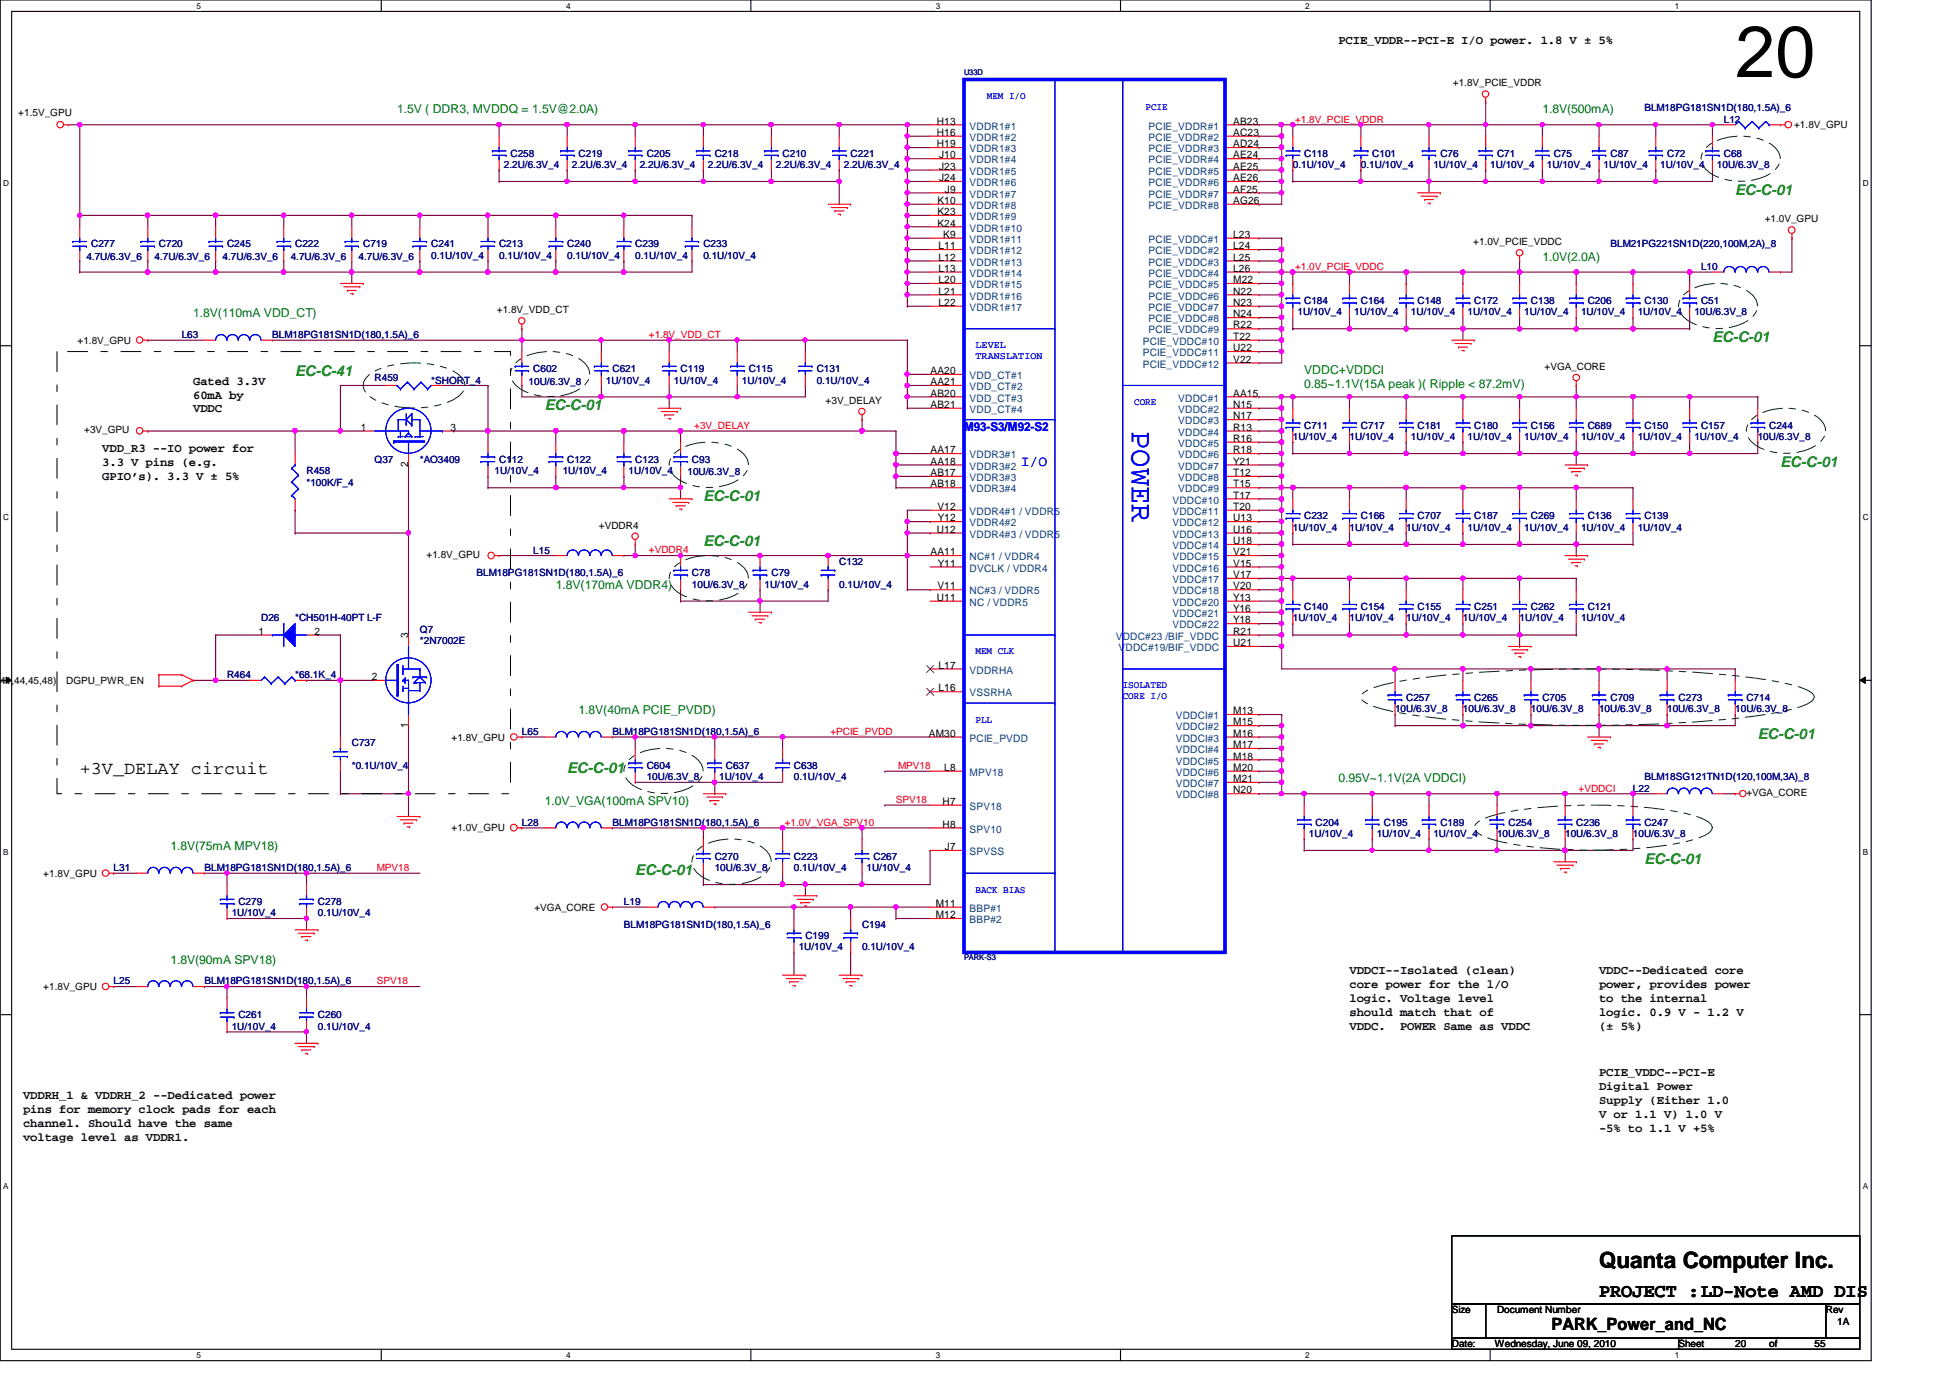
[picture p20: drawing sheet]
<svg xmlns="http://www.w3.org/2000/svg" width="297mm" height="210mm" viewBox="0 0 297 210" stroke-linecap="round" stroke-linejoin="round" font-family="sans-serif">
<defs><g id="words">
<text font-size="11" x="264.3" y="11.7">20</text>
<text font-size="4.7" fill="#00f" x="172.4" y="65.7" transform="rotate(90 172.4 65.7)">POWER</text>
<text font-size="3.4" x="243.6" y="193.2">Quanta Computer Inc.</text>
<text font-size="2.9" x="243.6" y="197.6">PROJECT :LD-Note AMD DIS</text>
<text font-size="2.8" x="12.1" y="117.9">+3V_DELAY circuit</text>
<text font-size="2.6" x="236.3" y="202.6">PARK_Power_and_NC</text>
<g font-size="2.2" fill="#008000">
<text x="264.3" y="29.7">EC-C-01</text>
<text x="260.9" y="52.1">EC-C-01</text>
<text x="45" y="57.3">EC-C-41</text>
<text x="83" y="62.5">EC-C-01</text>
<text x="271.2" y="71.1">EC-C-01</text>
<text x="107.1" y="76.3">EC-C-01</text>
<text x="107.1" y="83.2">EC-C-01</text>
<text x="267.8" y="112.6">EC-C-01</text>
<text x="86.4" y="117.8">EC-C-01</text>
<text x="250.5" y="131.6">EC-C-01</text>
<text x="96.8" y="133.3">EC-C-01</text>
</g>
<text font-size="2.2" fill="#00f" x="155.5" y="70.9">I/O</text>
<g font-size="1.9">
<text x="203.9" y="6.8">PCIE_VDDR--PCI-E I/O power. 1.8 V ± 5%</text>
<text x="29.4" y="58.6">Gated 3.3V</text>
<text x="29.4" y="60.7">60mA by</text>
<text x="29.4" y="62.8">VDDC</text>
<text x="15.6" y="68.9">VDD_R3 --IO power for</text>
<text x="15.6" y="71">3.3 V pins (e.g.</text>
<text x="15.6" y="73.2">GPIO’s). 3.3 V ± 5%</text>
<text x="205.6" y="148.4">VDDCI--Isolated (clean)</text>
<text x="243.6" y="148.4">VDDC--Dedicated core</text>
<text x="205.6" y="150.5">core power for the l/O</text>
<text x="205.6" y="152.6">logic. Voltage level</text>
<text x="205.6" y="154.7">should match that of</text>
<text x="243.6" y="150.5">power, provides power</text>
<text x="243.6" y="152.6">to the internal</text>
<text x="243.6" y="154.7">logic. 0.9 V - 1.2 V</text>
<text x="205.6" y="156.8">VDDC.</text>
<text x="213.3" y="156.8">POWER Same as VDDC</text>
<text x="243.6" y="156.8">(± 5%)</text>
<text x="3.5" y="167.4">VDDRH_1 &amp; VDDRH_2 --Dedicated power</text>
<text x="243.6" y="163.9">PCIE_VDDC--PCI-E</text>
<text x="243.6" y="166">Digital Power</text>
<text x="3.5" y="169.5">pins for memory clock pads for each</text>
<text x="3.5" y="171.6">channel. Should have the same</text>
<text x="3.5" y="173.7">voltage level as VDDR1.</text>
<text x="243.6" y="168.1">Supply (Either 1.0</text>
<text x="243.6" y="170.3">V or 1.1 V) 1.0 V</text>
<text x="243.6" y="172.4">-5% to 1.1 V +5%</text>
</g>
<g font-size="1.9" fill="#008000">
<text x="60.5" y="17.2">1.5V ( DDR3, MVDDQ = 1.5V@2.0A)</text>
<text x="234.9" y="17.2">1.8V(500mA)</text>
<text x="234.9" y="39.7">1.0V(2.0A)</text>
<text x="29.4" y="48.3">1.8V(110mA VDD_CT)</text>
<text x="198.7" y="57">VDDC+VDDCI</text>
<text x="198.7" y="59.1">0.85~1.1V(15A peak )( Ripple &lt; 87.2mV)</text>
<text x="84.7" y="89.8">1.8V(170mA VDDR4)</text>
<text x="88.1" y="108.8">1.8V(40mA PCIE_PVDD)</text>
<text x="203.9" y="119.2">0.95V~1.1V(2A VDDCI)</text>
<text x="83" y="122.6">1.0V_VGA(100mA SPV10)</text>
<text x="25.9" y="129.5">1.8V(75mA MPV18)</text>
<text x="25.9" y="146.8">1.8V(90mA SPV18)</text>
</g>
<text font-size="1.9" fill="#00f" x="146.9" y="65.6">M93-S3/M92-S2</text>
<g font-size="1.6">
<text x="142.7" y="19">H13</text>
<text x="142.7" y="20.7">H16</text>
<text x="142.7" y="22.4">H19</text>
<text x="187.8" y="19">AB23</text>
<text x="187.8" y="20.7">AC23</text>
<text x="187.8" y="22.4">AD24</text>
<text x="143" y="24.1">J10</text>
<text x="143" y="25.9">J23</text>
<text x="143" y="27.6">J24</text>
<text x="143.9" y="29.3">J9</text>
<text x="187.8" y="24.1">AE24</text>
<text x="187.8" y="25.9">AE25</text>
<text x="187.8" y="27.6">AE26</text>
<text x="187.8" y="29.3">AF25</text>
<text x="142.8" y="34.5">K24</text>
<text x="142.8" y="31.1">K10</text>
<text x="142.8" y="32.8">K23</text>
<text x="187.8" y="31.1">AG26</text>
<text x="143" y="38">L11</text>
<text x="143" y="39.7">L12</text>
<text x="143" y="41.4">L13</text>
<text x="143.7" y="36.2">K9</text>
<text x="187.8" y="36.2">L23</text>
<text x="187.8" y="38">L24</text>
<text x="187.8" y="39.7">L25</text>
<text x="187.8" y="41.4">L26</text>
<text x="143" y="43.1">L20</text>
<text x="143" y="44.9">L21</text>
<text x="143" y="46.6">L22</text>
<text x="187.8" y="43.1">M22</text>
<text x="187.8" y="44.9">N22</text>
<text x="187.8" y="46.6">N23</text>
<text x="187.8" y="51.8">T22</text>
<text x="187.8" y="53.5">U22</text>
<text x="187.8" y="48.3">N24</text>
<text x="187.8" y="50">R22</text>
<text x="141.7" y="57">AA20</text>
<text x="141.7" y="58.7">AA21</text>
<text x="187.8" y="55.2">V22</text>
<text x="54.9" y="65.6">1</text>
<text x="68.6" y="65.6">3</text>
<text x="141.7" y="60.4">AB20</text>
<text x="141.7" y="62.1">AB21</text>
<text x="187.8" y="60.4">AA15</text>
<text x="187.8" y="62.1">N15</text>
<text x="187.8" y="63.9">N17</text>
<text x="187.8" y="65.6">R13</text>
<text x="62.2" y="71.2" transform="rotate(-90 62.2 71.2)">2</text>
<text x="141.7" y="69">AA17</text>
<text x="141.7" y="70.8">AA18</text>
<text x="187.8" y="70.8">Y21</text>
<text x="187.8" y="67.3">R16</text>
<text x="187.8" y="69">R18</text>
<text x="141.7" y="72.5">AB17</text>
<text x="141.7" y="74.3">AB18</text>
<text x="142.8" y="77.7">V12</text>
<text x="187.8" y="75.9">T17</text>
<text x="187.8" y="77.7">T20</text>
<text x="187.8" y="72.5">T12</text>
<text x="187.8" y="74.3">T15</text>
<text x="142.7" y="81.2">U12</text>
<text x="142.9" y="79.4">Y12</text>
<text x="187.8" y="79.4">U13</text>
<text x="187.8" y="81.2">U16</text>
<text x="187.8" y="82.9">U18</text>
<text x="141.7" y="84.6">AA11</text>
<text x="142.8" y="89.8">V11</text>
<text x="142.9" y="86.3">Y11</text>
<text x="187.8" y="86.3">V15</text>
<text x="187.8" y="88.1">V17</text>
<text x="187.8" y="89.8">V20</text>
<text x="187.8" y="84.6">V21</text>
<text x="142.7" y="91.5">U11</text>
<text x="187.8" y="91.5">Y13</text>
<text x="187.8" y="93.2">Y16</text>
<text x="187.8" y="95">Y18</text>
<text x="39.4" y="96.7">1</text>
<text x="47.9" y="96.7">2</text>
<text x="62.2" y="97.2" transform="rotate(-90 62.2 97.2)">3</text>
<text x="143" y="101.9">L17</text>
<text x="187.8" y="98.4">U21</text>
<text x="187.8" y="96.7">R21</text>
<text x="56.6" y="103.6">2</text>
<text x="143" y="105.3">L16</text>
<text x="62.2" y="110.9" transform="rotate(-90 62.2 110.9)">1</text>
<text x="141.5" y="112.2">AM30</text>
<text x="187.8" y="108.8">M13</text>
<text x="187.8" y="110.5">M15</text>
<text x="187.8" y="112.2">M16</text>
<text x="187.8" y="114">M17</text>
<text x="143.8" y="117.4">L8</text>
<text x="187.8" y="115.7">M18</text>
<text x="187.8" y="119.1">M21</text>
<text x="187.8" y="117.4">M20</text>
<text x="143.6" y="122.6">H7</text>
<text x="187.8" y="120.9">N20</text>
<text x="143.6" y="126.1">H8</text>
<text x="143.9" y="129.5">J7</text>
<text x="142.5" y="138.1">M11</text>
<text x="142.5" y="139.9">M12</text>
</g>
<g font-size="1.6" fill="#004080">
<text x="147.7" y="19.7">VDDR1#1</text>
<text x="147.7" y="21.5">VDDR1#2</text>
<text x="147.7" y="23.2">VDDR1#3</text>
<text x="175" y="19.7">PCIE_VDDR#1</text>
<text x="175" y="21.5">PCIE_VDDR#2</text>
<text x="175" y="23.2">PCIE_VDDR#3</text>
<text x="147.7" y="24.9">VDDR1#4</text>
<text x="147.7" y="26.6">VDDR1#5</text>
<text x="147.7" y="28.4">VDDR1#6</text>
<text x="175" y="24.9">PCIE_VDDR#4</text>
<text x="175" y="26.6">PCIE_VDDR#5</text>
<text x="175" y="28.4">PCIE_VDDR#6</text>
<text x="147.7" y="35.3">VDDR1#10</text>
<text x="147.7" y="30.1">VDDR1#7</text>
<text x="147.7" y="31.8">VDDR1#8</text>
<text x="147.7" y="33.5">VDDR1#9</text>
<text x="175" y="30.1">PCIE_VDDR#7</text>
<text x="175" y="31.8">PCIE_VDDR#8</text>
<text x="147.7" y="37">VDDR1#11</text>
<text x="147.7" y="38.7">VDDR1#12</text>
<text x="147.7" y="40.5">VDDR1#13</text>
<text x="175" y="37">PCIE_VDDC#1</text>
<text x="175" y="38.7">PCIE_VDDC#2</text>
<text x="175" y="40.5">PCIE_VDDC#3</text>
<text x="147.7" y="42.2">VDDR1#14</text>
<text x="147.7" y="43.9">VDDR1#15</text>
<text x="147.7" y="45.6">VDDR1#16</text>
<text x="147.7" y="47.4">VDDR1#17</text>
<text x="175" y="42.2">PCIE_VDDC#4</text>
<text x="175" y="43.9">PCIE_VDDC#5</text>
<text x="175" y="45.6">PCIE_VDDC#6</text>
<text x="175" y="47.4">PCIE_VDDC#7</text>
<text x="174.1" y="52.5">PCIE_VDDC#10</text>
<text x="175" y="49.1">PCIE_VDDC#8</text>
<text x="175" y="50.8">PCIE_VDDC#9</text>
<text x="147.7" y="57.7">VDD_CT#1</text>
<text x="147.7" y="59.4">VDD_CT#2</text>
<text x="174.1" y="54.3">PCIE_VDDC#11</text>
<text x="174.1" y="56">PCIE_VDDC#12</text>
<text x="147.7" y="61.2">VDD_CT#3</text>
<text x="147.7" y="62.9">VDD_CT#4</text>
<text x="179.5" y="61.2">VDDC#1</text>
<text x="179.5" y="62.9">VDDC#2</text>
<text x="179.5" y="64.6">VDDC#3</text>
<text x="147.7" y="69.8">VDDR3#1</text>
<text x="147.7" y="71.5">VDDR3#2</text>
<text x="179.5" y="71.5">VDDC#7</text>
<text x="179.5" y="66.4">VDDC#4</text>
<text x="179.5" y="68.1">VDDC#5</text>
<text x="179.5" y="69.8">VDDC#6</text>
<text x="147.7" y="73.3">VDDR3#3</text>
<text x="147.7" y="75">VDDR3#4</text>
<text x="178.6" y="76.7">VDDC#10</text>
<text x="179.5" y="73.3">VDDC#8</text>
<text x="179.5" y="75">VDDC#9</text>
<text x="147.7" y="78.4">VDDR4#1 / VDDR5</text>
<text x="147.7" y="80.2">VDDR4#2</text>
<text x="147.7" y="81.9">VDDR4#3 / VDDR5</text>
<text x="178.6" y="78.4">VDDC#11</text>
<text x="178.6" y="80.2">VDDC#12</text>
<text x="178.6" y="81.9">VDDC#13</text>
<text x="178.6" y="83.7">VDDC#14</text>
<text x="147.7" y="85.3">NC#1 / VDDR4</text>
<text x="147.7" y="87.1">DVCLK / VDDR4</text>
<text x="178.6" y="87.1">VDDC#16</text>
<text x="178.6" y="88.8">VDDC#17</text>
<text x="178.6" y="85.3">VDDC#15</text>
<text x="147.7" y="90.6">NC#3 / VDDR5</text>
<text x="147.7" y="92.3">NC / VDDR5</text>
<text x="178.6" y="90.6">VDDC#18</text>
<text x="178.6" y="92.3">VDDC#20</text>
<text x="178.6" y="94">VDDC#21</text>
<text x="178.6" y="95.7">VDDC#22</text>
<text x="170" y="97.5">VDDC#23 /BIF_VDDC</text>
<text x="170.4" y="99.2">VDDC#19/BIF_VDDC</text>
<text x="147.7" y="102.6">VDDRHA</text>
<text x="147.7" y="106.1">VSSRHA</text>
<text x="147.7" y="113">PCIE_PVDD</text>
<text x="179.1" y="109.6">VDDCI#1</text>
<text x="179.1" y="111.3">VDDCI#2</text>
<text x="179.1" y="113">VDDCI#3</text>
<text x="147.7" y="118.2">MPV18</text>
<text x="179.1" y="114.7">VDDCI#4</text>
<text x="179.1" y="116.5">VDDCI#5</text>
<text x="179.1" y="119.9">VDDCI#7</text>
<text x="179.1" y="118.2">VDDCI#6</text>
<text x="147.7" y="123.4">SPV18</text>
<text x="179.1" y="121.6">VDDCI#8</text>
<text x="147.7" y="126.8">SPV10</text>
<text x="147.7" y="130.3">SPVSS</text>
<text x="147.7" y="138.9">BBP#1</text>
<text x="147.7" y="140.6">BBP#2</text>
</g>
<g font-size="1.5">
<text x="2.8" y="17.7">+1.5V_GPU</text>
<text x="221.3" y="13.2">+1.8V_PCIE_VDDR</text>
<text x="273.3" y="19.6">+1.8V_GPU</text>
<text x="268.8" y="33.9">+1.0V_GPU</text>
<text x="224.4" y="37.3">+1.0V_PCIE_VDDC</text>
<text x="75.7" y="47.7">+1.8V_VDD_CT</text>
<text x="11.8" y="52.4">+1.8V_GPU</text>
<text x="235.3" y="56.3">+VGA_CORE</text>
<text x="12.8" y="66">+3V_GPU</text>
<text x="125.8" y="61.5">+3V_DELAY</text>
<text x="91.2" y="80.5">+VDDR4</text>
<text x="65" y="85">+1.8V_GPU</text>
<text x="-.5" y="104.2">(41,44,45,48)</text>
<text x="10.1" y="104.2">DGPU_PWR_EN</text>
<text x="68.8" y="112.8">+1.8V_GPU</text>
<text x="266" y="121.3">+VGA_CORE</text>
<text x="68.8" y="126.6">+1.0V_GPU</text>
<text x="6.6" y="133.5">+1.8V_GPU</text>
<text x="81.4" y="138.7">+VGA_CORE</text>
<text x="6.6" y="150.8">+1.8V_GPU</text>
<text x="221.1" y="200">Size</text>
<text x="228" y="200">Document Number</text>
<text x="278.1" y="200">Rev</text>
<text x="279.9" y="201.8">1A</text>
<text x="221.1" y="205.2">Date:</text>
<text x="227.7" y="205.2">Wednesday, June 09, 2010</text>
<text x="255.7" y="205.2">Sheet</text>
<text x="264.3" y="205.2">20</text>
<text x="269.5" y="205.2">of</text>
<text x="276.4" y="205.2">55</text>
</g>
<g font-size="1.5" fill="#00f">
<text x="150.3" y="15.1">MEM I/O</text>
<text x="174.5" y="16.8">PCIE</text>
<text x="148.6" y="53">LEVEL</text>
<text x="148.6" y="54.7">TRANSLATION</text>
<text x="172.8" y="61.7">CORE</text>
<text x="148.6" y="99.7">MEM CLK</text>
<text x="171" y="104.9">ISOLATED</text>
<text x="171" y="106.5">CORE I/O</text>
<text x="148.6" y="110.1">PLL</text>
<text x="148.6" y="136">BACK BIAS</text>
</g>
<g font-size="1.5" fill="#000080">
<text x="250.5" y="16.9">BLM18PG181SN1D(180,1.5A)_6</text>
<text x="77.8" y="23.9">C258</text>
<text x="88.1" y="23.9">C219</text>
<text x="98.5" y="23.9">C205</text>
<text x="108.9" y="23.9">C218</text>
<text x="119.2" y="23.9">C210</text>
<text x="129.6" y="23.9">C221</text>
<text x="198.7" y="23.9">C118</text>
<text x="209" y="23.9">C101</text>
<text x="219.4" y="23.9">C76</text>
<text x="228" y="23.9">C71</text>
<text x="236.7" y="23.9">C75</text>
<text x="245.3" y="23.9">C87</text>
<text x="254" y="23.9">C72</text>
<text x="262.6" y="18.7">L12</text>
<text x="262.6" y="23.9">C68</text>
<text x="76.7" y="25.6">2.2U/6.3V_4</text>
<text x="87.1" y="25.6">2.2U/6.3V_4</text>
<text x="97.4" y="25.6">2.2U/6.3V_4</text>
<text x="107.8" y="25.6">2.2U/6.3V_4</text>
<text x="118.2" y="25.6">2.2U/6.3V_4</text>
<text x="128.6" y="25.6">2.2U/6.3V_4</text>
<text x="196.9" y="25.6">0.1U/10V_4</text>
<text x="207.3" y="25.6">0.1U/10V_4</text>
<text x="218.4" y="25.6">1U/10V_4</text>
<text x="227" y="25.6">1U/10V_4</text>
<text x="235.6" y="25.6">1U/10V_4</text>
<text x="244.3" y="25.6">1U/10V_4</text>
<text x="252.9" y="25.6">1U/10V_4</text>
<text x="261.5" y="25.6">10U/6.3V_8</text>
<text x="13.2" y="39.6">4.7U/6.3V_6</text>
<text x="13.9" y="37.7">C277</text>
<text x="23.5" y="39.6">4.7U/6.3V_6</text>
<text x="24.2" y="37.7">C720</text>
<text x="33.9" y="39.6">4.7U/6.3V_6</text>
<text x="34.6" y="37.7">C245</text>
<text x="44.3" y="39.6">4.7U/6.3V_6</text>
<text x="45" y="37.7">C222</text>
<text x="54.6" y="39.6">4.7U/6.3V_6</text>
<text x="55.3" y="37.7">C719</text>
<text x="65.7" y="37.7">C241</text>
<text x="65.7" y="39.4">0.1U/10V_4</text>
<text x="76" y="37.7">C213</text>
<text x="76" y="39.4">0.1U/10V_4</text>
<text x="86.4" y="37.7">C240</text>
<text x="86.4" y="39.4">0.1U/10V_4</text>
<text x="96.8" y="37.7">C239</text>
<text x="96.8" y="39.4">0.1U/10V_4</text>
<text x="107.1" y="37.7">C233</text>
<text x="107.1" y="39.4">0.1U/10V_4</text>
<text x="245.3" y="37.7">BLM21PG221SN1D(220,100M,2A)_8</text>
<text x="259.1" y="41.1">L10</text>
<text x="198.7" y="46.3">C184</text>
<text x="207.3" y="46.3">C164</text>
<text x="215.9" y="46.3">C148</text>
<text x="224.6" y="46.3">C172</text>
<text x="233.2" y="46.3">C138</text>
<text x="241.8" y="46.3">C206</text>
<text x="250.5" y="46.3">C130</text>
<text x="259.1" y="46.3">C51</text>
<text x="27.7" y="51.5">L63</text>
<text x="41.5" y="51.5">BLM18PG181SN1D(180,1.5A)_6</text>
<text x="197.7" y="48">1U/10V_4</text>
<text x="206.3" y="48">1U/10V_4</text>
<text x="214.9" y="48">1U/10V_4</text>
<text x="223.6" y="48">1U/10V_4</text>
<text x="232.2" y="48">1U/10V_4</text>
<text x="240.8" y="48">1U/10V_4</text>
<text x="249.5" y="48">1U/10V_4</text>
<text x="258.1" y="48">10U/6.3V_8</text>
<text x="57.1" y="58">R459</text>
<text x="65.7" y="58.4">*SHORT_4</text>
<text x="80.5" y="58.6">10U/6.3V_8</text>
<text x="81.2" y="56.7">C602</text>
<text x="92.3" y="58.4">1U/10V_4</text>
<text x="93.3" y="56.7">C621</text>
<text x="102.7" y="58.4">1U/10V_4</text>
<text x="103.7" y="56.7">C119</text>
<text x="113" y="58.4">1U/10V_4</text>
<text x="114" y="56.7">C115</text>
<text x="124.4" y="56.7">C131</text>
<text x="124.4" y="58.4">0.1U/10V_4</text>
<text x="198.7" y="65.3">C711</text>
<text x="207.3" y="65.3">C717</text>
<text x="215.9" y="65.3">C181</text>
<text x="224.6" y="65.3">C180</text>
<text x="233.2" y="65.3">C156</text>
<text x="241.8" y="65.3">C689</text>
<text x="250.5" y="65.3">C150</text>
<text x="259.1" y="65.3">C157</text>
<text x="269.5" y="65.3">C244</text>
<text x="57.1" y="70.5">Q37</text>
<text x="64" y="70.5">*AO3409</text>
<text x="76" y="70.5">C112</text>
<text x="86.4" y="70.5">C122</text>
<text x="96.8" y="70.5">C123</text>
<text x="105.4" y="70.5">C93</text>
<text x="196.9" y="67.1">1U/10V_4</text>
<text x="205.6" y="67.1">1U/10V_4</text>
<text x="214.9" y="67.1">1U/10V_4</text>
<text x="223.6" y="67.1">1U/10V_4</text>
<text x="232.2" y="67.1">1U/10V_4</text>
<text x="240.8" y="67.1">1U/10V_4</text>
<text x="249.5" y="67.1">1U/10V_4</text>
<text x="258.1" y="67.1">1U/10V_4</text>
<text x="267.8" y="67.1">10U/6.3V_8</text>
<text x="46.7" y="72.2">R458</text>
<text x="46.7" y="74">*100K/F_4</text>
<text x="75.4" y="72.2">1U/10V_4</text>
<text x="85.7" y="72.2">1U/10V_4</text>
<text x="95.8" y="72.2">1U/10V_4</text>
<text x="104.7" y="72.4">10U/6.3V_8</text>
<text x="196.9" y="80.9">1U/10V_4</text>
<text x="198.7" y="79.1">C232</text>
<text x="205.6" y="80.9">1U/10V_4</text>
<text x="207.3" y="79.1">C166</text>
<text x="214.2" y="80.9">1U/10V_4</text>
<text x="215.9" y="79.1">C707</text>
<text x="223.6" y="80.9">1U/10V_4</text>
<text x="224.6" y="79.1">C187</text>
<text x="232.2" y="80.9">1U/10V_4</text>
<text x="233.2" y="79.1">C269</text>
<text x="240.8" y="80.9">1U/10V_4</text>
<text x="241.8" y="79.1">C136</text>
<text x="249.5" y="80.9">1U/10V_4</text>
<text x="250.5" y="79.1">C139</text>
<text x="72.6" y="87.8">BLM18PG181SN1D(180,1.5A)_6</text>
<text x="81.2" y="84.3">L15</text>
<text x="105.4" y="87.8">C78</text>
<text x="105.4" y="89.5">10U/6.3V_8</text>
<text x="116.5" y="89.5">1U/10V_4</text>
<text x="117.5" y="87.8">C79</text>
<text x="127.8" y="86">C132</text>
<text x="127.8" y="89.5">0.1U/10V_4</text>
<text x="39.8" y="94.7">D26</text>
<text x="45" y="94.7">*CH501H-40PT L-F</text>
<text x="196.9" y="94.7">1U/10V_4</text>
<text x="198.7" y="93">C140</text>
<text x="205.6" y="94.7">1U/10V_4</text>
<text x="207.3" y="93">C154</text>
<text x="214.2" y="94.7">1U/10V_4</text>
<text x="215.9" y="93">C155</text>
<text x="222.8" y="94.7">1U/10V_4</text>
<text x="224.6" y="93">C251</text>
<text x="231.5" y="94.7">1U/10V_4</text>
<text x="233.2" y="93">C262</text>
<text x="240.8" y="94.7">1U/10V_4</text>
<text x="241.8" y="93">C121</text>
<text x="64" y="96.4">Q7</text>
<text x="64" y="98.1">*2N7002E</text>
<text x="34.6" y="103.3">R464</text>
<text x="45" y="103.3">*68.1K_4</text>
<text x="214.2" y="106.8">C257</text>
<text x="224.6" y="106.8">C265</text>
<text x="234.9" y="106.8">C705</text>
<text x="245.3" y="106.8">C709</text>
<text x="255.7" y="106.8">C273</text>
<text x="266" y="106.8">C714</text>
<text x="53.6" y="113.7">C737</text>
<text x="79.5" y="111.9">L65</text>
<text x="93.3" y="111.9">BLM18PG181SN1D(180,1.5A)_6</text>
<text x="212.5" y="108.5">10U/6.3V_8</text>
<text x="222.8" y="108.5">10U/6.3V_8</text>
<text x="233.2" y="108.5">10U/6.3V_8</text>
<text x="243.6" y="108.5">10U/6.3V_8</text>
<text x="254" y="108.5">10U/6.3V_8</text>
<text x="264.3" y="108.5">10U/6.3V_8</text>
<text x="53.6" y="117.1">*0.1U/10V_4</text>
<text x="98.5" y="117.1">C604</text>
<text x="98.5" y="118.9">10U/6.3V_8</text>
<text x="109.6" y="118.9">1U/10V_4</text>
<text x="110.6" y="117.1">C637</text>
<text x="120.9" y="117.1">C638</text>
<text x="120.9" y="118.9">0.1U/10V_4</text>
<text x="250.5" y="118.9">BLM18SG121TN1D(120,100M,3A)_8</text>
<text x="79.5" y="125.8">L28</text>
<text x="93.3" y="125.8">BLM18PG181SN1D(180,1.5A)_6</text>
<text x="200.4" y="125.8">C204</text>
<text x="210.8" y="125.8">C195</text>
<text x="219.4" y="125.8">C189</text>
<text x="229.8" y="125.8">C254</text>
<text x="240.1" y="125.8">C236</text>
<text x="248.7" y="120.6">L22</text>
<text x="250.5" y="125.8">C247</text>
<text x="108.9" y="130.9">C270</text>
<text x="120.9" y="130.9">C223</text>
<text x="133.1" y="130.9">C267</text>
<text x="199.4" y="127.5">1U/10V_4</text>
<text x="209.7" y="127.5">1U/10V_4</text>
<text x="218.4" y="127.5">1U/10V_4</text>
<text x="228" y="127.5">10U/6.3V_8</text>
<text x="238.4" y="127.5">10U/6.3V_8</text>
<text x="248.7" y="127.5">10U/6.3V_8</text>
<text x="17.3" y="132.7">L31</text>
<text x="31.2" y="132.7">BLM18PG181SN1D(180,1.5A)_6</text>
<text x="36.3" y="137.8">C279</text>
<text x="48.4" y="137.8">C278</text>
<text x="95" y="137.8">L19</text>
<text x="108.9" y="132.7">10U/6.3V_8</text>
<text x="120.9" y="132.7">0.1U/10V_4</text>
<text x="132" y="132.7">1U/10V_4</text>
<text x="35.3" y="139.6">1U/10V_4</text>
<text x="48.4" y="139.6">0.1U/10V_4</text>
<text x="95" y="141.3">BLM18PG181SN1D(180,1.5A)_6</text>
<text x="122.7" y="143">C199</text>
<text x="131.3" y="141.3">C194</text>
<text x="17.3" y="149.9">L25</text>
<text x="31.2" y="149.9">BLM18PG181SN1D(180,1.5A)_6</text>
<text x="121.7" y="144.8">1U/10V_4</text>
<text x="131.3" y="144.8">0.1U/10V_4</text>
<text x="36.3" y="155.1">C261</text>
<text x="48.4" y="155.1">C260</text>
<text x="35.3" y="156.8">1U/10V_4</text>
<text x="48.4" y="156.8">0.1U/10V_4</text>
</g>
<g font-size="1.5" fill="#f00">
<text x="197.3" y="18.7">+1.8V_PCIE_VDDR</text>
<text x="197.3" y="41.1">+1.0V_PCIE_VDDC</text>
<text x="98.8" y="51.5">+1.8V_VDD_CT</text>
<text x="105.7" y="65.3">+3V_DELAY</text>
<text x="98.8" y="84.3">+VDDR4</text>
<text x="126.5" y="111.9">+PCIE_PVDD</text>
<text x="136.8" y="117.1">MPV18</text>
<text x="119.5" y="125.8">+1.0V_VGA_SPV10</text>
<text x="136.5" y="122.3">SPV18</text>
<text x="240.5" y="120.6">+VDDCI</text>
<text x="57.4" y="132.7">MPV18</text>
<text x="57.4" y="149.9">SPV18</text>
</g>
<g font-size="1.3">
<text x="29.9" y="1.4">5</text>
<text x="86.2" y="1.4">4</text>
<text x="142.5" y="1.4">3</text>
<text x="198.8" y="1.4">2</text>
<text x="255.1" y="1.4">1</text>
<text x=".5" y="28.3">D</text>
<text x="283.8" y="28.3">D</text>
<text x=".5" y="79.2">C</text>
<text x="283.8" y="79.2">C</text>
<text x=".5" y="130.2">B</text>
<text x="283.8" y="130.2">B</text>
<text x=".5" y="181.1">A</text>
<text x="283.8" y="181.1">A</text>
<text x="29.9" y="206.9">5</text>
<text x="86.2" y="206.9">4</text>
<text x="142.5" y="206.9">3</text>
<text x="198.8" y="206.9">2</text>
<text x="255.1" y="206.9">1</text>
</g>
<g font-size="1.2" fill="#000080">
<text x="146.9" y="11.5">U33D</text>
<text x="146.9" y="146.2">PARK-S3</text>
</g>
</g></defs>
<path d="M0 0h285v207.3h-285zM1.8 1.7h281.5v203.8h-281.5z" fill="none" stroke="#000" stroke-width=".17"/>
<g fill="#fff">
<path d="M29.9 .2h.7v1.4h-.7z"/>
<path d="M29.9 205.7h.7v1.4h-.7z"/>
</g>
<path d="M58.1 0v1.7M58.1 205.5v1.8" fill="none" stroke="#000" stroke-width=".17"/>
<g fill="#fff">
<path d="M86.2 .2h.7v1.4h-.7z"/>
<path d="M86.2 205.7h.7v1.4h-.7z"/>
</g>
<path d="M114.4 0v1.7M114.4 205.5v1.8" fill="none" stroke="#000" stroke-width=".17"/>
<g fill="#fff">
<path d="M142.5 .2h.7v1.4h-.7z"/>
<path d="M142.5 205.7h.7v1.4h-.7z"/>
</g>
<path d="M170.7 0v1.7M170.7 205.5v1.8" fill="none" stroke="#000" stroke-width=".17"/>
<g fill="#fff">
<path d="M198.8 .2h.7v1.4h-.7z"/>
<path d="M198.8 205.7h.7v1.4h-.7z"/>
</g>
<path d="M227 0v1.7M227 205.5v1.8" fill="none" stroke="#000" stroke-width=".17"/>
<g fill="#fff">
<path d="M255.1 .2h.7v1.4h-.7z"/>
<path d="M255.1 205.7h.7v1.4h-.7z"/>
<path d="M.5 27.2h.9v1.4h-.9z"/>
<path d="M283.8 27.2h.8v1.4h-.8z"/>
<path d="M.5 78.1h.9v1.4h-.9z"/>
<path d="M283.8 78.1h.8v1.4h-.8z"/>
</g>
<path d="M0 52.7h1.8M283.3 52.7h1.7" fill="none" stroke="#000" stroke-width=".17"/>
<g fill="#fff">
<path d="M.5 129.1h.8v1.4h-.8z"/>
<path d="M283.8 129.1h.8v1.4h-.8z"/>
</g>
<path d="M0 103.6h1.8M283.3 103.6h1.7" fill="none" stroke="#000" stroke-width=".17"/>
<path d="M.9 103.1l.9 .5-.9 .5zM283.3 103.6l.8-.5v1z" fill="#000"/>
<path d="M.9 103.1l.9 .5-.9 .5zM283.3 103.6l.8-.5v1z" fill="none" stroke="#000" stroke-width=".15"/>
<g fill="#fff">
<path d="M.5 180h.8v1.4h-.8z"/>
<path d="M283.8 180h.8v1.4h-.8z"/>
</g>
<path d="M0 154.6h1.8M283.3 154.6h1.7" fill="none" stroke="#000" stroke-width=".17"/>
<path d="M79.5 112.3h.1M79.5 112.3h3.5M93.3 112.3h.1M93.3 112.3h3.5M108.9 112.3h.1M108.9 112.3h10.3" fill="none" stroke="#800040" stroke-width=".17"/>
<circle cx="108.8" cy="112.2" r=".33" fill="#f0f"/>
<circle cx="108.8" cy="112.2" r=".33" fill="none" stroke="#f0f" stroke-width=".17"/>
<path d="M96.8 112.3h.1M96.8 112.3v1.7" fill="none" stroke="#800040" stroke-width=".17"/>
<circle cx="96.7" cy="112.2" r=".32" fill="#f0f"/>
<circle cx="96.7" cy="112.2" r=".32" fill="none" stroke="#f0f" stroke-width=".17"/>
<path d="M119.2 112.3h.1M119.2 112.3v1.7M119.2 112.3h22.5" fill="none" stroke="#800040" stroke-width=".17"/>
<circle cx="119.2" cy="112.2" r=".33" fill="#f0f"/>
<circle cx="119.2" cy="112.2" r=".33" fill="none" stroke="#f0f" stroke-width=".17"/>
<path d="M108.9 119.2h.1M108.9 119.2h10.3" fill="none" stroke="#800040" stroke-width=".17"/>
<circle cx="108.8" cy="119.2" r=".34" fill="#f0f"/>
<circle cx="108.8" cy="119.2" r=".34" fill="none" stroke="#f0f" stroke-width=".17"/>
<path d="M138.2 57h.1M138.2 57h3.5" fill="none" stroke="#800040" stroke-width=".17"/>
<circle cx="138.2" cy="57" r=".33" fill="#f0f"/>
<circle cx="138.2" cy="57" r=".33" fill="none" stroke="#f0f" stroke-width=".17"/>
<path d="M138.2 51.8h.1M138.2 51.8v5.2M46.7 103.6h.1M46.7 103.6h5.2" fill="none" stroke="#800040" stroke-width=".17"/>
<circle cx="51.8" cy="103.6" r=".32" fill="#f0f"/>
<circle cx="51.8" cy="103.6" r=".32" fill="none" stroke="#f0f" stroke-width=".17"/>
<path d="M131.3 63.9h.1M131.3 63.9v1.8" fill="none" stroke="#800040" stroke-width=".17"/>
<circle cx="131.3" cy="65.6" r=".33" fill="#f0f"/>
<circle cx="131.3" cy="65.6" r=".33" fill="none" stroke="#f0f" stroke-width=".17"/>
<g fill="none" stroke="#800040" stroke-width=".17">
<path d="M45 77.7h.1M45 77.7v3.5M95 65.7h.1M95 65.7v1.7M136.5 65.7h.1M136.5 65.7v3.4M32.8 96.7h.1M32.8 96.7h7M32.8 103.6h.1M32.8 103.6h5.3M51.9 117.5h.1M51.9 103.6h.1"/>
<path d="M51.9 103.6h5.2M51.9 117.5v3.4"/>
</g>
<circle cx="51.8" cy="103.6" r=".32" fill="#f0f"/>
<circle cx="51.8" cy="103.6" r=".32" fill="none" stroke="#f0f" stroke-width=".17"/>
<path d="M74.3 65.7h.1M74.3 65.7v1.7M62.2 81.2h.1M62.2 81.2v15.5" fill="none" stroke="#800040" stroke-width=".17"/>
<circle cx="62.2" cy="81.2" r=".32" fill="#f0f"/>
<circle cx="62.2" cy="81.2" r=".32" fill="none" stroke="#f0f" stroke-width=".17"/>
<path d="M22.5 65.7h.1M22.5 65.7h22.5M136.5 69.1h.1M136.5 69.1h5.2" fill="none" stroke="#800040" stroke-width=".17"/>
<circle cx="136.5" cy="69.1" r=".33" fill="#f0f"/>
<circle cx="136.5" cy="69.1" r=".33" fill="none" stroke="#f0f" stroke-width=".17"/>
<path d="M62.2 70.8h.1M62.2 70.8v10.4M32.8 96.7h.1M32.8 96.7v6.9" fill="none" stroke="#800040" stroke-width=".17"/>
<circle cx="32.9" cy="103.6" r=".33" fill="#f0f"/>
<circle cx="32.9" cy="103.6" r=".33" fill="none" stroke="#f0f" stroke-width=".17"/>
<path d="M45 65.7h.1M45 65.7v3.4" fill="none" stroke="#800040" stroke-width=".17"/>
<circle cx="44.9" cy="65.6" r=".33" fill="#f0f"/>
<circle cx="44.9" cy="65.6" r=".33" fill="none" stroke="#f0f" stroke-width=".17"/>
<path d="M51.9 65.7h.1M51.9 65.7h3.4" fill="none" stroke="#800040" stroke-width=".17"/>
<circle cx="51.8" cy="65.6" r=".33" fill="#f0f"/>
<circle cx="51.8" cy="65.6" r=".33" fill="none" stroke="#f0f" stroke-width=".17"/>
<path d="M136.5 74.3h.1M136.5 72.6h.1M136.5 70.8h.1M136.5 69.1h.1M136.5 74.3h5.2M136.5 69.1v5.2M136.5 70.8h5.2M62.2 110.5h.1M62.2 110.5v10.4" fill="none" stroke="#800040" stroke-width=".17"/>
<circle cx="136.5" cy="70.8" r=".33" fill="#f0f"/>
<circle cx="136.5" cy="70.8" r=".33" fill="none" stroke="#f0f" stroke-width=".17"/>
<path d="M136.5 72.6h.1M136.5 72.6h5.2" fill="none" stroke="#800040" stroke-width=".17"/>
<circle cx="136.5" cy="72.5" r=".33" fill="#f0f"/>
<circle cx="136.5" cy="72.5" r=".33" fill="none" stroke="#f0f" stroke-width=".17"/>
<path d="M131.3 65.7h.1M131.3 65.7h5.2M48.4 96.7h.1M48.4 96.7h3.5M51.9 96.7h.1M51.9 96.7v15.6M51.9 103.6h.1" fill="none" stroke="#800040" stroke-width=".17"/>
<circle cx="131.3" cy="65.6" r=".33" fill="#f0f"/>
<circle cx="131.3" cy="65.6" r=".33" fill="none" stroke="#f0f" stroke-width=".17"/>
<path d="M45 81.2h.1M45 81.2h17.2M136.5 138.2h.1M136.5 138.2h5.2" fill="none" stroke="#800040" stroke-width=".17"/>
<circle cx="136.5" cy="138.1" r=".33" fill="#f0f"/>
<circle cx="136.5" cy="138.1" r=".33" fill="none" stroke="#f0f" stroke-width=".17"/>
<path d="M120.9 138.2h.1M120.9 138.2h8.7" fill="none" stroke="#800040" stroke-width=".17"/>
<circle cx="120.9" cy="138.1" r=".32" fill="#f0f"/>
<circle cx="120.9" cy="138.1" r=".32" fill="none" stroke="#f0f" stroke-width=".17"/>
<path d="M120.9 138.2h.1M120.9 138.2v1.7M129.6 138.2h.1M129.6 138.2v1.7M248.7 120.9h.1M248.7 120.9h3.5M120.9 145.1h.1M120.9 145.1v3.4M129.6 145.1h.1M129.6 145.1v3.4" fill="none" stroke="#800040" stroke-width=".17"/>
<circle cx="248.8" cy="120.9" r=".33" fill="#f0f"/>
<circle cx="248.8" cy="120.9" r=".33" fill="none" stroke="#f0f" stroke-width=".17"/>
<path d="M198.7 120.9h.1M198.7 127.8h.1M198.7 120.9v1.7M198.7 127.8v1.7M209 120.9h.1M209 120.9h8.7M262.6 120.9h1.7M264.3 120.9h.1" fill="none" stroke="#800040" stroke-width=".17"/>
<circle cx="209" cy="120.9" r=".32" fill="#f0f"/>
<circle cx="209" cy="120.9" r=".32" fill="none" stroke="#f0f" stroke-width=".17"/>
<path d="M191.8 114h.1M191.8 114h3.4M195.2 110.5h.1M195.2 108.8h.1M195.2 108.8v3.5" fill="none" stroke="#800040" stroke-width=".17"/>
<circle cx="195.2" cy="110.5" r=".34" fill="#f0f"/>
<circle cx="195.2" cy="110.5" r=".34" fill="none" stroke="#f0f" stroke-width=".17"/>
<path d="M191.8 108.8h.1M191.8 112.3h.1M191.8 108.8h3.4M191.8 112.3h3.4" fill="none" stroke="#800040" stroke-width=".17"/>
<circle cx="195.2" cy="112.2" r=".33" fill="#f0f"/>
<circle cx="195.2" cy="112.2" r=".33" fill="none" stroke="#f0f" stroke-width=".17"/>
<path d="M191.8 110.5h.1M191.8 110.5h3.4M195.2 114h.1M195.2 114v1.7" fill="none" stroke="#800040" stroke-width=".17"/>
<circle cx="195.2" cy="115.7" r=".33" fill="#f0f"/>
<circle cx="195.2" cy="115.7" r=".33" fill="none" stroke="#f0f" stroke-width=".17"/>
<circle cx="195.2" cy="114" r=".33" fill="#f0f"/>
<circle cx="195.2" cy="114" r=".33" fill="none" stroke="#f0f" stroke-width=".17"/>
<path d="M191.8 115.7h.1M191.8 117.5h.1M191.8 115.7h3.4M195.2 115.7h.1M195.2 115.7v1.8h-3.4" fill="none" stroke="#800040" stroke-width=".17"/>
<circle cx="195.2" cy="117.4" r=".34" fill="#f0f"/>
<circle cx="195.2" cy="117.4" r=".34" fill="none" stroke="#f0f" stroke-width=".17"/>
<circle cx="195.2" cy="115.7" r=".33" fill="#f0f"/>
<circle cx="195.2" cy="115.7" r=".33" fill="none" stroke="#f0f" stroke-width=".17"/>
<path d="M191.8 119.2h.1M195.2 117.5h.1M195.2 117.5v1.7h-3.4M191.8 120.9h.1M191.8 120.9h3.4" fill="none" stroke="#800040" stroke-width=".17"/>
<circle cx="195.2" cy="120.9" r=".33" fill="#f0f"/>
<circle cx="195.2" cy="120.9" r=".33" fill="none" stroke="#f0f" stroke-width=".17"/>
<path d="M195.2 119.2h.1M195.2 119.2v1.7" fill="none" stroke="#800040" stroke-width=".17"/>
<circle cx="195.2" cy="119.2" r=".34" fill="#f0f"/>
<circle cx="195.2" cy="119.2" r=".34" fill="none" stroke="#f0f" stroke-width=".17"/>
<path d="M196.9 60.5h.1M196.9 74.3h.1M196.9 60.5v1.7M196.9 74.3h8.7" fill="none" stroke="#800040" stroke-width=".17"/>
<circle cx="196.9" cy="74.2" r=".34" fill="#f0f"/>
<circle cx="196.9" cy="74.2" r=".34" fill="none" stroke="#f0f" stroke-width=".17"/>
<path d="M195.2 79.5h.1M195.2 79.5v1.7" fill="none" stroke="#800040" stroke-width=".17"/>
<circle cx="195.2" cy="79.4" r=".33" fill="#f0f"/>
<circle cx="195.2" cy="79.4" r=".33" fill="none" stroke="#f0f" stroke-width=".17"/>
<path d="M191.8 93.3h.1M191.8 86.4h.1M191.8 82.9h.1M191.8 93.3h3.4M191.8 86.4h3.4M191.8 82.9h3.4M195.2 95h.1M195.2 95v1.7" fill="none" stroke="#800040" stroke-width=".17"/>
<circle cx="195.2" cy="95" r=".33" fill="#f0f"/>
<circle cx="195.2" cy="95" r=".33" fill="none" stroke="#f0f" stroke-width=".17"/>
<path d="M191.8 89.8h.1M191.8 89.8h3.4" fill="none" stroke="#800040" stroke-width=".17"/>
<circle cx="195.2" cy="89.8" r=".33" fill="#f0f"/>
<circle cx="195.2" cy="89.8" r=".33" fill="none" stroke="#f0f" stroke-width=".17"/>
<path d="M191.8 62.2h.1M191.8 62.2h3.4M195.2 76h.1M195.2 76v1.7M214.2 60.5h.1M214.2 60.5v1.7M222.8 60.5h.1M222.8 60.5v1.7" fill="none" stroke="#800040" stroke-width=".17"/>
<circle cx="195.2" cy="77.7" r=".33" fill="#f0f"/>
<circle cx="195.2" cy="77.7" r=".33" fill="none" stroke="#f0f" stroke-width=".17"/>
<circle cx="195.2" cy="76" r=".34" fill="#f0f"/>
<circle cx="195.2" cy="76" r=".34" fill="none" stroke="#f0f" stroke-width=".17"/>
<path d="M191.8 69.1h.1M191.8 65.7h.1M191.8 67.4h.1M191.8 69.1h3.4M191.8 65.7h3.4M191.8 67.4h3.4" fill="none" stroke="#800040" stroke-width=".17"/>
<circle cx="195.2" cy="67.3" r=".34" fill="#f0f"/>
<circle cx="195.2" cy="67.3" r=".34" fill="none" stroke="#f0f" stroke-width=".17"/>
<path d="M191.8 39.8h.1M191.8 39.8h3.4M195.2 41.4h.1M195.2 41.4v1.8M267.8 60.5h.1M267.8 60.5v1.7M195.2 88.1h.1M195.2 88.1h1.7" fill="none" stroke="#800040" stroke-width=".17"/>
<circle cx="195.2" cy="41.4" r=".34" fill="#f0f"/>
<circle cx="195.2" cy="41.4" r=".34" fill="none" stroke="#f0f" stroke-width=".17"/>
<path d="M195.2 36.3h.1M195.2 36.3v1.7M191.8 51.8h.1M191.8 51.8h3.4M195.2 44.9h.1M195.2 44.9v1.8M196.9 50.1h.1M196.9 48.4v1.7" fill="none" stroke="#800040" stroke-width=".17"/>
<circle cx="195.2" cy="38" r=".33" fill="#f0f"/>
<circle cx="195.2" cy="38" r=".33" fill="none" stroke="#f0f" stroke-width=".17"/>
<path d="M138.2 39.8h.1M138.2 39.8v1.6M231.5 39.8v1.6M138.2 41.4h.1M138.2 41.4h3.5M191.8 55.3h.1M191.8 55.3h3.4M196.9 41.4h.1M196.9 41.4h8.7M231.5 41.4h.1" fill="none" stroke="#800040" stroke-width=".17"/>
<circle cx="138.2" cy="39.7" r=".33" fill="#f0f"/>
<circle cx="138.2" cy="39.7" r=".33" fill="none" stroke="#f0f" stroke-width=".17"/>
<path d="M107.1 19h.1M107.1 19h10.4M138.2 39.8h.1M138.2 39.8h3.5" fill="none" stroke="#800040" stroke-width=".17"/>
<circle cx="107.1" cy="19" r=".32" fill="#f0f"/>
<circle cx="107.1" cy="19" r=".32" fill="none" stroke="#f0f" stroke-width=".17"/>
<path d="M86.4 19h.1M86.4 19h10.4M127.8 27.6h.1M127.8 27.6v3.5" fill="none" stroke="#800040" stroke-width=".17"/>
<circle cx="86.4" cy="19" r=".32" fill="#f0f"/>
<circle cx="86.4" cy="19" r=".32" fill="none" stroke="#f0f" stroke-width=".17"/>
<g fill="none" stroke="#800040" stroke-width=".17">
<path d="M127.8 19h.1M127.8 19v1.7M191.8 19h.1M191.8 19h3.4M196.9 19h.1M196.9 19v1.7M260.9 19h.1M260.9 19v1.7M191.8 20.7h.1M191.8 22.5h.1M191.8 20.7h3.4M191.8 22.5h3.4"/>
<path d="M196.9 25.9h.1M196.9 25.9v1.7M138.2 46.7h.1M138.2 44.9h.1M138.2 43.2h.1M138.2 46.7h3.5M138.2 44.9h3.5M138.2 43.2h3.5"/>
</g>
<circle cx="195.2" cy="22.4" r=".34" fill="#f0f"/>
<circle cx="195.2" cy="22.4" r=".34" fill="none" stroke="#f0f" stroke-width=".17"/>
<path d="M260.9 19h.1M260.9 19h1.7M191.8 24.2h.1M191.8 25.9h.1M191.8 27.6h.1M191.8 29.4h.1M191.8 24.2h3.4M191.8 25.9h3.4M191.8 27.6h3.4M191.8 29.4h3.4" fill="none" stroke="#800040" stroke-width=".17"/>
<circle cx="260.8" cy="19" r=".32" fill="#f0f"/>
<circle cx="260.8" cy="19" r=".32" fill="none" stroke="#f0f" stroke-width=".17"/>
<path d="M191.8 31.1h.1M195.2 29.4h.1M195.2 29.4v1.7h-3.4" fill="none" stroke="#800040" stroke-width=".17"/>
<circle cx="195.2" cy="29.4" r=".33" fill="#f0f"/>
<circle cx="195.2" cy="29.4" r=".33" fill="none" stroke="#f0f" stroke-width=".17"/>
<path d="M195.2 19h.1M195.2 19h1.7" fill="none" stroke="#800040" stroke-width=".17"/>
<circle cx="195.2" cy="19" r=".33" fill="#f0f"/>
<circle cx="195.2" cy="19" r=".33" fill="none" stroke="#f0f" stroke-width=".17"/>
<path d="M195.2 27.6h.1M195.2 27.6v1.8" fill="none" stroke="#800040" stroke-width=".17"/>
<circle cx="195.2" cy="27.6" r=".33" fill="#f0f"/>
<circle cx="195.2" cy="27.6" r=".33" fill="none" stroke="#f0f" stroke-width=".17"/>
<path d="M195.2 25.9h.1M195.2 25.9v1.7" fill="none" stroke="#800040" stroke-width=".17"/>
<circle cx="195.2" cy="25.9" r=".33" fill="#f0f"/>
<circle cx="195.2" cy="25.9" r=".33" fill="none" stroke="#f0f" stroke-width=".17"/>
<path d="M195.2 24.2h.1M195.2 24.2v1.7" fill="none" stroke="#800040" stroke-width=".17"/>
<circle cx="195.2" cy="24.2" r=".34" fill="#f0f"/>
<circle cx="195.2" cy="24.2" r=".34" fill="none" stroke="#f0f" stroke-width=".17"/>
<path d="M195.2 22.5h.1M195.2 20.7h.1M195.2 20.7v3.5" fill="none" stroke="#800040" stroke-width=".17"/>
<circle cx="195.2" cy="20.7" r=".33" fill="#f0f"/>
<circle cx="195.2" cy="20.7" r=".33" fill="none" stroke="#f0f" stroke-width=".17"/>
<path d="M195.2 19h.1M195.2 19v1.7" fill="none" stroke="#800040" stroke-width=".17"/>
<circle cx="195.2" cy="19" r=".33" fill="#f0f"/>
<circle cx="195.2" cy="19" r=".33" fill="none" stroke="#f0f" stroke-width=".17"/>
<path d="M138.2 19h.1M138.2 19h3.5M138.2 29.4h.1M138.2 27.6h.1M138.2 29.4h3.5M138.2 27.6h3.5" fill="none" stroke="#800040" stroke-width=".17"/>
<circle cx="138.2" cy="19" r=".32" fill="#f0f"/>
<circle cx="138.2" cy="19" r=".32" fill="none" stroke="#f0f" stroke-width=".17"/>
<path d="M138.2 38h.1M138.2 25.9h.1M138.2 36.3h.1M138.2 38h3.5M138.2 25.9h3.5M138.2 36.3h3.5" fill="none" stroke="#800040" stroke-width=".17"/>
<circle cx="138.2" cy="36.3" r=".32" fill="#f0f"/>
<circle cx="138.2" cy="36.3" r=".32" fill="none" stroke="#f0f" stroke-width=".17"/>
<path d="M138.2 24.2h.1M138.2 34.5h.1M138.2 22.5h.1M138.2 32.8h.1M138.2 24.2h3.5M138.2 34.5h3.5M138.2 22.5h3.5M138.2 32.8h3.5" fill="none" stroke="#800040" stroke-width=".17"/>
<circle cx="138.2" cy="32.8" r=".33" fill="#f0f"/>
<circle cx="138.2" cy="32.8" r=".33" fill="none" stroke="#f0f" stroke-width=".17"/>
<path d="M138.2 20.7h.1M138.2 20.7h3.5" fill="none" stroke="#800040" stroke-width=".17"/>
<circle cx="138.2" cy="20.7" r=".32" fill="#f0f"/>
<circle cx="138.2" cy="20.7" r=".32" fill="none" stroke="#f0f" stroke-width=".17"/>
<path d="M138.2 31.1h.1M138.2 29.4h.1M138.2 31.1h3.5M138.2 29.4v1.7" fill="none" stroke="#800040" stroke-width=".17"/>
<circle cx="138.2" cy="29.4" r=".32" fill="#f0f"/>
<circle cx="138.2" cy="29.4" r=".32" fill="none" stroke="#f0f" stroke-width=".17"/>
<path d="M138.2 24.2h.1M138.2 24.2v1.7" fill="none" stroke="#800040" stroke-width=".17"/>
<circle cx="138.2" cy="24.2" r=".33" fill="#f0f"/>
<circle cx="138.2" cy="24.2" r=".33" fill="none" stroke="#f0f" stroke-width=".17"/>
<path d="M138.2 34.5h.1M138.2 34.5v1.8" fill="none" stroke="#800040" stroke-width=".17"/>
<circle cx="138.2" cy="34.5" r=".32" fill="#f0f"/>
<circle cx="138.2" cy="34.5" r=".32" fill="none" stroke="#f0f" stroke-width=".17"/>
<path d="M79.5 58.7h.1M79.5 58.7v1.8M122.7 51.8h.1M122.7 51.8h15.5M138.2 58.7h.1M138.2 58.7v1.8" fill="none" stroke="#800040" stroke-width=".17"/>
<circle cx="122.7" cy="51.8" r=".32" fill="#f0f"/>
<circle cx="122.7" cy="51.8" r=".32" fill="none" stroke="#f0f" stroke-width=".17"/>
<g fill="none" stroke="#800040" stroke-width=".17">
<path d="M22.5 51.8h.1M22.5 51.8h8.7M41.5 51.8h.1M41.5 51.8h38M122.7 51.8h.1M122.7 51.8v1.8M101.9 60.5h.1M101.9 60.5v1.7M138.2 60.5h.1M138.2 62.2h.1M138.2 60.5v1.7M138.2 62.2h3.5"/>
<path d="M138.2 60.5h3.5"/>
</g>
<circle cx="138.2" cy="60.4" r=".32" fill="#f0f"/>
<circle cx="138.2" cy="60.4" r=".32" fill="none" stroke="#f0f" stroke-width=".17"/>
<path d="M79.5 51.8h.1M79.5 51.8v1.8M138.2 58.7h.1M138.2 58.7h3.5" fill="none" stroke="#800040" stroke-width=".17"/>
<circle cx="138.2" cy="58.7" r=".33" fill="#f0f"/>
<circle cx="138.2" cy="58.7" r=".33" fill="none" stroke="#f0f" stroke-width=".17"/>
<g fill="none" stroke="#800040" stroke-width=".17">
<path d="M79.5 50.1h.1M79.5 50.1v1.7M112.3 51.8h.1M112.3 51.8h10.4M138.2 57h.1M138.2 57v1.7M95 84.6h.1M95 84.6h1.8M195.2 112.3h.1M195.2 112.3v1.7M93.3 126.1h.1M93.3 126.1h25.9"/>
<path d="M107.1 126.1h.1M107.1 126.1v1.7"/>
</g>
<circle cx="107.1" cy="126.1" r=".33" fill="#f0f"/>
<circle cx="107.1" cy="126.1" r=".33" fill="none" stroke="#f0f" stroke-width=".17"/>
<path d="M131.3 126.1h.1M131.3 126.1h10.4" fill="none" stroke="#800040" stroke-width=".17"/>
<circle cx="131.3" cy="126.1" r=".33" fill="#f0f"/>
<circle cx="131.3" cy="126.1" r=".33" fill="none" stroke="#f0f" stroke-width=".17"/>
<path d="M79.5 126.1h.1M79.5 126.1h3.5M107.1 133h.1M107.1 133v1.7M119.2 126.1h.1M119.2 126.1v1.7M129.6 138.2h.1M129.6 138.2h6.9M136.5 139.9h.1M136.5 138.2h.1M136.5 139.9h5.2M136.5 138.2v1.7" fill="none" stroke="#800040" stroke-width=".17"/>
<circle cx="129.6" cy="138.1" r=".32" fill="#f0f"/>
<circle cx="129.6" cy="138.1" r=".32" fill="none" stroke="#f0f" stroke-width=".17"/>
<path d="M226.3 19h.1M226.3 19h8.6" fill="none" stroke="#800040" stroke-width=".17"/>
<circle cx="234.9" cy="19" r=".32" fill="#f0f"/>
<circle cx="234.9" cy="19" r=".32" fill="none" stroke="#f0f" stroke-width=".17"/>
<circle cx="226.3" cy="19" r=".32" fill="#f0f"/>
<circle cx="226.3" cy="19" r=".32" fill="none" stroke="#f0f" stroke-width=".17"/>
<path d="M234.9 19h.1M234.9 19h8.7M243.6 19h.1M243.6 19v1.7M252.2 19h.1M252.2 19h8.7M252.2 19v1.7" fill="none" stroke="#800040" stroke-width=".17"/>
<circle cx="252.2" cy="19" r=".32" fill="#f0f"/>
<circle cx="252.2" cy="19" r=".32" fill="none" stroke="#f0f" stroke-width=".17"/>
<path d="M191.8 38h.1M191.8 38h3.4M195.2 50.1h.1M195.2 50.1v1.7M214.2 50.1h.1M214.2 48.4v1.7" fill="none" stroke="#800040" stroke-width=".17"/>
<circle cx="195.2" cy="50.1" r=".34" fill="#f0f"/>
<circle cx="195.2" cy="50.1" r=".34" fill="none" stroke="#f0f" stroke-width=".17"/>
<path d="M191.8 50.1h.1M195.2 48.4h.1M195.2 48.4v1.7h-3.4M214.2 43.2h.1M214.2 41.4h.1M214.2 41.4v1.8M214.2 41.4h8.6M196.9 96.7h.1M196.9 96.7h8.7" fill="none" stroke="#800040" stroke-width=".17"/>
<circle cx="214.2" cy="41.4" r=".34" fill="#f0f"/>
<circle cx="214.2" cy="41.4" r=".34" fill="none" stroke="#f0f" stroke-width=".17"/>
<path d="M260.9 25.9h.1M260.9 25.9v1.7M195.2 46.7h.1M195.2 46.7v1.7" fill="none" stroke="#800040" stroke-width=".17"/>
<circle cx="195.2" cy="46.6" r=".33" fill="#f0f"/>
<circle cx="195.2" cy="46.6" r=".33" fill="none" stroke="#f0f" stroke-width=".17"/>
<path d="M191.8 48.4h.1M191.8 48.4h3.4" fill="none" stroke="#800040" stroke-width=".17"/>
<circle cx="195.2" cy="48.3" r=".34" fill="#f0f"/>
<circle cx="195.2" cy="48.3" r=".34" fill="none" stroke="#f0f" stroke-width=".17"/>
<path d="M226.3 27.6h.1M226.3 27.6h8.6" fill="none" stroke="#800040" stroke-width=".17"/>
<circle cx="226.3" cy="27.6" r=".32" fill="#f0f"/>
<circle cx="226.3" cy="27.6" r=".32" fill="none" stroke="#f0f" stroke-width=".17"/>
<path d="M195.2 51.8h.1M195.2 51.8v1.8" fill="none" stroke="#800040" stroke-width=".17"/>
<circle cx="195.2" cy="51.8" r=".33" fill="#f0f"/>
<circle cx="195.2" cy="51.8" r=".33" fill="none" stroke="#f0f" stroke-width=".17"/>
<path d="M222.8 43.2h.1M222.8 41.4v1.8M196.9 82.9h.1M196.9 82.9h8.7M119.2 133h.1M119.2 133v1.7" fill="none" stroke="#800040" stroke-width=".17"/>
<circle cx="119.2" cy="134.7" r=".34" fill="#f0f"/>
<circle cx="119.2" cy="134.7" r=".34" fill="none" stroke="#f0f" stroke-width=".17"/>
<g fill="none" stroke="#800040" stroke-width=".17">
<path d="M43.2 39.8h.1M43.2 39.8v1.6M191.8 43.2h.1M191.8 43.2h3.4M195.2 53.6h.1M195.2 53.6v1.7M196.9 43.2h.1M196.9 41.4v1.8M205.6 43.2h.1M205.6 41.4v1.8M222.8 50.1h.1M222.8 48.4v1.7"/>
<path d="M103.7 89.8h.1M103.7 89.8v1.8"/>
</g>
<circle cx="195.2" cy="53.5" r=".33" fill="#f0f"/>
<circle cx="195.2" cy="53.5" r=".33" fill="none" stroke="#f0f" stroke-width=".17"/>
<path d="M238.4 129.5h.1M238.4 129.5h10.3" fill="none" stroke="#800040" stroke-width=".17"/>
<circle cx="238.4" cy="129.5" r=".33" fill="#f0f"/>
<circle cx="238.4" cy="129.5" r=".33" fill="none" stroke="#f0f" stroke-width=".17"/>
<path d="M195.2 39.8h.1M195.2 39.8v1.6M214.2 81.2h.1M214.2 81.2v1.7" fill="none" stroke="#800040" stroke-width=".17"/>
<circle cx="195.2" cy="39.7" r=".34" fill="#f0f"/>
<circle cx="195.2" cy="39.7" r=".34" fill="none" stroke="#f0f" stroke-width=".17"/>
<path d="M205.6 41.4h.1M205.6 41.4h8.6" fill="none" stroke="#800040" stroke-width=".17"/>
<circle cx="205.6" cy="41.4" r=".34" fill="#f0f"/>
<circle cx="205.6" cy="41.4" r=".34" fill="none" stroke="#f0f" stroke-width=".17"/>
<path d="M191.8 36.3h.1M191.8 36.3h3.4M257.4 69.1h.1M257.4 69.1h10.4" fill="none" stroke="#800040" stroke-width=".17"/>
<circle cx="257.4" cy="69.1" r=".33" fill="#f0f"/>
<circle cx="257.4" cy="69.1" r=".33" fill="none" stroke="#f0f" stroke-width=".17"/>
<path d="M105.4 39.8h.1M105.4 39.8v1.6M195.2 43.2h.1M195.2 43.2v1.7M196.9 69.1h.1M196.9 69.1h8.7M141.7 129.5h.1M141.7 129.5v5.2" fill="none" stroke="#800040" stroke-width=".17"/>
<circle cx="195.2" cy="43.2" r=".33" fill="#f0f"/>
<circle cx="195.2" cy="43.2" r=".33" fill="none" stroke="#f0f" stroke-width=".17"/>
<path d="M103.7 74.3h.1M103.7 74.3v1.7" fill="none" stroke="#800040" stroke-width=".17"/>
<circle cx="103.6" cy="74.2" r=".33" fill="#f0f"/>
<circle cx="103.6" cy="74.2" r=".33" fill="none" stroke="#f0f" stroke-width=".17"/>
<path d="M243.6 25.9h.1M243.6 25.9v1.7" fill="none" stroke="#800040" stroke-width=".17"/>
<circle cx="243.6" cy="27.6" r=".32" fill="#f0f"/>
<circle cx="243.6" cy="27.6" r=".32" fill="none" stroke="#f0f" stroke-width=".17"/>
<path d="M195.2 38h.1M195.2 38v1.8" fill="none" stroke="#800040" stroke-width=".17"/>
<circle cx="195.2" cy="38" r=".33" fill="#f0f"/>
<circle cx="195.2" cy="38" r=".33" fill="none" stroke="#f0f" stroke-width=".17"/>
<path d="M191.8 53.6h.1M191.8 41.4h.1M191.8 44.9h.1M191.8 53.6h3.4M191.8 41.4h3.4M191.8 44.9h3.4M205.6 50.1h.1M205.6 48.4v1.7M126.1 89.8h.1M126.1 89.8v1.8" fill="none" stroke="#800040" stroke-width=".17"/>
<circle cx="195.2" cy="44.9" r=".33" fill="#f0f"/>
<circle cx="195.2" cy="44.9" r=".33" fill="none" stroke="#f0f" stroke-width=".17"/>
<path d="M191.8 46.7h.1M191.8 46.7h3.4M198.7 120.9h.1M198.7 120.9h10.3M209 120.9h.1M209 120.9v1.7" fill="none" stroke="#800040" stroke-width=".17"/>
<circle cx="198.6" cy="120.9" r=".32" fill="#f0f"/>
<circle cx="198.6" cy="120.9" r=".32" fill="none" stroke="#f0f" stroke-width=".17"/>
<path d="M243.6 19h.1M243.6 19h8.6" fill="none" stroke="#800040" stroke-width=".17"/>
<circle cx="243.6" cy="19" r=".32" fill="#f0f"/>
<circle cx="243.6" cy="19" r=".32" fill="none" stroke="#f0f" stroke-width=".17"/>
<path d="M138.2 38h.1M138.2 38v1.8M76 84.6h.1M76 84.6h8.7" fill="none" stroke="#800040" stroke-width=".17"/>
<circle cx="138.2" cy="38" r=".32" fill="#f0f"/>
<circle cx="138.2" cy="38" r=".32" fill="none" stroke="#f0f" stroke-width=".17"/>
<path d="M117.5 19h.1M117.5 19v1.7M115.8 84.6h.1M115.8 84.6h10.3" fill="none" stroke="#800040" stroke-width=".17"/>
<circle cx="115.7" cy="84.6" r=".33" fill="#f0f"/>
<circle cx="115.7" cy="84.6" r=".33" fill="none" stroke="#f0f" stroke-width=".17"/>
<path d="M138.2 41.4h.1M138.2 41.4v1.8" fill="none" stroke="#800040" stroke-width=".17"/>
<circle cx="138.2" cy="41.4" r=".33" fill="#f0f"/>
<circle cx="138.2" cy="41.4" r=".33" fill="none" stroke="#f0f" stroke-width=".17"/>
<path d="M103.7 84.6h.1M103.7 84.6h12.1" fill="none" stroke="#800040" stroke-width=".17"/>
<circle cx="103.6" cy="84.6" r=".33" fill="#f0f"/>
<circle cx="103.6" cy="84.6" r=".33" fill="none" stroke="#f0f" stroke-width=".17"/>
<path d="M138.2 25.9h.1M138.2 25.9v1.7" fill="none" stroke="#800040" stroke-width=".17"/>
<circle cx="138.2" cy="25.9" r=".32" fill="#f0f"/>
<circle cx="138.2" cy="25.9" r=".32" fill="none" stroke="#f0f" stroke-width=".17"/>
<path d="M12.1 32.8h.1M12.1 32.8v1.7" fill="none" stroke="#800040" stroke-width=".17"/>
<circle cx="12.1" cy="32.8" r=".33" fill="#f0f"/>
<circle cx="12.1" cy="32.8" r=".33" fill="none" stroke="#f0f" stroke-width=".17"/>
<path d="M96.8 19h.1M96.8 19h10.3M138.2 32.8h.1M138.2 20.7h.1M138.2 20.7v1.8M138.2 32.8v1.7" fill="none" stroke="#800040" stroke-width=".17"/>
<circle cx="96.7" cy="19" r=".32" fill="#f0f"/>
<circle cx="96.7" cy="19" r=".32" fill="none" stroke="#f0f" stroke-width=".17"/>
<path d="M138.2 44.9h.1M138.2 44.9v1.8" fill="none" stroke="#800040" stroke-width=".17"/>
<circle cx="138.2" cy="44.9" r=".32" fill="#f0f"/>
<circle cx="138.2" cy="44.9" r=".32" fill="none" stroke="#f0f" stroke-width=".17"/>
<path d="M138.2 43.2h.1M138.2 43.2v1.7" fill="none" stroke="#800040" stroke-width=".17"/>
<circle cx="138.2" cy="43.2" r=".32" fill="#f0f"/>
<circle cx="138.2" cy="43.2" r=".32" fill="none" stroke="#f0f" stroke-width=".17"/>
<path d="M138.2 19h.1M138.2 19v1.7M96.8 82.9h.1M96.8 84.6h.1M96.8 82.9v1.7M96.8 84.6h6.9" fill="none" stroke="#800040" stroke-width=".17"/>
<circle cx="96.7" cy="84.6" r=".33" fill="#f0f"/>
<circle cx="96.7" cy="84.6" r=".33" fill="none" stroke="#f0f" stroke-width=".17"/>
<path d="M138.2 27.6h.1M138.2 27.6v1.8" fill="none" stroke="#800040" stroke-width=".17"/>
<circle cx="138.2" cy="27.6" r=".32" fill="#f0f"/>
<circle cx="138.2" cy="27.6" r=".32" fill="none" stroke="#f0f" stroke-width=".17"/>
<path d="M10.4 19h1.7M12.1 19h.1M117.5 19h.1M117.5 19h10.3" fill="none" stroke="#800040" stroke-width=".17"/>
<circle cx="117.5" cy="19" r=".33" fill="#f0f"/>
<circle cx="117.5" cy="19" r=".33" fill="none" stroke="#f0f" stroke-width=".17"/>
<path d="M138.2 31.1h.1M138.2 31.1v1.7" fill="none" stroke="#800040" stroke-width=".17"/>
<circle cx="138.2" cy="31.1" r=".33" fill="#f0f"/>
<circle cx="138.2" cy="31.1" r=".33" fill="none" stroke="#f0f" stroke-width=".17"/>
<path d="M138.2 36.3h.1M138.2 22.5h.1M138.2 22.5v1.7M138.2 36.3v1.7" fill="none" stroke="#800040" stroke-width=".17"/>
<circle cx="138.2" cy="22.4" r=".33" fill="#f0f"/>
<circle cx="138.2" cy="22.4" r=".33" fill="none" stroke="#f0f" stroke-width=".17"/>
<path d="M96.8 19h.1M96.8 19v1.7M107.1 19h.1M107.1 19v1.7M138.2 84.6h.1M138.2 84.6h3.5" fill="none" stroke="#800040" stroke-width=".17"/>
<circle cx="138.2" cy="84.6" r=".33" fill="#f0f"/>
<circle cx="138.2" cy="84.6" r=".33" fill="none" stroke="#f0f" stroke-width=".17"/>
<path d="M22.5 32.8h.1M22.5 32.8v1.7M22.5 32.8h20.7M32.8 32.8h.1M32.8 32.8v1.7M43.2 32.8h.1M43.2 32.8v1.7M29.4 103.6h.1M29.4 103.6h3.4" fill="none" stroke="#800040" stroke-width=".17"/>
<circle cx="32.8" cy="32.8" r=".34" fill="#f0f"/>
<circle cx="32.8" cy="32.8" r=".34" fill="none" stroke="#f0f" stroke-width=".17"/>
<g fill="none" stroke="#800040" stroke-width=".17">
<path d="M76 19h.1M76 19v1.7M76 19h10.4M86.4 19h.1M86.4 19v1.7M12.1 39.8h.1M12.1 39.8v1.6M22.5 39.8h.1M22.5 39.8v1.6M32.8 39.8h.1M32.8 39.8v1.6M76 25.9h.1"/>
<path d="M76 25.9v1.7M86.4 25.9h.1M86.4 25.9v1.7M96.8 25.9h.1M96.8 25.9v1.7M105.4 32.8h.1M105.4 32.8v1.7"/>
</g>
<circle cx="76" cy="19" r=".33" fill="#f0f"/>
<circle cx="76" cy="19" r=".33" fill="none" stroke="#f0f" stroke-width=".17"/>
<path d="M191.8 63.9h.1M191.8 63.9h3.4M196.9 67.4h.1M196.9 67.4v1.7M191.8 96.7h.1M191.8 96.7h3.4" fill="none" stroke="#800040" stroke-width=".17"/>
<circle cx="195.2" cy="96.7" r=".33" fill="#f0f"/>
<circle cx="195.2" cy="96.7" r=".33" fill="none" stroke="#f0f" stroke-width=".17"/>
<path d="M195.2 62.2h.1M195.2 62.2v1.7" fill="none" stroke="#800040" stroke-width=".17"/>
<circle cx="195.2" cy="62.2" r=".33" fill="#f0f"/>
<circle cx="195.2" cy="62.2" r=".33" fill="none" stroke="#f0f" stroke-width=".17"/>
<path d="M205.6 69.1h.1M205.6 69.1h8.6" fill="none" stroke="#800040" stroke-width=".17"/>
<circle cx="214.2" cy="69.1" r=".33" fill="#f0f"/>
<circle cx="214.2" cy="69.1" r=".33" fill="none" stroke="#f0f" stroke-width=".17"/>
<circle cx="205.6" cy="69.1" r=".33" fill="#f0f"/>
<circle cx="205.6" cy="69.1" r=".33" fill="none" stroke="#f0f" stroke-width=".17"/>
<path d="M95 74.3h.1M95 74.3h8.7M195.2 60.5h.1M195.2 60.5v1.7M195.2 60.5h1.7M205.6 74.3h.1M205.6 74.3v1.7M103.7 91.6h.1M103.7 91.6h12.1" fill="none" stroke="#800040" stroke-width=".17"/>
<circle cx="95" cy="74.2" r=".33" fill="#f0f"/>
<circle cx="95" cy="74.2" r=".33" fill="none" stroke="#f0f" stroke-width=".17"/>
<path d="M84.7 74.3h.1M84.7 74.3h10.3" fill="none" stroke="#800040" stroke-width=".17"/>
<circle cx="84.7" cy="74.2" r=".34" fill="#f0f"/>
<circle cx="84.7" cy="74.2" r=".34" fill="none" stroke="#f0f" stroke-width=".17"/>
<path d="M234.9 25.9h.1M234.9 25.9v1.7M195.2 86.4h.1M195.2 86.4v1.7" fill="none" stroke="#800040" stroke-width=".17"/>
<circle cx="195.2" cy="86.3" r=".33" fill="#f0f"/>
<circle cx="195.2" cy="86.3" r=".33" fill="none" stroke="#f0f" stroke-width=".17"/>
<path d="M196.9 60.5h.1M196.9 60.5h8.7M191.8 81.2h.1M191.8 88.1h.1M191.8 81.2h3.4M191.8 88.1h3.4" fill="none" stroke="#800040" stroke-width=".17"/>
<circle cx="196.9" cy="60.4" r=".33" fill="#f0f"/>
<circle cx="196.9" cy="60.4" r=".33" fill="none" stroke="#f0f" stroke-width=".17"/>
<path d="M214.2 96.7h.1M214.2 96.7h8.6" fill="none" stroke="#800040" stroke-width=".17"/>
<circle cx="214.2" cy="96.7" r=".33" fill="#f0f"/>
<circle cx="214.2" cy="96.7" r=".33" fill="none" stroke="#f0f" stroke-width=".17"/>
<path d="M195.2 74.3h.1M195.2 63.9h.1M195.2 74.3h1.7M195.2 63.9v1.8M214.2 67.4h.1M214.2 67.4v1.7M222.8 74.3h.1M222.8 74.3v1.7M198.7 129.5h.1M198.7 129.5h10.3" fill="none" stroke="#800040" stroke-width=".17"/>
<circle cx="195.2" cy="63.9" r=".33" fill="#f0f"/>
<circle cx="195.2" cy="63.9" r=".33" fill="none" stroke="#f0f" stroke-width=".17"/>
<g fill="none" stroke="#800040" stroke-width=".17">
<path d="M76 27.6h.1M76 27.6h10.4M117.5 27.6h.1M117.5 27.6h10.3M196.9 50.1h.1M196.9 50.1h8.7M74.3 72.6h.1M74.3 72.6v1.7M191.8 76h.1M191.8 76h3.4M196.9 81.2h.1M196.9 81.2v1.7"/>
<path d="M205.6 95h.1M205.6 95v1.7"/>
</g>
<circle cx="127.9" cy="27.6" r=".33" fill="#f0f"/>
<circle cx="127.9" cy="27.6" r=".33" fill="none" stroke="#f0f" stroke-width=".17"/>
<path d="M195.2 70.8h.1M195.2 72.6h.1M195.2 70.8v3.5M214.2 69.1h.1M214.2 69.1h8.6M115.8 91.6h.1M115.8 91.6v1.7M209 127.8h.1M209 127.8v1.7" fill="none" stroke="#800040" stroke-width=".17"/>
<circle cx="195.2" cy="72.5" r=".33" fill="#f0f"/>
<circle cx="195.2" cy="72.5" r=".33" fill="none" stroke="#f0f" stroke-width=".17"/>
<path d="M195.2 88.1h.1M195.2 88.1v1.7M214.2 95h.1M214.2 95v1.7" fill="none" stroke="#800040" stroke-width=".17"/>
<circle cx="195.2" cy="88.1" r=".33" fill="#f0f"/>
<circle cx="195.2" cy="88.1" r=".33" fill="none" stroke="#f0f" stroke-width=".17"/>
<path d="M214.2 74.3h.1M214.2 74.3h8.6M196.9 88.1h.1M196.9 88.1v1.7" fill="none" stroke="#800040" stroke-width=".17"/>
<circle cx="214.2" cy="74.2" r=".34" fill="#f0f"/>
<circle cx="214.2" cy="74.2" r=".34" fill="none" stroke="#f0f" stroke-width=".17"/>
<path d="M214.2 88.1h.1M214.2 88.1h8.6" fill="none" stroke="#800040" stroke-width=".17"/>
<circle cx="214.2" cy="88.1" r=".33" fill="#f0f"/>
<circle cx="214.2" cy="88.1" r=".33" fill="none" stroke="#f0f" stroke-width=".17"/>
<path d="M95 72.6h.1M95 72.6v1.7M115.8 89.8h.1M115.8 89.8v1.8M205.6 82.9h.1M205.6 82.9h8.6M222.8 95h.1M222.8 95v1.7" fill="none" stroke="#800040" stroke-width=".17"/>
<circle cx="205.6" cy="82.9" r=".34" fill="#f0f"/>
<circle cx="205.6" cy="82.9" r=".34" fill="none" stroke="#f0f" stroke-width=".17"/>
<path d="M243.6 27.6h.1M243.6 27.6h8.6M205.6 96.7h.1M205.6 96.7h8.6M214.2 88.1h.1M214.2 88.1v1.7" fill="none" stroke="#800040" stroke-width=".17"/>
<circle cx="205.6" cy="96.7" r=".33" fill="#f0f"/>
<circle cx="205.6" cy="96.7" r=".33" fill="none" stroke="#f0f" stroke-width=".17"/>
<path d="M53.6 41.4h.1M53.6 41.4v1.8M196.9 88.1h.1M196.9 88.1h8.7M122.7 134.7h.1M122.7 134.7v1.7" fill="none" stroke="#800040" stroke-width=".17"/>
<circle cx="196.9" cy="88.1" r=".33" fill="#f0f"/>
<circle cx="196.9" cy="88.1" r=".33" fill="none" stroke="#f0f" stroke-width=".17"/>
<path d="M86.4 27.6h.1M86.4 27.6h10.4" fill="none" stroke="#800040" stroke-width=".17"/>
<circle cx="86.4" cy="27.6" r=".32" fill="#f0f"/>
<circle cx="86.4" cy="27.6" r=".32" fill="none" stroke="#f0f" stroke-width=".17"/>
<path d="M248.7 50.1h.1M248.7 50.1h8.7M257.4 50.1h.1M257.4 48.4v1.7M195.2 77.7h.1M195.2 77.7v1.8M222.8 88.1h.1M222.8 88.1v1.7" fill="none" stroke="#800040" stroke-width=".17"/>
<circle cx="248.7" cy="50.1" r=".34" fill="#f0f"/>
<circle cx="248.7" cy="50.1" r=".34" fill="none" stroke="#f0f" stroke-width=".17"/>
<path d="M191.8 60.5h.1M191.8 60.5h3.4" fill="none" stroke="#800040" stroke-width=".17"/>
<circle cx="195.2" cy="60.4" r=".33" fill="#f0f"/>
<circle cx="195.2" cy="60.4" r=".33" fill="none" stroke="#f0f" stroke-width=".17"/>
<path d="M191.8 95h.1M191.8 95h3.4M205.6 88.1h.1M205.6 88.1h8.6" fill="none" stroke="#800040" stroke-width=".17"/>
<circle cx="205.6" cy="88.1" r=".33" fill="#f0f"/>
<circle cx="205.6" cy="88.1" r=".33" fill="none" stroke="#f0f" stroke-width=".17"/>
<path d="M214.2 82.9h.1M214.2 82.9h8.6" fill="none" stroke="#800040" stroke-width=".17"/>
<circle cx="214.2" cy="82.9" r=".34" fill="#f0f"/>
<circle cx="214.2" cy="82.9" r=".34" fill="none" stroke="#f0f" stroke-width=".17"/>
<path d="M191.8 74.3h.1M191.8 74.3h3.4M131.3 134.7h.1M131.3 134.7h10.4" fill="none" stroke="#800040" stroke-width=".17"/>
<circle cx="131.3" cy="134.7" r=".33" fill="#f0f"/>
<circle cx="131.3" cy="134.7" r=".33" fill="none" stroke="#f0f" stroke-width=".17"/>
<path d="M22.5 41.4h.1M22.5 41.4h10.3" fill="none" stroke="#800040" stroke-width=".17"/>
<circle cx="22.5" cy="41.4" r=".34" fill="#f0f"/>
<circle cx="22.5" cy="41.4" r=".34" fill="none" stroke="#f0f" stroke-width=".17"/>
<path d="M257.4 60.5h.1M257.4 60.5h10.4" fill="none" stroke="#800040" stroke-width=".17"/>
<circle cx="257.4" cy="60.4" r=".33" fill="#f0f"/>
<circle cx="257.4" cy="60.4" r=".33" fill="none" stroke="#f0f" stroke-width=".17"/>
<path d="M217.7 27.6h.1M217.7 27.6v1.8M234.9 27.6h.1M234.9 27.6h8.7" fill="none" stroke="#800040" stroke-width=".17"/>
<circle cx="234.9" cy="27.6" r=".32" fill="#f0f"/>
<circle cx="234.9" cy="27.6" r=".32" fill="none" stroke="#f0f" stroke-width=".17"/>
<path d="M196.9 74.3h.1M196.9 74.3v1.7M214.2 60.5h.1M214.2 60.5h8.6" fill="none" stroke="#800040" stroke-width=".17"/>
<circle cx="214.2" cy="60.4" r=".33" fill="#f0f"/>
<circle cx="214.2" cy="60.4" r=".33" fill="none" stroke="#f0f" stroke-width=".17"/>
<g fill="none" stroke="#800040" stroke-width=".17">
<path d="M12.1 41.4h.1M12.1 41.4h10.4M214.2 50.1h.1M214.2 50.1h8.6M191.8 72.6h.1M191.8 79.5h.1M191.8 72.6h3.4M191.8 79.5h3.4M214.2 74.3h.1M214.2 74.3v1.7M240.1 69.1h.1M240.1 69.1v1.7"/>
<path d="M51.9 120.9h.1M51.9 120.9h10.3"/>
</g>
<circle cx="214.2" cy="50.1" r=".34" fill="#f0f"/>
<circle cx="214.2" cy="50.1" r=".34" fill="none" stroke="#f0f" stroke-width=".17"/>
<path d="M205.6 50.1h.1M205.6 50.1h8.6" fill="none" stroke="#800040" stroke-width=".17"/>
<circle cx="205.6" cy="50.1" r=".34" fill="#f0f"/>
<circle cx="205.6" cy="50.1" r=".34" fill="none" stroke="#f0f" stroke-width=".17"/>
<path d="M252.2 25.9h.1M252.2 25.9v1.7M191.8 77.7h.1M191.8 77.7h3.4M195.2 74.3h.1M195.2 74.3v1.7M205.6 88.1h.1M205.6 88.1v1.7" fill="none" stroke="#800040" stroke-width=".17"/>
<circle cx="195.2" cy="74.2" r=".34" fill="#f0f"/>
<circle cx="195.2" cy="74.2" r=".34" fill="none" stroke="#f0f" stroke-width=".17"/>
<path d="M195.2 67.4h.1M195.2 67.4v1.7M195.2 81.2h.1M195.2 81.2v1.7" fill="none" stroke="#800040" stroke-width=".17"/>
<circle cx="195.2" cy="81.2" r=".33" fill="#f0f"/>
<circle cx="195.2" cy="81.2" r=".33" fill="none" stroke="#f0f" stroke-width=".17"/>
<path d="M195.2 93.3h.1M195.2 93.3v1.7M217.7 127.8h.1M217.7 127.8v1.7" fill="none" stroke="#800040" stroke-width=".17"/>
<circle cx="195.2" cy="93.3" r=".34" fill="#f0f"/>
<circle cx="195.2" cy="93.3" r=".34" fill="none" stroke="#f0f" stroke-width=".17"/>
<path d="M205.6 67.4h.1M205.6 67.4v1.7M62.2 120.9h.1M62.2 120.9v3.5" fill="none" stroke="#800040" stroke-width=".17"/>
<circle cx="62.2" cy="120.9" r=".32" fill="#f0f"/>
<circle cx="62.2" cy="120.9" r=".32" fill="none" stroke="#f0f" stroke-width=".17"/>
<path d="M195.2 65.7h.1M195.2 65.7v1.7" fill="none" stroke="#800040" stroke-width=".17"/>
<circle cx="195.2" cy="65.6" r=".34" fill="#f0f"/>
<circle cx="195.2" cy="65.6" r=".34" fill="none" stroke="#f0f" stroke-width=".17"/>
<path d="M205.6 60.5h.1M205.6 60.5v1.7M196.9 95h.1M196.9 95v1.7M222.8 81.2h.1M222.8 81.2v1.7M238.4 129.5h.1M238.4 129.5v1.8" fill="none" stroke="#800040" stroke-width=".17"/>
<circle cx="238.4" cy="129.5" r=".33" fill="#f0f"/>
<circle cx="238.4" cy="129.5" r=".33" fill="none" stroke="#f0f" stroke-width=".17"/>
<path d="M209 129.5h.1M209 129.5h8.7" fill="none" stroke="#800040" stroke-width=".17"/>
<circle cx="209" cy="129.5" r=".32" fill="#f0f"/>
<circle cx="209" cy="129.5" r=".32" fill="none" stroke="#f0f" stroke-width=".17"/>
<path d="M112.3 60.5h.1M112.3 60.5h10.4" fill="none" stroke="#800040" stroke-width=".17"/>
<circle cx="112.3" cy="60.4" r=".32" fill="#f0f"/>
<circle cx="112.3" cy="60.4" r=".32" fill="none" stroke="#f0f" stroke-width=".17"/>
<path d="M107.1 25.9h.1M107.1 25.9v1.7M222.8 67.4h.1M222.8 67.4v1.7M195.2 84.6h.1M195.2 91.6h.1M195.2 84.6v1.8M195.2 91.6v1.7" fill="none" stroke="#800040" stroke-width=".17"/>
<circle cx="195.2" cy="91.5" r=".34" fill="#f0f"/>
<circle cx="195.2" cy="91.5" r=".34" fill="none" stroke="#f0f" stroke-width=".17"/>
<path d="M252.2 27.6h.1M252.2 27.6h8.7M205.6 81.2h.1M205.6 81.2v1.7" fill="none" stroke="#800040" stroke-width=".17"/>
<circle cx="252.2" cy="27.6" r=".32" fill="#f0f"/>
<circle cx="252.2" cy="27.6" r=".32" fill="none" stroke="#f0f" stroke-width=".17"/>
<path d="M205.6 60.5h.1M205.6 60.5h8.6" fill="none" stroke="#800040" stroke-width=".17"/>
<circle cx="205.6" cy="60.4" r=".33" fill="#f0f"/>
<circle cx="205.6" cy="60.4" r=".33" fill="none" stroke="#f0f" stroke-width=".17"/>
<path d="M107.1 134.7h.1M107.1 134.7h12.1" fill="none" stroke="#800040" stroke-width=".17"/>
<circle cx="119.2" cy="134.7" r=".34" fill="#f0f"/>
<circle cx="119.2" cy="134.7" r=".34" fill="none" stroke="#f0f" stroke-width=".17"/>
<path d="M32.8 41.4h.1M32.8 41.4h10.4M248.7 127.8h.1M248.7 127.8v1.7" fill="none" stroke="#800040" stroke-width=".17"/>
<circle cx="43.2" cy="41.4" r=".33" fill="#f0f"/>
<circle cx="43.2" cy="41.4" r=".33" fill="none" stroke="#f0f" stroke-width=".17"/>
<circle cx="32.8" cy="41.4" r=".34" fill="#f0f"/>
<circle cx="32.8" cy="41.4" r=".34" fill="none" stroke="#f0f" stroke-width=".17"/>
<path d="M107.1 27.6h.1M117.5 25.9h.1M117.5 25.9v1.7h-10.4M240.1 58.7h.1M240.1 58.7v1.8" fill="none" stroke="#800040" stroke-width=".17"/>
<circle cx="117.5" cy="27.6" r=".33" fill="#f0f"/>
<circle cx="117.5" cy="27.6" r=".33" fill="none" stroke="#f0f" stroke-width=".17"/>
<circle cx="107.1" cy="27.6" r=".32" fill="#f0f"/>
<circle cx="107.1" cy="27.6" r=".32" fill="none" stroke="#f0f" stroke-width=".17"/>
<path d="M115.8 91.6h.1M115.8 91.6h10.3" fill="none" stroke="#800040" stroke-width=".17"/>
<circle cx="115.7" cy="91.5" r=".33" fill="#f0f"/>
<circle cx="115.7" cy="91.5" r=".33" fill="none" stroke="#f0f" stroke-width=".17"/>
<path d="M226.3 25.9h.1M226.3 25.9v1.7M205.6 74.3h.1M205.6 74.3h8.6" fill="none" stroke="#800040" stroke-width=".17"/>
<circle cx="205.6" cy="74.2" r=".34" fill="#f0f"/>
<circle cx="205.6" cy="74.2" r=".34" fill="none" stroke="#f0f" stroke-width=".17"/>
<path d="M96.8 27.6h.1M96.8 27.6h10.3" fill="none" stroke="#800040" stroke-width=".17"/>
<circle cx="96.7" cy="27.6" r=".32" fill="#f0f"/>
<circle cx="96.7" cy="27.6" r=".32" fill="none" stroke="#f0f" stroke-width=".17"/>
<path d="M12.1 19h.1M12.1 19h63.9" fill="none" stroke="#800040" stroke-width=".17"/>
<circle cx="12.1" cy="19" r=".32" fill="#f0f"/>
<circle cx="12.1" cy="19" r=".32" fill="none" stroke="#f0f" stroke-width=".17"/>
<path d="M138.2 79.5h.1M138.2 79.5v1.7h3.5M141.7 81.2h.1" fill="none" stroke="#800040" stroke-width=".17"/>
<circle cx="138.2" cy="81.2" r=".32" fill="#f0f"/>
<circle cx="138.2" cy="81.2" r=".32" fill="none" stroke="#f0f" stroke-width=".17"/>
<path d="M138.2 79.5h3.5M141.7 79.5h.1" fill="none" stroke="#800040" stroke-width=".17"/>
<circle cx="138.2" cy="79.4" r=".32" fill="#f0f"/>
<circle cx="138.2" cy="79.4" r=".32" fill="none" stroke="#f0f" stroke-width=".17"/>
<path d="M138.2 77.7h.1M138.2 79.5h.1M138.2 77.7v1.8M138.2 77.7h3.5M126.1 84.6h.1M126.1 84.6h12.1M138.2 84.6h.1M138.2 81.2v3.4" fill="none" stroke="#800040" stroke-width=".17"/>
<circle cx="126.1" cy="84.6" r=".34" fill="#f0f"/>
<circle cx="126.1" cy="84.6" r=".34" fill="none" stroke="#f0f" stroke-width=".17"/>
<path d="M138.2 89.8h.1M138.2 84.6v5.2M138.2 89.8h3.5M141.7 89.8h.1M119.2 134.7h.1M119.2 126.1h.1M119.2 134.7h3.5M119.2 126.1h12.1M131.3 126.1h.1M131.3 126.1v1.7" fill="none" stroke="#800040" stroke-width=".17"/>
<circle cx="119.2" cy="126.1" r=".34" fill="#f0f"/>
<circle cx="119.2" cy="126.1" r=".34" fill="none" stroke="#f0f" stroke-width=".17"/>
<path d="M122.7 134.7h.1M122.7 134.7h8.6M131.3 134.7h.1M131.3 133v1.7" fill="none" stroke="#800040" stroke-width=".17"/>
<circle cx="122.6" cy="134.7" r=".33" fill="#f0f"/>
<circle cx="122.6" cy="134.7" r=".33" fill="none" stroke="#f0f" stroke-width=".17"/>
<path d="M31.2 133h.1M31.2 133h15.5M34.6 133h.1M34.6 133v1.7" fill="none" stroke="#800040" stroke-width=".17"/>
<circle cx="34.6" cy="133" r=".32" fill="#f0f"/>
<circle cx="34.6" cy="133" r=".32" fill="none" stroke="#f0f" stroke-width=".17"/>
<path d="M46.7 133h.1M46.7 133h17.3" fill="none" stroke="#800040" stroke-width=".17"/>
<circle cx="46.7" cy="133" r=".32" fill="#f0f"/>
<circle cx="46.7" cy="133" r=".32" fill="none" stroke="#f0f" stroke-width=".17"/>
<path d="M17.3 133h.1M17.3 133h3.5M34.6 139.9h.1M34.6 139.9h12.1M46.7 133h.1M46.7 133v1.7" fill="none" stroke="#800040" stroke-width=".17"/>
<circle cx="46.7" cy="139.9" r=".32" fill="#f0f"/>
<circle cx="46.7" cy="139.9" r=".32" fill="none" stroke="#f0f" stroke-width=".17"/>
<path d="M46.7 139.9h.1M46.7 139.9v1.7M31.2 150.3h.1M31.2 150.3h15.5M34.6 150.3h.1M34.6 150.3v1.7" fill="none" stroke="#800040" stroke-width=".17"/>
<circle cx="34.6" cy="150.3" r=".32" fill="#f0f"/>
<circle cx="34.6" cy="150.3" r=".32" fill="none" stroke="#f0f" stroke-width=".17"/>
<path d="M46.7 150.3h.1M46.7 150.3h17.3" fill="none" stroke="#800040" stroke-width=".17"/>
<circle cx="46.7" cy="150.3" r=".32" fill="#f0f"/>
<circle cx="46.7" cy="150.3" r=".32" fill="none" stroke="#f0f" stroke-width=".17"/>
<path d="M17.3 150.3h.1M17.3 150.3h3.5M34.6 157.2h.1M34.6 157.2h12.1M46.7 150.3h.1M46.7 150.3v1.7" fill="none" stroke="#800040" stroke-width=".17"/>
<circle cx="46.7" cy="157.2" r=".32" fill="#f0f"/>
<circle cx="46.7" cy="157.2" r=".32" fill="none" stroke="#f0f" stroke-width=".17"/>
<g fill="none" stroke="#800040" stroke-width=".17">
<path d="M196.9 19h.1M196.9 19h10.4M207.3 19h.1M207.3 19v1.7M226.3 15.5h.1M226.3 19h.1M226.3 15.5v5.2M234.9 19h.1M234.9 19v1.7M195.2 98.5h.1M195.2 98.5v3.4M134.8 117.5h.1"/>
<path d="M134.8 117.5h6.9M134.8 122.6h.1M134.8 122.6h6.9M46.7 157.2h.1M46.7 157.2v1.7"/>
</g>
<circle cx="196.9" cy="19" r=".33" fill="#f0f"/>
<circle cx="196.9" cy="19" r=".33" fill="none" stroke="#f0f" stroke-width=".17"/>
<path d="M207.3 19h.1M207.3 19h10.4M217.7 19h.1M217.7 19v1.7M196.9 27.6h.1M207.3 25.9h.1M207.3 25.9v1.7h-10.4" fill="none" stroke="#800040" stroke-width=".17"/>
<circle cx="217.6" cy="19" r=".32" fill="#f0f"/>
<circle cx="217.6" cy="19" r=".32" fill="none" stroke="#f0f" stroke-width=".17"/>
<circle cx="207.3" cy="19" r=".32" fill="#f0f"/>
<circle cx="207.3" cy="19" r=".32" fill="none" stroke="#f0f" stroke-width=".17"/>
<path d="M207.3 27.6h.1M207.3 27.6h10.4M217.7 27.6h.1M217.7 25.9v1.7" fill="none" stroke="#800040" stroke-width=".17"/>
<circle cx="207.3" cy="27.6" r=".32" fill="#f0f"/>
<circle cx="207.3" cy="27.6" r=".32" fill="none" stroke="#f0f" stroke-width=".17"/>
<path d="M217.7 27.6h.1M217.7 27.6h8.6" fill="none" stroke="#800040" stroke-width=".17"/>
<circle cx="217.6" cy="27.6" r=".32" fill="#f0f"/>
<circle cx="217.6" cy="27.6" r=".32" fill="none" stroke="#f0f" stroke-width=".17"/>
<path d="M240.1 50.1h.1M240.1 50.1h8.6M240.1 84.6h.1M240.1 82.9v1.7M195.2 120.9h3.5M198.7 120.9h.1" fill="none" stroke="#800040" stroke-width=".17"/>
<circle cx="240.1" cy="50.1" r=".34" fill="#f0f"/>
<circle cx="240.1" cy="50.1" r=".34" fill="none" stroke="#f0f" stroke-width=".17"/>
<path d="M257.4 41.4h.1M257.4 41.4h3.5" fill="none" stroke="#800040" stroke-width=".17"/>
<circle cx="257.4" cy="41.4" r=".34" fill="#f0f"/>
<circle cx="257.4" cy="41.4" r=".34" fill="none" stroke="#f0f" stroke-width=".17"/>
<path d="M217.7 19h8.6M226.3 19h.1M222.8 41.4h.1M222.8 41.4h8.7v1.8M231.5 43.2h.1" fill="none" stroke="#800040" stroke-width=".17"/>
<circle cx="222.8" cy="41.4" r=".34" fill="#f0f"/>
<circle cx="222.8" cy="41.4" r=".34" fill="none" stroke="#f0f" stroke-width=".17"/>
<path d="M222.8 50.1h.1M231.5 48.4h.1M231.5 48.4v1.7h-8.7" fill="none" stroke="#800040" stroke-width=".17"/>
<circle cx="222.8" cy="50.1" r=".34" fill="#f0f"/>
<circle cx="222.8" cy="50.1" r=".34" fill="none" stroke="#f0f" stroke-width=".17"/>
<path d="M231.5 41.4h.1M231.5 41.4h8.6v1.8M240.1 43.2h.1" fill="none" stroke="#800040" stroke-width=".17"/>
<circle cx="231.5" cy="41.4" r=".34" fill="#f0f"/>
<circle cx="231.5" cy="41.4" r=".34" fill="none" stroke="#f0f" stroke-width=".17"/>
<path d="M231.5 50.1h.1M240.1 48.4h.1M240.1 48.4v1.7h-8.6" fill="none" stroke="#800040" stroke-width=".17"/>
<circle cx="231.5" cy="50.1" r=".34" fill="#f0f"/>
<circle cx="231.5" cy="50.1" r=".34" fill="none" stroke="#f0f" stroke-width=".17"/>
<path d="M240.1 41.4h.1M240.1 41.4h8.6v1.8M248.7 43.2h.1" fill="none" stroke="#800040" stroke-width=".17"/>
<circle cx="240.1" cy="41.4" r=".34" fill="#f0f"/>
<circle cx="240.1" cy="41.4" r=".34" fill="none" stroke="#f0f" stroke-width=".17"/>
<path d="M222.8 50.1h.1M222.8 50.1v1.7M248.7 48.4h.1M248.7 48.4v1.7M257.4 43.2h.1M257.4 41.4v1.8M231.5 69.1h.1M231.5 69.1h8.6" fill="none" stroke="#800040" stroke-width=".17"/>
<circle cx="240.1" cy="69.1" r=".33" fill="#f0f"/>
<circle cx="240.1" cy="69.1" r=".33" fill="none" stroke="#f0f" stroke-width=".17"/>
<circle cx="231.5" cy="69.1" r=".33" fill="#f0f"/>
<circle cx="231.5" cy="69.1" r=".33" fill="none" stroke="#f0f" stroke-width=".17"/>
<path d="M231.5 60.5h.1M231.5 60.5h8.6" fill="none" stroke="#800040" stroke-width=".17"/>
<circle cx="231.5" cy="60.4" r=".33" fill="#f0f"/>
<circle cx="231.5" cy="60.4" r=".33" fill="none" stroke="#f0f" stroke-width=".17"/>
<path d="M231.5 82.9h.1M231.5 82.9h8.6" fill="none" stroke="#800040" stroke-width=".17"/>
<circle cx="231.5" cy="82.9" r=".34" fill="#f0f"/>
<circle cx="231.5" cy="82.9" r=".34" fill="none" stroke="#f0f" stroke-width=".17"/>
<path d="M231.5 88.1h.1M231.5 88.1h8.6M240.1 96.7h.1M240.1 88.1h.1M240.1 88.1v1.7M240.1 95v1.7" fill="none" stroke="#800040" stroke-width=".17"/>
<circle cx="231.5" cy="88.1" r=".33" fill="#f0f"/>
<circle cx="231.5" cy="88.1" r=".33" fill="none" stroke="#f0f" stroke-width=".17"/>
<path d="M231.5 96.7h.1M231.5 95v1.7M231.5 96.7h8.6" fill="none" stroke="#800040" stroke-width=".17"/>
<circle cx="231.5" cy="96.7" r=".33" fill="#f0f"/>
<circle cx="231.5" cy="96.7" r=".33" fill="none" stroke="#f0f" stroke-width=".17"/>
<path d="M222.8 88.1h.1M222.8 88.1h8.7M231.5 88.1h.1M231.5 88.1v1.7" fill="none" stroke="#800040" stroke-width=".17"/>
<circle cx="222.8" cy="88.1" r=".33" fill="#f0f"/>
<circle cx="222.8" cy="88.1" r=".33" fill="none" stroke="#f0f" stroke-width=".17"/>
<path d="M248.7 60.5h.1M248.7 60.5h8.7M257.4 60.5h.1M257.4 60.5v1.7M267.8 67.4h.1M267.8 67.4v1.7" fill="none" stroke="#800040" stroke-width=".17"/>
<circle cx="248.8" cy="60.4" r=".33" fill="#f0f"/>
<circle cx="248.8" cy="60.4" r=".33" fill="none" stroke="#f0f" stroke-width=".17"/>
<path d="M240.1 60.5h.1M240.1 60.5h8.6M248.7 60.5h.1M248.7 60.5v1.7" fill="none" stroke="#800040" stroke-width=".17"/>
<circle cx="240.1" cy="60.4" r=".33" fill="#f0f"/>
<circle cx="240.1" cy="60.4" r=".33" fill="none" stroke="#f0f" stroke-width=".17"/>
<path d="M222.8 60.5h.1M222.8 60.5h8.7M231.5 60.5h.1M231.5 60.5v1.7M240.1 60.5h.1M240.1 60.5v1.7" fill="none" stroke="#800040" stroke-width=".17"/>
<circle cx="222.8" cy="60.4" r=".33" fill="#f0f"/>
<circle cx="222.8" cy="60.4" r=".33" fill="none" stroke="#f0f" stroke-width=".17"/>
<path d="M222.8 69.1h.1M222.8 69.1h8.7M231.5 69.1h.1M231.5 67.4v1.7" fill="none" stroke="#800040" stroke-width=".17"/>
<circle cx="222.8" cy="69.1" r=".33" fill="#f0f"/>
<circle cx="222.8" cy="69.1" r=".33" fill="none" stroke="#f0f" stroke-width=".17"/>
<path d="M240.1 69.1h.1M240.1 67.4v1.7M240.1 69.1h8.6M248.7 69.1h.1M248.7 67.4v1.7" fill="none" stroke="#800040" stroke-width=".17"/>
<circle cx="240.1" cy="69.1" r=".33" fill="#f0f"/>
<circle cx="240.1" cy="69.1" r=".33" fill="none" stroke="#f0f" stroke-width=".17"/>
<path d="M248.7 69.1h.1M248.7 69.1h8.7M257.4 69.1h.1M257.4 67.4v1.7" fill="none" stroke="#800040" stroke-width=".17"/>
<circle cx="248.8" cy="69.1" r=".33" fill="#f0f"/>
<circle cx="248.8" cy="69.1" r=".33" fill="none" stroke="#f0f" stroke-width=".17"/>
<path d="M240.1 74.3h.1M240.1 74.3h8.6M248.7 74.3h.1M248.7 74.3v1.7" fill="none" stroke="#800040" stroke-width=".17"/>
<circle cx="240.1" cy="74.2" r=".34" fill="#f0f"/>
<circle cx="240.1" cy="74.2" r=".34" fill="none" stroke="#f0f" stroke-width=".17"/>
<path d="M231.5 74.3h.1M231.5 74.3h8.6M240.1 74.3h.1M240.1 74.3v1.7" fill="none" stroke="#800040" stroke-width=".17"/>
<circle cx="231.5" cy="74.2" r=".34" fill="#f0f"/>
<circle cx="231.5" cy="74.2" r=".34" fill="none" stroke="#f0f" stroke-width=".17"/>
<path d="M222.8 74.3h.1M222.8 74.3h8.7M231.5 74.3h.1M231.5 74.3v1.7" fill="none" stroke="#800040" stroke-width=".17"/>
<circle cx="222.8" cy="74.2" r=".34" fill="#f0f"/>
<circle cx="222.8" cy="74.2" r=".34" fill="none" stroke="#f0f" stroke-width=".17"/>
<path d="M222.8 82.9h.1M222.8 82.9h8.7M231.5 82.9h.1M231.5 81.2v1.7" fill="none" stroke="#800040" stroke-width=".17"/>
<circle cx="222.8" cy="82.9" r=".34" fill="#f0f"/>
<circle cx="222.8" cy="82.9" r=".34" fill="none" stroke="#f0f" stroke-width=".17"/>
<path d="M240.1 82.9h.1M240.1 81.2v1.7M240.1 82.9h8.6M248.7 82.9h.1M248.7 81.2v1.7" fill="none" stroke="#800040" stroke-width=".17"/>
<circle cx="240.1" cy="82.9" r=".34" fill="#f0f"/>
<circle cx="240.1" cy="82.9" r=".34" fill="none" stroke="#f0f" stroke-width=".17"/>
<path d="M243.6 110.5h.1M254 108.8h.1M254 108.8v1.7h-10.4" fill="none" stroke="#800040" stroke-width=".17"/>
<circle cx="243.5" cy="110.5" r=".33" fill="#f0f"/>
<circle cx="243.5" cy="110.5" r=".33" fill="none" stroke="#f0f" stroke-width=".17"/>
<path d="M212.5 110.5h.1M212.5 108.8h.1M212.5 108.8v1.7M222.8 108.8h.1M222.8 108.8v1.7h-10.3M243.6 110.5h.1M243.6 110.5v1.8M254 110.5h.1M264.3 108.8h.1M264.3 108.8v1.7h-10.3" fill="none" stroke="#800040" stroke-width=".17"/>
<circle cx="253.9" cy="110.5" r=".33" fill="#f0f"/>
<circle cx="253.9" cy="110.5" r=".33" fill="none" stroke="#f0f" stroke-width=".17"/>
<path d="M222.8 110.5h.1M233.2 108.8h.1M233.2 108.8v1.7h-10.4" fill="none" stroke="#800040" stroke-width=".17"/>
<circle cx="222.8" cy="110.5" r=".34" fill="#f0f"/>
<circle cx="222.8" cy="110.5" r=".34" fill="none" stroke="#f0f" stroke-width=".17"/>
<path d="M195.2 101.9h17.3M212.5 101.9h.1M212.5 101.9v1.7M243.6 108.8h.1M243.6 108.8v1.7" fill="none" stroke="#800040" stroke-width=".17"/>
<circle cx="212.5" cy="101.9" r=".34" fill="#f0f"/>
<circle cx="212.5" cy="101.9" r=".34" fill="none" stroke="#f0f" stroke-width=".17"/>
<path d="M212.5 101.9h.1M212.5 101.9h10.3M222.8 101.9h.1M222.8 101.9v1.7" fill="none" stroke="#800040" stroke-width=".17"/>
<circle cx="222.8" cy="101.9" r=".34" fill="#f0f"/>
<circle cx="222.8" cy="101.9" r=".34" fill="none" stroke="#f0f" stroke-width=".17"/>
<path d="M222.8 101.9h.1M222.8 101.9h10.4M233.2 101.9h.1M233.2 101.9v1.7" fill="none" stroke="#800040" stroke-width=".17"/>
<circle cx="233.2" cy="101.9" r=".33" fill="#f0f"/>
<circle cx="233.2" cy="101.9" r=".33" fill="none" stroke="#f0f" stroke-width=".17"/>
<path d="M233.2 101.9h.1M233.2 101.9h10.4M243.6 101.9h.1M243.6 101.9v1.7" fill="none" stroke="#800040" stroke-width=".17"/>
<circle cx="243.5" cy="101.9" r=".33" fill="#f0f"/>
<circle cx="243.5" cy="101.9" r=".33" fill="none" stroke="#f0f" stroke-width=".17"/>
<path d="M243.6 101.9h.1M243.6 101.9h10.4M254 101.9h.1M254 101.9v1.7" fill="none" stroke="#800040" stroke-width=".17"/>
<circle cx="253.9" cy="101.9" r=".33" fill="#f0f"/>
<circle cx="253.9" cy="101.9" r=".33" fill="none" stroke="#f0f" stroke-width=".17"/>
<path d="M254 101.9h.1M254 101.9h10.3M264.3 101.9h.1M264.3 101.9v1.7M228 129.5h.1M228 129.5h10.4" fill="none" stroke="#800040" stroke-width=".17"/>
<circle cx="228" cy="129.5" r=".32" fill="#f0f"/>
<circle cx="228" cy="129.5" r=".32" fill="none" stroke="#f0f" stroke-width=".17"/>
<path d="M217.7 122.6h.1M217.7 120.9v1.7M238.4 120.9h.1M238.4 120.9h10.3M248.7 120.9h.1M248.7 120.9v1.7" fill="none" stroke="#800040" stroke-width=".17"/>
<circle cx="238.4" cy="120.9" r=".33" fill="#f0f"/>
<circle cx="238.4" cy="120.9" r=".33" fill="none" stroke="#f0f" stroke-width=".17"/>
<path d="M228 120.9h.1M228 120.9h10.4M238.4 120.9h.1M238.4 120.9v1.7" fill="none" stroke="#800040" stroke-width=".17"/>
<circle cx="228" cy="120.9" r=".32" fill="#f0f"/>
<circle cx="228" cy="120.9" r=".32" fill="none" stroke="#f0f" stroke-width=".17"/>
<path d="M217.7 120.9h.1M217.7 120.9h10.3M228 120.9h.1M228 120.9v1.7M238.4 129.5h.1M238.4 127.8v1.7" fill="none" stroke="#800040" stroke-width=".17"/>
<circle cx="217.6" cy="120.9" r=".32" fill="#f0f"/>
<circle cx="217.6" cy="120.9" r=".32" fill="none" stroke="#f0f" stroke-width=".17"/>
<path d="M217.7 129.5h.1M217.7 129.5h10.3M228 129.5h.1M228 127.8v1.7" fill="none" stroke="#800040" stroke-width=".17"/>
<circle cx="217.6" cy="129.5" r=".32" fill="#f0f"/>
<circle cx="217.6" cy="129.5" r=".32" fill="none" stroke="#f0f" stroke-width=".17"/>
<path d="M12.1 32.8h.1M12.1 32.8h10.4" fill="none" stroke="#800040" stroke-width=".17"/>
<circle cx="22.5" cy="32.8" r=".34" fill="#f0f"/>
<circle cx="22.5" cy="32.8" r=".34" fill="none" stroke="#f0f" stroke-width=".17"/>
<path d="M12.1 19h.1M12.1 19v13.8" fill="none" stroke="#800040" stroke-width=".17"/>
<circle cx="12.1" cy="19" r=".32" fill="#f0f"/>
<circle cx="12.1" cy="19" r=".32" fill="none" stroke="#f0f" stroke-width=".17"/>
<path d="M84.7 32.8h.1M84.7 32.8h10.3M95 32.8h.1M95 32.8v1.7" fill="none" stroke="#800040" stroke-width=".17"/>
<circle cx="84.7" cy="32.8" r=".34" fill="#f0f"/>
<circle cx="84.7" cy="32.8" r=".34" fill="none" stroke="#f0f" stroke-width=".17"/>
<path d="M95 39.8h.1M95 39.8v1.6h-10.3M84.7 41.4h.1" fill="none" stroke="#800040" stroke-width=".17"/>
<circle cx="84.7" cy="41.4" r=".34" fill="#f0f"/>
<circle cx="84.7" cy="41.4" r=".34" fill="none" stroke="#f0f" stroke-width=".17"/>
<path d="M43.2 32.8h.1M43.2 32.8h10.4M53.6 32.8h.1M53.6 32.8v1.7" fill="none" stroke="#800040" stroke-width=".17"/>
<circle cx="43.2" cy="32.8" r=".33" fill="#f0f"/>
<circle cx="43.2" cy="32.8" r=".33" fill="none" stroke="#f0f" stroke-width=".17"/>
<path d="M53.6 39.8v1.6M53.6 41.4h.1" fill="none" stroke="#800040" stroke-width=".17"/>
<circle cx="53.6" cy="41.4" r=".33" fill="#f0f"/>
<circle cx="53.6" cy="41.4" r=".33" fill="none" stroke="#f0f" stroke-width=".17"/>
<path d="M74.3 32.8h.1M74.3 32.8h10.4M84.7 32.8h.1M84.7 32.8v1.7M43.2 41.4h.1M43.2 41.4h10.4" fill="none" stroke="#800040" stroke-width=".17"/>
<circle cx="74.3" cy="32.8" r=".34" fill="#f0f"/>
<circle cx="74.3" cy="32.8" r=".34" fill="none" stroke="#f0f" stroke-width=".17"/>
<path d="M84.7 39.8h.1M84.7 39.8v1.6h-10.4M74.3 41.4h.1" fill="none" stroke="#800040" stroke-width=".17"/>
<circle cx="74.3" cy="41.4" r=".34" fill="#f0f"/>
<circle cx="74.3" cy="41.4" r=".34" fill="none" stroke="#f0f" stroke-width=".17"/>
<path d="M74.3 39.8h.1M74.3 39.8v1.6h-10.3M64 41.4h.1" fill="none" stroke="#800040" stroke-width=".17"/>
<circle cx="63.9" cy="41.4" r=".33" fill="#f0f"/>
<circle cx="63.9" cy="41.4" r=".33" fill="none" stroke="#f0f" stroke-width=".17"/>
<path d="M53.6 32.8h.1M53.6 32.8h10.4M64 39.8h.1M64 32.8h.1M64 32.8v1.7M64 39.8v1.6" fill="none" stroke="#800040" stroke-width=".17"/>
<circle cx="53.6" cy="32.8" r=".33" fill="#f0f"/>
<circle cx="53.6" cy="32.8" r=".33" fill="none" stroke="#f0f" stroke-width=".17"/>
<path d="M64 32.8h.1M64 32.8h10.3M74.3 32.8h.1M74.3 32.8v1.7" fill="none" stroke="#800040" stroke-width=".17"/>
<circle cx="63.9" cy="32.8" r=".33" fill="#f0f"/>
<circle cx="63.9" cy="32.8" r=".33" fill="none" stroke="#f0f" stroke-width=".17"/>
<path d="M95 41.4h.1M95 41.4h10.4" fill="none" stroke="#800040" stroke-width=".17"/>
<circle cx="95" cy="41.4" r=".33" fill="#f0f"/>
<circle cx="95" cy="41.4" r=".33" fill="none" stroke="#f0f" stroke-width=".17"/>
<path d="M95 32.8h.1M95 32.8h10.4" fill="none" stroke="#800040" stroke-width=".17"/>
<circle cx="95" cy="32.8" r=".33" fill="#f0f"/>
<circle cx="95" cy="32.8" r=".33" fill="none" stroke="#f0f" stroke-width=".17"/>
<path d="M127.8 19h.1M127.8 19h10.4" fill="none" stroke="#800040" stroke-width=".17"/>
<circle cx="127.9" cy="19" r=".33" fill="#f0f"/>
<circle cx="127.9" cy="19" r=".33" fill="none" stroke="#f0f" stroke-width=".17"/>
<path d="M122.7 58.7h.1M122.7 58.7v1.8M79.5 60.5h12.1M91.6 60.5h.1" fill="none" stroke="#800040" stroke-width=".17"/>
<circle cx="91.6" cy="60.4" r=".33" fill="#f0f"/>
<circle cx="91.6" cy="60.4" r=".33" fill="none" stroke="#f0f" stroke-width=".17"/>
<path d="M112.3 51.8h.1M112.3 51.8v1.8" fill="none" stroke="#800040" stroke-width=".17"/>
<circle cx="112.3" cy="51.8" r=".32" fill="#f0f"/>
<circle cx="112.3" cy="51.8" r=".32" fill="none" stroke="#f0f" stroke-width=".17"/>
<path d="M91.6 58.7v1.8M101.9 51.8h.1M101.9 51.8h10.4M101.9 58.7v1.8M112.3 58.7v1.8M91.6 60.5h.1M91.6 60.5h20.7M101.9 60.5h.1M112.3 60.5h.1" fill="none" stroke="#800040" stroke-width=".17"/>
<circle cx="101.9" cy="60.4" r=".33" fill="#f0f"/>
<circle cx="101.9" cy="60.4" r=".33" fill="none" stroke="#f0f" stroke-width=".17"/>
<path d="M91.6 51.8h.1M91.6 51.8v1.8" fill="none" stroke="#800040" stroke-width=".17"/>
<circle cx="91.6" cy="51.8" r=".33" fill="#f0f"/>
<circle cx="91.6" cy="51.8" r=".33" fill="none" stroke="#f0f" stroke-width=".17"/>
<path d="M79.5 51.8h.1M79.5 51.8h12.1" fill="none" stroke="#800040" stroke-width=".17"/>
<circle cx="79.5" cy="51.8" r=".32" fill="#f0f"/>
<circle cx="79.5" cy="51.8" r=".32" fill="none" stroke="#f0f" stroke-width=".17"/>
<path d="M101.9 51.8h.1M101.9 51.8v1.8" fill="none" stroke="#800040" stroke-width=".17"/>
<circle cx="101.9" cy="51.8" r=".33" fill="#f0f"/>
<circle cx="101.9" cy="51.8" r=".33" fill="none" stroke="#f0f" stroke-width=".17"/>
<g fill="none" stroke="#800040" stroke-width=".17">
<path d="M91.6 51.8h.1M91.6 51.8h10.3M74.3 74.3h.1M84.7 72.6h.1M84.7 65.7h.1M84.7 65.7v1.7M84.7 72.6v1.7h-10.4M103.7 65.7h.1M103.7 72.6h.1M103.7 65.7v1.7M103.7 72.6v1.7M191.8 70.8h3.4"/>
<path d="M195.2 70.8h.1M96.8 119.2h.1M96.8 112.3h.1M96.8 119.2h12.1v1.7M96.8 112.3h12.1M108.9 112.3h.1M108.9 112.3v1.7M108.9 120.9h.1"/>
</g>
<circle cx="195.2" cy="70.8" r=".33" fill="#f0f"/>
<circle cx="195.2" cy="70.8" r=".33" fill="none" stroke="#f0f" stroke-width=".17"/>
<path d="M195.2 69.1h.1M195.2 69.1v1.7" fill="none" stroke="#800040" stroke-width=".17"/>
<circle cx="195.2" cy="69.1" r=".33" fill="#f0f"/>
<circle cx="195.2" cy="69.1" r=".33" fill="none" stroke="#f0f" stroke-width=".17"/>
<path d="M191.8 84.6h3.4M195.2 84.6h.1" fill="none" stroke="#800040" stroke-width=".17"/>
<circle cx="195.2" cy="84.6" r=".34" fill="#f0f"/>
<circle cx="195.2" cy="84.6" r=".34" fill="none" stroke="#f0f" stroke-width=".17"/>
<path d="M195.2 82.9h.1M195.2 82.9v1.7" fill="none" stroke="#800040" stroke-width=".17"/>
<circle cx="195.2" cy="82.9" r=".34" fill="#f0f"/>
<circle cx="195.2" cy="82.9" r=".34" fill="none" stroke="#f0f" stroke-width=".17"/>
<path d="M191.8 91.6h3.4M191.8 98.5h3.4M195.2 91.6h.1M195.2 89.8h.1M195.2 98.5h.1M195.2 89.8v1.8" fill="none" stroke="#800040" stroke-width=".17"/>
<circle cx="195.2" cy="98.4" r=".33" fill="#f0f"/>
<circle cx="195.2" cy="98.4" r=".33" fill="none" stroke="#f0f" stroke-width=".17"/>
<path d="M248.7 41.4h.1M248.7 41.4h8.7M195.2 96.7h.1M195.2 96.7v1.8" fill="none" stroke="#800040" stroke-width=".17"/>
<circle cx="248.7" cy="41.4" r=".34" fill="#f0f"/>
<circle cx="248.7" cy="41.4" r=".34" fill="none" stroke="#f0f" stroke-width=".17"/>
<path d="M195.2 41.4h1.7M196.9 41.4h.1" fill="none" stroke="#800040" stroke-width=".17"/>
<circle cx="196.9" cy="41.4" r=".34" fill="#f0f"/>
<circle cx="196.9" cy="41.4" r=".34" fill="none" stroke="#f0f" stroke-width=".17"/>
<path d="M273 36.3h.1M273 36.3v5.1h-1.8M53.6 41.4h10.4M64 41.4h.1M271.2 41.4h.1M69.1 65.7h.1M69.1 65.7h15.6M74.3 65.7h.1" fill="none" stroke="#800040" stroke-width=".17"/>
<circle cx="74.3" cy="65.6" r=".34" fill="#f0f"/>
<circle cx="74.3" cy="65.6" r=".34" fill="none" stroke="#f0f" stroke-width=".17"/>
<path d="M84.7 65.7h.1M84.7 65.7h10.3" fill="none" stroke="#800040" stroke-width=".17"/>
<circle cx="95" cy="65.6" r=".33" fill="#f0f"/>
<circle cx="95" cy="65.6" r=".33" fill="none" stroke="#f0f" stroke-width=".17"/>
<circle cx="84.7" cy="65.6" r=".34" fill="#f0f"/>
<circle cx="84.7" cy="65.6" r=".34" fill="none" stroke="#f0f" stroke-width=".17"/>
<path d="M103.7 65.7h27.6M131.3 65.7h.1" fill="none" stroke="#800040" stroke-width=".17"/>
<circle cx="103.6" cy="65.6" r=".33" fill="#f0f"/>
<circle cx="103.6" cy="65.6" r=".33" fill="none" stroke="#f0f" stroke-width=".17"/>
<circle cx="131.3" cy="65.6" r=".33" fill="#f0f"/>
<circle cx="131.3" cy="65.6" r=".33" fill="none" stroke="#f0f" stroke-width=".17"/>
<path d="M95 65.7h8.7M103.7 65.7h.1" fill="none" stroke="#800040" stroke-width=".17"/>
<circle cx="95" cy="65.6" r=".33" fill="#f0f"/>
<circle cx="95" cy="65.6" r=".33" fill="none" stroke="#f0f" stroke-width=".17"/>
<circle cx="103.6" cy="65.6" r=".33" fill="#f0f"/>
<circle cx="103.6" cy="65.6" r=".33" fill="none" stroke="#f0f" stroke-width=".17"/>
<g fill="none" stroke="#800040" stroke-width=".17">
<path d="M127.8 25.9h.1M127.8 25.9v1.7M51.9 58.7h.1M51.9 58.7h6.9M51.9 58.7v7M67.4 58.7h6.9M74.3 58.7h.1M74.3 58.7v7M45 65.7h.1M45 65.7h6.9M51.9 65.7h.1M74.3 65.7h.1"/>
<path d="M233.2 110.5h.1M233.2 110.5h10.4M93.3 138.2h.1M93.3 138.2h5.2M108.9 138.2h.1M108.9 138.2h12"/>
</g>
<circle cx="233.2" cy="110.5" r=".33" fill="#f0f"/>
<circle cx="233.2" cy="110.5" r=".33" fill="none" stroke="#f0f" stroke-width=".17"/>
<path d="M222.8 96.7h.1M222.8 96.7h8.7" fill="none" stroke="#800040" stroke-width=".17"/>
<circle cx="222.8" cy="96.7" r=".33" fill="#f0f"/>
<circle cx="222.8" cy="96.7" r=".33" fill="none" stroke="#f0f" stroke-width=".17"/>
<path d="M231.5 98.5h.1M231.5 96.7v1.8" fill="none" stroke="#800040" stroke-width=".17"/>
<g fill="none" stroke="#f00" stroke-width=".17">
<path d="M9.7 19h.7M10.4 19h.1M141.7 19h5.2M186.6 19h5.2M226.3 15.5h.1M226.3 14.9v.6M262.6 19h1.7M269.5 19h2.4M271.2 19h.1M12.1 34.5v1.8M12.1 38v1.8M22.5 34.5v1.8"/>
<path d="M22.5 38v1.8M32.8 34.5v1.8M32.8 38v1.8M53.6 34.5v1.8M53.6 38v1.8M84.7 34.5v1.8M84.7 38v1.8M86.4 20.7v1.8M86.4 24.2v1.7M95 34.5v1.8M95 38v1.8M96.8 20.7v1.8"/>
<path d="M96.8 24.2v1.7M105.4 34.5v1.8M105.4 38v1.8M107.1 20.7v1.8M107.1 24.2v1.7M126.1 31.1h3.5M126.7 31.6h2.4M127.2 32.1h.1M127.2 32.1h1.4M127.7 32.6h.3M128 32.6h.1M129.1 31.6h.1"/>
<path d="M129.6 31.1h.1M141.7 31.1h5.2M141.7 29.4h5.2M141.7 36.3h5.2M141.7 38h5.2M141.7 39.8h5.2M141.7 20.7h5.2M141.7 22.5h5.2M141.7 24.2h5.2M141.7 25.9h5.2M141.7 27.6h5.2M141.7 34.5h5.2"/>
<path d="M141.7 32.8h5.2M186.6 31.1h5.2M186.6 29.4h5.2M186.6 36.3h5.2M186.6 38h5.2M186.6 39.8h5.2M186.6 20.7h5.2M186.6 22.5h5.2M186.6 24.2h5.2M186.6 25.9h5.2M186.6 27.6h5.2M196.9 20.7v1.8"/>
<path d="M196.9 24.2v1.7M207.3 20.7v1.8M207.3 24.2v1.7M215.9 29.4h3.5M216.4 29.9h2.5M217 30.4h.1M217 30.4h1.4M217.5 30.9h.3M217.7 20.7v1.8M217.7 24.2v1.7M217.8 30.9h.1M218.9 29.9h.1"/>
<path d="M219.4 29.4h.1M226.3 20.7v1.8M226.3 24.2v1.7M231.5 39.8h.1M231.5 39v.8M243.6 20.7v1.8M243.6 24.2v1.7M252.2 20.7v1.8M252.2 24.2v1.7M260.9 20.7v1.8M260.9 24.2v1.7M273 36.3h.1"/>
<path d="M273 35.6v.7M21.8 51.8h.7M22.5 51.8h.1M51.9 43.2h3.4M52.4 43.7h2.4M52.9 44.2h.1M52.9 44.2h1.4M53.4 44.7h.4M53.8 44.7h.1M54.8 43.7h.1M55.3 43.2h.1M58.8 58.7h1.7"/>
<path d="M65.7 58.7h1.7M79.5 50.1h.1M79.5 49.4v.7M91.6 53.6v1.7M91.6 57v1.7M101.9 53.6v1.7M101.9 57v1.7M112.3 53.6v1.7M112.3 57v1.7M122.7 53.6v1.7M122.7 57v1.7M141.7 43.2h5.2"/>
<path d="M141.7 41.4h5.2M141.7 58.7h5.2M141.7 44.9h5.2M141.7 46.7h5.2M141.7 57h5.2M186.6 51.8h5.2M186.6 43.2h5.2M186.6 41.4h5.2M186.6 53.6h5.2M186.6 55.3h5.2M186.6 44.9h5.2M186.6 46.7h5.2"/>
<path d="M186.6 48.4h5.2M186.6 50.1h5.2M196.9 43.2v1.7M196.9 46.7v1.7M221.1 51.8h3.5M221.7 52.3h2.4M222.2 52.9h.1M222.2 52.9h1.4M222.7 53.4h.3M223 53.4h.1M224.1 52.3h.1M224.6 51.8h.1"/>
<path d="M240.1 58.7h.1M240.1 43.2v1.7M240.1 46.7v1.7M240.1 58v.7M248.7 43.2v1.7M248.7 46.7v1.7M257.4 43.2v1.7M257.4 46.7v1.7M260.9 41.4h1.7M269.5 41.4h1.7M21.8 65.7h.7M22.5 65.7h.1"/>
<path d="M45 69.1v1.7M45 76v1.7M55.3 65.7h1.8M62.2 69.1v1.7M67.4 65.7h1.7M74.3 67.4v1.7M74.3 70.8v1.8M84.7 67.4v1.7M84.7 70.8v1.8M100.2 62.2h3.5M100.7 62.7h2.5M101.3 63.2h.1"/>
<path d="M101.3 63.2h1.4M101.8 63.8h.3M101.9 76h3.5M102.1 63.8h.1M102.5 76.5h2.4M103 77h.1M103 77h1.4M103.2 62.7h.1M103.5 77.6h.3M103.7 62.2h.1M103.8 77.6h.1M104.9 76.5h.1"/>
<path d="M105.4 76h.1M131.3 63.9h.1M131.3 63.2v.7M141.7 62.2h5.2M141.7 70.8h5.2M141.7 69.1h5.2M141.7 72.6h5.2M141.7 74.3h5.2M141.7 77.7h5.2M141.7 79.5h5.2M141.7 60.5h5.2M186.6 62.2h5.2"/>
<path d="M186.6 76h5.2M186.6 65.7h5.2M186.6 70.8h5.2M186.6 69.1h5.2M186.6 72.6h5.2M186.6 74.3h5.2M186.6 77.7h5.2M186.6 79.5h5.2M186.6 60.5h5.2M186.6 63.9h5.2M186.6 67.4h5.2M196.9 62.2v1.7"/>
<path d="M196.9 65.7v1.7M196.9 76v1.7M196.9 79.5v1.7M214.2 76v1.7M214.2 79.5v1.7M222.8 62.2v1.7M222.8 65.7v1.7M222.8 76v1.7M222.8 79.5v1.7M231.5 76v1.7M231.5 79.5v1.7M238.4 70.8h3.4"/>
<path d="M238.9 71.3h2.4M239.4 71.8h.1M239.4 71.8h1.4M239.9 72.4h.4M240.1 62.2v1.7M240.1 65.7v1.7M240.1 76v1.7M240.1 79.5v1.7M240.3 72.4h.1M241.3 71.3h.1M241.8 70.8h.1M248.7 62.2v1.7"/>
<path d="M248.7 65.7v1.7M267.8 62.2v1.7M267.8 65.7v1.7M39.8 96.7h1.7M46.7 96.7h1.7M75.3 84.6h.7M76 84.6h.1M84.7 84.6h1.7M93.3 84.6h1.7M96.8 82.9h.1M96.8 82.2v.7M103.7 84.6v1.8"/>
<path d="M103.7 88.1v1.7M114 93.3h3.5M114.6 93.8h2.4M115.1 94.3h.1M115.1 94.3h1.4M115.6 94.8h.3M115.8 84.6v1.8M115.8 88.1v1.7M115.9 94.8h.1M117 93.8h.1M117.5 93.3h.1M141.7 84.6h5.2"/>
<path d="M141.7 81.2h5.2M141.7 86.4h5.2M141.7 89.8h5.2M141.7 91.6h5.2M186.6 84.6h5.2M186.6 93.3h5.2M186.6 98.5h5.2M186.6 81.2h5.2M186.6 82.9h5.2M186.6 86.4h5.2M186.6 88.1h5.2M186.6 89.8h5.2"/>
<path d="M186.6 91.6h5.2M186.6 95h5.2M186.6 96.7h5.2M196.9 89.8v1.8M196.9 93.3v1.7M205.6 89.8v1.8M205.6 93.3v1.7M229.8 98.5h3.4M230.3 99h2.4M230.8 99.5h.1M230.8 99.5h1.4M231.5 89.8v1.8"/>
<path d="M231.5 93.3v1.7M232.7 99h.1M233.2 98.5h.1M238.4 84.6h3.4M238.9 85.2h2.4M239.4 85.7h.1M239.4 85.7h1.4M239.9 86.2h.4M240.1 89.8v1.8M240.1 93.3v1.7M240.3 86.2h.1M241.3 85.2h.1"/>
<path d="M241.8 84.6h.1M24.2 102.8h.1M24.2 104.5h.1M24.2 102.8h3.5M24.2 102.8v1.7M24.2 104.5h3.5M27.7 102.8h.1M27.7 104.5h.1M27.7 102.8l1.7 .8M29.4 103.6h.1M29.4 103.6l-1.7 .9M51.9 112.3v1.7"/>
<path d="M51.9 115.7v1.8M78.8 112.3h.7M79.5 112.3h.1M83 112.3h1.7M91.6 112.3h1.7M96.8 114v1.7M96.8 117.5v1.7M119.2 114v1.7M119.2 117.5v1.7M141.7 112.3h5.2M141.7 117.5h5.2M141.7 101.9h5.2"/>
<path d="M141.7 105.4h5.2M186.6 112.3h5.2M186.6 117.5h5.2M186.6 108.8h5.2M186.6 110.5h5.2M186.6 114h5.2M186.6 115.7h5.2M186.6 119.2h5.2M222.8 103.6v1.8M222.8 107.1v1.7M231.3 100h.3M231.6 100h.1"/>
<path d="M241.8 112.3h3.5M242.4 112.8h2.4M242.9 113.3h.1M242.9 113.3h1.4M243.4 113.8h.4M243.6 103.6v1.8M243.6 107.1v1.7M243.8 113.8h.1M244.8 112.8h.1M245.3 112.3h.1M264.3 103.6v1.8M264.3 107.1v1.7"/>
<path d="M16.6 133h.7M17.3 133h.1M20.8 133h1.7M29.4 133h1.8M34.6 134.7v1.7M34.6 138.2v1.7M46.7 134.7v1.7M46.7 138.2v1.7M60.5 124.4h3.5M61 124.9h2.5M61.5 125.4h.1M61.5 125.4h1.4"/>
<path d="M62.1 125.9h.3M62.4 125.9h.1M63.5 124.9h.1M64 124.4h.1M78.8 126.1h.7M79.5 126.1h.1M92.6 138.2h.7M93.3 138.2h.1M98.5 138.2h1.7M107.1 120.9h3.5M107.1 138.2h1.8M107.1 127.8v1.7"/>
<path d="M107.1 131.3v1.7M107.7 121.4h2.4M108.2 122h.1M108.2 122h1.4M108.7 122.5h.3M109 122.5h.1M110.1 121.4h.1M110.6 120.9h.1M120.9 136.4h3.5M120.9 139.9v1.7M121.5 137h2.4M122 137.5h.1"/>
<path d="M122 137.5h1.4M122.5 138h.3M122.8 138h.1M123.9 137h.1M124.4 136.4h.1M129.6 139.9v1.7M141.7 126.1h5.2M141.7 138.2h5.2M141.7 122.6h5.2M141.7 129.5h5.2M141.7 139.9h5.2M186.6 120.9h5.2"/>
<path d="M217.7 122.6v1.8M217.7 126.1v1.7M228 122.6v1.8M228 126.1v1.7M236.7 131.3h3.4M237.2 131.8h2.4M237.7 132.3h.1M237.7 132.3h1.4M238.2 132.8h.4M238.6 132.8h.1M239.6 131.8h.1M240.1 131.3h.1"/>
<path d="M248.7 122.6v1.8M248.7 126.1v1.7M252.2 120.9h1.8M260.9 120.9h1.7M264.3 120.9h.1M264.3 120.9h.7M16.6 150.3h.7M17.3 150.3h.1M20.8 150.3h1.7M29.4 150.3h1.8M45 141.6h3.4M45 158.9h3.4"/>
<path d="M45.5 142.2h2.4M45.5 159.4h2.4M46 142.7h.1M46 159.9h.1M46 142.7h1.4M46 159.9h1.4M46.5 143.2h.4M46.9 143.2h.1M47.9 142.2h.1M47.9 159.4h.1M48.4 141.6h.1M48.4 158.9h.1"/>
<path d="M119.2 148.5h3.5M119.8 149.1h2.4M120.3 149.6h.1M120.3 149.6h1.4M120.8 150.1h.3M120.9 143.4v1.7M121.1 150.1h.1M122.2 149.1h.1M122.7 148.5h.1M127.8 148.5h3.5M128.4 149.1h2.4M128.9 149.6h.1"/>
<path d="M128.9 149.6h1.4M129.4 150.1h.3M129.6 143.4v1.7M129.7 150.1h.1M130.8 149.1h.1M131.3 148.5h.1M46.5 160.5h.4M46.9 160.5h.1"/>
<circle cx="9.2" cy="19" r=".5"/>
<circle cx="226.3" cy="14.3" r=".49"/>
<circle cx="272.4" cy="19" r=".5"/>
<circle cx="231.5" cy="38.5" r=".5"/>
<circle cx="272.9" cy="35" r=".51"/>
<circle cx="21.3" cy="51.8" r=".49"/>
<circle cx="79.5" cy="48.9" r=".49"/>
<circle cx="240.1" cy="57.5" r=".5"/>
<circle cx="21.3" cy="65.6" r=".5"/>
<circle cx="131.3" cy="62.7" r=".49"/>
<circle cx="74.8" cy="84.6" r=".5"/>
<circle cx="96.7" cy="81.7" r=".49"/>
<circle cx="78.3" cy="112.2" r=".5"/>
<circle cx="16.1" cy="133" r=".5"/>
<circle cx="78.3" cy="126.1" r=".51"/>
<circle cx="92.1" cy="138.1" r=".49"/>
<circle cx="265.5" cy="120.9" r=".49"/>
<circle cx="16.1" cy="150.3" r=".5"/>
</g>
<path d="M221.1 188.3h62.2v10.3h-62.2zM221.1 198.6h5.2v5.2h-5.2zM226.3 198.6h51.8v5.2h-51.8zM278.1 198.6h5.2v5.2h-5.2zM221.1 203.8h34.6v1.7h-34.6zM255.7 203.8h27.6v1.7h-27.6z" fill="none" stroke="#000" stroke-width=".17"/>
<path d="M8.7 53.6h69.1v67.3h-69.1z" fill="none" stroke="#000" stroke-width=".15" stroke-dasharray="3 2 1 2"/>
<path d="M259.9 22.4a8.8 8.8 0 0 1 8.3-1.2 4.4 4.4 0 0 1 2.9 2.4 2.43 2.43 0 0 1-1.3 2.8 9.3 9.3 0 0 1-9.3 0 2.38 2.38 0 0 1-.6-4zM56.2 57.1a10.8 10.8 0 0 1 6.9-1.8 11.7 11.7 0 0 1 6.9 1.8 1.86 1.86 0 0 1 0 3.2 12.3 12.3 0 0 1-8.2 1.8 10.2 10.2 0 0 1-5.6-1.8 1.87 1.87 0 0 1 0-3.2zM78.6 55.2a8.8 8.8 0 0 1 8.2-1.2 4.4 4.4 0 0 1 2.9 2.4 2.43 2.43 0 0 1-1.3 2.8 9.3 9.3 0 0 1-9.2 0 2.38 2.38 0 0 1-.6-4zM256.5 44.9a8.7 8.7 0 0 1 8.2-1.3 4.4 4.4 0 0 1 2.9 2.4 2.43 2.43 0 0 1-1.3 2.8 9.2 9.2 0 0 1-9.2 0 2.38 2.38 0 0 1-.6-3.9zM102.8 69a8.8 8.8 0 0 1 8.2-1.2 4.4 4.4 0 0 1 2.9 2.4 2.47 2.47 0 0 1-1.3 2.8 9.2 9.2 0 0 1-9.3 0 2.42 2.42 0 0 1-.5-4zM266.8 63.9a8.8 8.8 0 0 1 8.3-1.2 4.4 4.4 0 0 1 2.9 2.3 2.43 2.43 0 0 1-1.3 2.8 9.3 9.3 0 0 1-9.3 0 2.38 2.38 0 0 1-.6-3.9zM102.8 86.3a8.8 8.8 0 0 1 8.2-1.2 4.4 4.4 0 0 1 2.9 2.3 2.47 2.47 0 0 1-1.3 2.9 9.2 9.2 0 0 1-9.3 0 2.42 2.42 0 0 1-.5-4zM95.9 115.7a8.8 8.8 0 0 1 8.2-1.2 4.4 4.4 0 0 1 2.9 2.3 2.43 2.43 0 0 1-1.3 2.8 9.3 9.3 0 0 1-9.3 0 2.38 2.38 0 0 1-.5-3.9zM207.4 105.8a5.6 5.6 0 0 1 2.9-1.4 105.1 105.1 0 0 1 20.1-2.3 233 233 0 0 1 36.8 1.2l1.8 .2a19.4 19.4 0 0 1 6.8 1.9l.4 .4 .1 .4-.1 .3a5.6 5.6 0 0 1-2.9 1.4 104.9 104.9 0 0 1-20 2.3 228.9 228.9 0 0 1-36.9-1.1l-1.8-.3a19.3 19.3 0 0 1-6.8-1.9l-.4-.4-.1-.3zM106.2 129.5a8.8 8.8 0 0 1 8.3-1.2 4.4 4.4 0 0 1 2.9 2.3 2.47 2.47 0 0 1-1.4 2.9 9.2 9.2 0 0 1-9.2 0 2.42 2.42 0 0 1-.6-4zM225.1 125.3a15.4 15.4 0 0 1 6.3-1.9 80.9 80.9 0 0 1 25.4 .5 9.5 9.5 0 0 1 3.5 1.4l.4 .4 .1 .4a2.33 2.33 0 0 1-1.8 1.5 44.2 44.2 0 0 1-12.2 1.8 73.7 73.7 0 0 1-18.3-1.2 9.6 9.6 0 0 1-3.4-1.4l-.4-.3-.1-.4 .1-.4z" fill="none" stroke="#004000" stroke-width=".15" stroke-dasharray="3 1 1 1 1 1"/>
<g fill="none" stroke="#00f" stroke-width=".17">
<path d="M160.7 12.1v133M171 12.1v133M264.8 18.5h.1M264.8 18.5l-.5 .5M264.8 18.5l1 1M265.8 19.5h.1M266.9 18.5h.1M266.9 18.5l-1.1 1M266.9 18.5l1 1M267.9 19.5h.1M269 18.5h.1M269 18.5l-1.1 1"/>
<path d="M269 18.5l.5 .5M269.5 19h.1M11.1 36.8h.1M11.1 37.5h2.1M11.1 36.8h2.1M12.1 36.8h.1M12.1 38h.1M12.1 36.3v.5M12.1 37.5v.5M13.2 37.5h.1M21.5 36.8h.1M21.5 37.5h2"/>
<path d="M21.5 36.8h2M22.5 36.8h.1M22.5 38h.1M22.5 36.3v.5M22.5 37.5v.5M23.5 37.5h.1M31.8 36.8h.1M31.8 37.5h2.1M31.8 36.8h2.1M32.8 36.8h.1M32.8 38h.1M32.8 36.3v.5"/>
<path d="M32.8 37.5v.5M33.9 37.5h.1M52.6 36.8h.1M52.6 37.5h2M52.6 36.8h2M53.6 36.8h.1M53.6 38h.1M53.6 36.3v.5M53.6 37.5v.5M54.6 37.5h.1M83.6 37.5h.1M83.6 37.5h2.1"/>
<path d="M83.6 36.8h2.1M84.7 37.5h.1M84.7 36.3h.1M84.7 36.3v.5M84.7 37.5v.5M85.4 23h.1M85.4 23.7h2.1M85.4 23h2.1M85.7 36.8h.1M86.4 23h.1M86.4 24.2h.1M86.4 22.5v.5"/>
<path d="M86.4 23.7v.5M87.5 23.7h.1M94 37.5h.1M94 37.5h2.1M94 36.8h2.1M95 37.5h.1M95 36.3h.1M95 36.3v.5M95 37.5v.5M95.8 23h.1M95.8 23.7h2M95.8 23h2"/>
<path d="M96.1 36.8h.1M96.8 23h.1M96.8 24.2h.1M96.8 22.5v.5M96.8 23.7v.5M97.8 23.7h.1M104.4 37.5h.1M104.4 37.5h2M104.4 36.8h2M105.4 37.5h.1M105.4 36.3h.1M105.4 36.3v.5"/>
<path d="M105.4 37.5v.5M106.1 23h.1M106.1 23.7h2.1M106.1 23h2.1M106.4 36.8h.1M107.1 23h.1M107.1 24.2h.1M107.1 22.5v.5M107.1 23.7v.5M108.2 23.7h.1M195.9 23.7h.1M195.9 23.7h2.1"/>
<path d="M195.9 23h2.1M196.9 23.7h.1M196.9 22.5h.1M196.9 22.5v.5M196.9 23.7v.5M198 23h.1M206.3 23.7h.1M206.3 23.7h2.1M206.3 23h2.1M207.3 23.7h.1M207.3 22.5h.1M207.3 22.5v.5"/>
<path d="M207.3 23.7v.5M208.4 23h.1M216.7 23h.1M216.7 23.7h2M216.7 23h2M217.7 23h.1M217.7 24.2h.1M217.7 22.5v.5M217.7 23.7v.5M218.7 23.7h.1M225.3 23h.1M225.3 23.7h2"/>
<path d="M225.3 23h2M226.3 23h.1M226.3 24.2h.1M226.3 22.5v.5M226.3 23.7v.5M227.3 23.7h.1M242.6 23h.1M242.6 23.7h2M242.6 23h2M243.6 23h.1M243.6 24.2h.1M243.6 22.5v.5"/>
<path d="M243.6 23.7v.5M244.6 23.7h.1M251.2 23h.1M251.2 23.7h2M251.2 23h2M252.2 23h.1M252.2 24.2h.1M252.2 22.5v.5M252.2 23.7v.5M253.2 23.7h.1M259.8 23h.1M259.8 23.7h2.1"/>
<path d="M259.8 23h2.1M260.9 23h.1M260.9 24.2h.1M260.9 22.5v.5M260.9 23.7v.5M261.9 23.7h.1M60.5 58.7h.1M60.5 58.7l.5 .6M61 59.3h.1M62.1 58.2h.1M62.1 58.2l1 1.1M62.1 58.2l-1.1 1.1"/>
<path d="M63.1 59.3h.1M64.1 58.2h.1M64.1 58.2l1 1.1M64.1 58.2l-1 1.1M65.1 59.3h.1M65.7 58.7l-.6 .6M90.5 55.8h.1M90.5 55.8h2.1M90.5 56.5h2.1M91.6 55.8h.1M91.6 57h.1M91.6 55.3v.5"/>
<path d="M91.6 56.5v.5M92.6 56.5h.1M100.9 55.8h.1M100.9 55.8h2.1M100.9 56.5h2.1M101.9 55.8h.1M101.9 57h.1M101.9 55.3v.5M101.9 56.5v.5M103 56.5h.1M111.3 55.8h.1M111.3 55.8h2.1"/>
<path d="M111.3 56.5h2.1M112.3 55.8h.1M112.3 57h.1M112.3 55.3v.5M112.3 56.5v.5M113.4 56.5h.1M121.7 56.5h.1M121.7 55.8h2M121.7 56.5h2M122.7 56.5h.1M122.7 55.3h.1M122.7 55.3v.5"/>
<path d="M122.7 56.5v.5M123.7 55.8h.1M146.9 50.1h13.8M160.7 50.1h.1M171 58.7h15.6M186.6 58.7h.1M195.9 45.4h.1M195.9 45.4h2.1M195.9 46.1h2.1M196.9 45.4h.1M196.9 46.7h.1M196.9 44.9v.5"/>
<path d="M196.9 46.1v.6M198 46.1h.1M239.1 45.4h.1M239.1 45.4h2.1M239.1 46.1h2.1M240.1 45.4h.1M240.1 46.7h.1M240.1 44.9v.5M240.1 46.1v.6M241.2 46.1h.1M247.7 45.4h.1M247.7 45.4h2.1"/>
<path d="M247.7 46.1h2.1M248.7 45.4h.1M248.7 46.7h.1M248.7 44.9v.5M248.7 46.1v.6M249.8 46.1h.1M256.4 45.4h.1M256.4 45.4h2M256.4 46.1h2M257.4 45.4h.1M257.4 46.7h.1M257.4 44.9v.5"/>
<path d="M257.4 46.1v.6M258.4 46.1h.1M262.6 41.4a.85 .85 0 0 1 .8-.8 .85 .85 0 0 1 .9 .8M264.3 41.4a.83 .83 0 0 1 .9-.8 .83 .83 0 0 1 .8 .8M266 41.4a.85 .85 0 0 1 .9-.8 .85 .85 0 0 1 .8 .8M267.8 41.4a.85 .85 0 0 1 .8-.8 .85 .85 0 0 1 .8 .8M44.4 75.5h.1M44.4 73.4h.1M44.4 71.3h.1M44.4 75.5l.6 .5M44.4 73.4l1.1 1.1M44.4 71.3l1.1 1.1"/>
<path d="M45 70.8h.1M45 70.8l-.6 .5M45.5 74.5h.1M45.5 72.4h.1M45.5 74.5l-1.1 1M45.5 72.4l-1.1 1M57.1 65.7h5.1M60 67.4h.1M60 67.2h.1M60 67.2h4.6M60 67.2v.2M60.2 67.2h.1"/>
<path d="M60.7 66.5h.1M60.7 63.9h.1M60.7 63.9h1.2M60.7 66.5h.7M60.7 63.9v1.8M61 66.5h.1M61 65.7v.8M61.7 66.5h.1M61.7 66.5h1M61.9 63.9h.1M61.9 64.6h.1M61.9 64.4h.1"/>
<path d="M61.9 63v1.8M61.9 63.9l.8 .9M62.2 65.7h.1M62.2 67.4h.1M62.2 66h.1M62.2 65.7v.3M62.2 67.4v1.7M62.2 66l.5 .5M62.2 66l-.5 .5M62.7 63.9h.1M62.7 64.8h.1M62.7 63h.1"/>
<path d="M62.7 66.5h.1M62.7 63.9h1.3M62.7 63v1.8M62.7 63l-.8 .9M63.2 66.5h.1M63.2 66.5h1.3M63.6 66.5h.1M64 66.5h.1M64 63.9h.1M64 65.7h3.4M64 63.9v2.6M64.6 67.2h.1"/>
<path d="M64.6 67.2v.2h-4.6M67.4 65.7h.1M73.3 70.3h.1M73.3 69.6h2M73.3 70.3h2M74.3 69.6h.1M74.3 70.8h.1M74.3 69.1v.5M74.3 70.3v.5M75.3 69.6h.1M83.6 70.3h.1M83.6 69.6h2.1"/>
<path d="M83.6 70.3h2.1M84.7 69.6h.1M84.7 70.8h.1M84.7 69.1v.5M84.7 70.3v.5M85.7 69.6h.1M146.9 63.9h13.8M160.7 63.9h.1M195.9 79h.1M195.9 65.1h.1M195.9 64.4h2.1M195.9 65.1h2.1"/>
<path d="M195.9 78.2h2.1M195.9 79h2.1M196.9 79h.1M196.9 77.7h.1M196.9 65.1h.1M196.9 63.9h.1M196.9 63.9v.5M196.9 65.1v.6M196.9 77.7v.5M196.9 79v.5M198 78.2h.1M198 64.4h.1"/>
<path d="M213.2 79h.1M213.2 78.2h2.1M213.2 79h2.1M214.2 79h.1M214.2 77.7h.1M214.2 77.7v.5M214.2 79v.5M215.3 78.2h.1M221.8 64.4h.1M221.8 78.2h.1M221.8 64.4h2.1M221.8 65.1h2.1"/>
<path d="M221.8 78.2h2.1M221.8 79h2.1M222.8 64.4h.1M222.8 65.7h.1M222.8 78.2h.1M222.8 79.5h.1M222.8 63.9v.5M222.8 65.1v.6M222.8 77.7v.5M222.8 79v.5M223.9 65.1h.1M223.9 79h.1"/>
<path d="M230.5 78.2h.1M230.5 78.2h2M230.5 79h2M231.5 78.2h.1M231.5 79.5h.1M231.5 77.7v.5M231.5 79v.5M232.5 79h.1M239.1 64.4h.1M239.1 78.2h.1M239.1 64.4h2.1M239.1 65.1h2.1"/>
<path d="M239.1 78.2h2.1M239.1 79h2.1M240.1 64.4h.1M240.1 65.7h.1M240.1 78.2h.1M240.1 79.5h.1M240.1 63.9v.5M240.1 65.1v.6M240.1 77.7v.5M240.1 79v.5M241.2 65.1h.1M241.2 79h.1"/>
<path d="M247.7 64.4h.1M247.7 64.4h2.1M247.7 65.1h2.1M248.7 64.4h.1M248.7 65.7h.1M248.7 63.9v.5M248.7 65.1v.6M249.8 65.1h.1M266.7 64.4h.1M266.7 64.4h2.1M266.7 65.1h2.1M267.8 64.4h.1"/>
<path d="M267.8 65.7h.1M267.8 63.9v.5M267.8 65.1v.6M268.8 65.1h.1M86.4 84.6a.85 .85 0 0 1 .8-.8 .85 .85 0 0 1 .9 .8M88.1 84.6a.85 .85 0 0 1 .9-.8 .85 .85 0 0 1 .8 .8M89.9 84.6a.85 .85 0 0 1 .8-.8 .85 .85 0 0 1 .9 .8M91.6 84.6a.83 .83 0 0 1 .8-.8 .83 .83 0 0 1 .9 .8M102.7 86.9h.1M102.7 86.9h2M102.7 87.6h2M103.7 86.9h.1"/>
<path d="M103.7 88.1h.1M103.7 86.4v.5M103.7 87.6v.5M104.7 87.6h.1M114.7 86.9h.1M114.7 86.9h2.1M114.7 87.6h2.1M115.8 86.9h.1M115.8 88.1h.1M115.8 86.4v.5M115.8 87.6v.5M116.8 87.6h.1"/>
<path d="M146.9 96.7h13.8M160.7 96.7h.1M195.9 92.8h.1M195.9 92.1h2.1M195.9 92.8h2.1M196.9 92.8h.1M196.9 91.6h.1M196.9 91.6v.5M196.9 92.8v.5M198 92.1h.1M204.6 92.8h.1M204.6 92.1h2"/>
<path d="M204.6 92.8h2M205.6 92.8h.1M205.6 91.6h.1M205.6 91.6v.5M205.6 92.8v.5M206.6 92.1h.1M230.5 92.8h.1M230.5 92.1h2M230.5 92.8h2M231.5 92.8h.1M231.5 91.6h.1M231.5 91.6v.5"/>
<path d="M231.5 92.8v.5M232.5 92.1h.1M239.1 92.1h.1M239.1 92.1h2.1M239.1 92.8h2.1M240.1 92.1h.1M240.1 93.3h.1M240.1 91.6v.5M240.1 92.8v.5M241.2 92.8h.1M50.8 114.5h.1M50.8 115.2h2.1"/>
<path d="M50.8 114.5h2.1M51.9 115.2h.1M51.9 114h.1M51.9 114v.5M51.9 115.2v.5M52.9 115.2h.1M84.7 112.3a.85 .85 0 0 1 .8-.9 .85 .85 0 0 1 .9 .9M86.4 112.3a.85 .85 0 0 1 .8-.9 .85 .85 0 0 1 .9 .9M88.1 112.3a.85 .85 0 0 1 .9-.9 .85 .85 0 0 1 .8 .9M89.9 112.3a.85 .85 0 0 1 .8-.9 .85 .85 0 0 1 .9 .9M95.8 116.2h.1M95.8 116.9h2"/>
<path d="M95.8 116.2h2M96.8 116.2h.1M96.8 117.5h.1M96.8 115.7v.5M96.8 116.9v.6M97.8 116.9h.1M118.2 116.9h.1M118.2 116.9h2.1M118.2 116.2h2.1M119.2 116.9h.1M119.2 115.7h.1M119.2 115.7v.5"/>
<path d="M119.2 116.9v.6M120.3 116.2h.1M146.9 107.1h13.8M160.7 107.1h.1M171 101.9h15.6M186.6 101.9h.1M221.8 105.9h.1M221.8 105.9h2.1M221.8 106.6h2.1M222.8 105.9h.1M222.8 107.1h.1M222.8 105.4v.5"/>
<path d="M222.8 106.6v.5M223.9 106.6h.1M242.6 105.9h.1M242.6 105.9h2M242.6 106.6h2M243.6 105.9h.1M243.6 107.1h.1M243.6 105.4v.5M243.6 106.6v.5M244.6 106.6h.1M263.3 105.9h.1M263.3 105.9h2"/>
<path d="M263.3 106.6h2M264.3 105.9h.1M264.3 107.1h.1M264.3 105.4v.5M264.3 106.6v.5M265.3 106.6h.1M24.2 133a.83 .83 0 0 0-.9-.9 .83 .83 0 0 0-.8 .9M25.9 133a.85 .85 0 0 0-.9-.9 .85 .85 0 0 0-.8 .9M27.6 133a.85 .85 0 0 0-.8-.9 .85 .85 0 0 0-.9 .9M29.4 133a.85 .85 0 0 0-.9-.9 .85 .85 0 0 0-.8 .9M33.6 137h.1M33.6 137.7h2"/>
<path d="M33.6 137h2M34.6 137h.1M34.6 138.2h.1M34.6 136.4v.6M34.6 137.7v.5M35.6 137.7h.1M45.6 137.7h.1M45.6 137.7h2.1M45.6 137h2.1M46.7 137.7h.1M46.7 136.4h.1M46.7 136.4v.6"/>
<path d="M46.7 137.7v.5M47.7 137h.1M100.2 138.2a.83 .83 0 0 1 .9-.9 .83 .83 0 0 1 .8 .9M101.9 138.2a.85 .85 0 0 1 .9-.9 .85 .85 0 0 1 .8 .9M103.7 138.2a.85 .85 0 0 1 .8-.9 .85 .85 0 0 1 .9 .9M105.4 138.2a.85 .85 0 0 1 .9-.9 .85 .85 0 0 1 .8 .9M106.1 130h.1M106.1 130h2.1M106.1 130.8h2.1M107.1 130h.1M107.1 131.3h.1M107.1 129.5v.5"/>
<path d="M107.1 130.8v.5M108.2 130.8h.1M146.9 133h13.8M160.7 133h.1M216.7 124.9h.1M216.7 124.9h2M216.7 125.6h2M217.7 124.9h.1M217.7 126.1h.1M217.7 124.4v.5M217.7 125.6v.5M218.7 125.6h.1"/>
<path d="M227 124.9h.1M227 124.9h2.1M227 125.6h2.1M228 124.9h.1M228 126.1h.1M228 124.4v.5M228 125.6v.5M229.1 125.6h.1M247.7 124.9h.1M247.7 124.9h2.1M247.7 125.6h2.1M248.7 124.9h.1"/>
<path d="M248.7 126.1h.1M248.7 124.4v.5M248.7 125.6v.5M249.8 125.6h.1M254 120.9a.85 .85 0 0 1 .8-.8 .85 .85 0 0 1 .8 .8M255.7 120.9a.83 .83 0 0 1 .8-.8 .83 .83 0 0 1 .8 .8M257.4 120.9a.85 .85 0 0 1 .8-.8 .85 .85 0 0 1 .9 .8M259.1 120.9a.85 .85 0 0 1 .9-.8 .85 .85 0 0 1 .8 .8M24.2 150.2a.83 .83 0 0 0-.9-.8 .83 .83 0 0 0-.8 .9M25.9 150.2a.85 .85 0 0 0-.9-.8 .85 .85 0 0 0-.8 .9M27.6 150.2a.85 .85 0 0 0-.8-.8 .85 .85 0 0 0-.9 .9M29.4 150.2a.85 .85 0 0 0-.9-.8 .85 .85 0 0 0-.8 .9"/>
<path d="M119.9 142.2h.1M119.9 142.8h2.1M119.9 142.2h2.1M120.9 142.2h.1M120.9 143.4h.1M120.9 141.6v.6M120.9 142.8v.6M122 142.8h.1M128.6 142.8h.1M128.6 142.8h2M128.6 142.2h2M129.6 142.8h.1"/>
<path d="M129.6 141.6h.1M129.6 141.6v.6M129.6 142.8v.6M130.6 142.2h.1M160.7 145.1h.1M171 145.1h.1"/>
<circle cx="62.2" cy="65.6" r="3.4"/>
</g>
<path d="M141.2 101.4l1 1M141.2 104.9l1 1M142.2 101.4l-1.1 1M142.2 104.9l-1.1 1" fill="none" stroke="#804000" stroke-width=".15"/>
<path d="M146.9 12.1h39.7v133h-39.7z" fill="none" stroke="#00f" stroke-width=".51"/>
<path d="M43.2 96.7l1.8-1.7v3.5z" fill="#00f"/>
<path d="M41.5 96.7h.1M41.5 96.7h1.7M43.2 96.7l1.8-1.7v3.5zM43.2 95h.1M43.2 95v3.5M45 96.7h.1M45 96.7h1.7" fill="none" stroke="#00f" stroke-width=".17"/>
<path d="M43.2 96.7l1.8-1.7v3.5z" fill="#00f"/>
<g fill="none" stroke="#00f" stroke-width=".17">
<path d="M42.2 36.8h.1M42.2 36.8h2.1M42.2 37.5h2.1M43.2 36.8h.1M43.2 38h.1M43.2 36.3v.5M43.2 37.5v.5M44.3 37.5h.1M62.9 37.5h.1M62.9 36.8h2.1M62.9 37.5h2.1M64 37.5h.1"/>
<path d="M64 36.3h.1M64 36.3v.5M64 37.5v.5M65 36.8h.1M73.3 37.5h.1M73.3 36.8h2M73.3 37.5h2M74.3 37.5h.1M74.3 36.3h.1M74.3 36.3v.5M74.3 37.5v.5M75 23h.1"/>
<path d="M75 23h2.1M75 23.7h2.1M75.3 36.8h.1M76 23h.1M76 24.2h.1M76 22.5v.5M76 23.7v.5M77.1 23.7h.1M116.5 23h.1M116.5 23h2M116.5 23.7h2M117.5 23h.1"/>
<path d="M117.5 24.2h.1M117.5 22.5v.5M117.5 23.7v.5M118.5 23.7h.1M126.8 23h.1M126.8 23h2.1M126.8 23.7h2.1M127.8 23h.1M127.8 24.2h.1M127.8 22.5v.5M127.8 23.7v.5M128.9 23.7h.1"/>
<path d="M233.9 23h.1M233.9 23h2.1M233.9 23.7h2.1M234.9 23h.1M234.9 24.2h.1M234.9 22.5v.5M234.9 23.7v.5M236 23.7h.1M32.8 51.8a.85 .85 0 0 1 .9-.8 .85 .85 0 0 1 .8 .8M34.6 51.8a.85 .85 0 0 1 .8-.8 .85 .85 0 0 1 .9 .8M36.3 51.8a.85 .85 0 0 1 .9-.8 .85 .85 0 0 1 .8 .8M38.1 51.8a.85 .85 0 0 1 .8-.8 .85 .85 0 0 1 .8 .8"/>
<path d="M78.5 55.8h.1M78.5 55.8h2M78.5 56.5h2M79.5 55.8h.1M79.5 57h.1M79.5 55.3v.5M79.5 56.5v.5M80.5 56.5h.1M204.6 45.4h.1M204.6 45.4h2M204.6 46.1h2M205.6 45.4h.1"/>
<path d="M205.6 46.7h.1M205.6 44.9v.5M205.6 46.1v.6M206.6 46.1h.1M213.2 45.4h.1M213.2 45.4h2.1M213.2 46.1h2.1M214.2 45.4h.1M214.2 46.7h.1M214.2 44.9v.5M214.2 46.1v.6M215.3 46.1h.1"/>
<path d="M221.8 45.4h.1M221.8 45.4h2.1M221.8 46.1h2.1M222.8 45.4h.1M222.8 46.7h.1M222.8 44.9v.5M222.8 46.1v.6M223.9 46.1h.1M230.5 45.4h.1M230.5 45.4h2M230.5 46.1h2M231.5 45.4h.1"/>
<path d="M231.5 46.7h.1M231.5 44.9v.5M231.5 46.1v.6M232.5 46.1h.1M94 69.6h.1M94 69.6h2.1M94 70.3h2.1M95 69.6h.1M95 70.8h.1M95 69.1v.5M95 70.3v.5M96.1 70.3h.1"/>
<path d="M102.7 69.6h.1M102.7 69.6h2M102.7 70.3h2M103.7 69.6h.1M103.7 70.8h.1M103.7 69.1v.5M103.7 70.3v.5M104.7 70.3h.1M204.6 79h.1M204.6 65.1h.1M204.6 64.4h2M204.6 65.1h2"/>
<path d="M204.6 79h2M204.6 78.2h2M205.6 79h.1M205.6 77.7h.1M205.6 65.1h.1M205.6 63.9h.1M205.6 63.9v.5M205.6 65.1v.6M205.6 77.7v.5M205.6 79v.5M206.6 78.2h.1M206.6 64.4h.1"/>
<path d="M213.2 64.4h.1M213.2 64.4h2.1M213.2 65.1h2.1M214.2 64.4h.1M214.2 65.7h.1M214.2 63.9v.5M214.2 65.1v.6M215.3 65.1h.1M230.5 64.4h.1M230.5 64.4h2M230.5 65.1h2M231.5 64.4h.1"/>
<path d="M231.5 65.7h.1M231.5 63.9v.5M231.5 65.1v.6M232.5 65.1h.1M247.7 78.2h.1M247.7 79h2.1M247.7 78.2h2.1M248.7 78.2h.1M248.7 79.5h.1M248.7 77.7v.5M248.7 79v.5M249.8 79h.1"/>
<path d="M256.4 64.4h.1M256.4 64.4h2M256.4 65.1h2M257.4 64.4h.1M257.4 65.7h.1M257.4 63.9v.5M257.4 65.1v.6M258.4 65.1h.1M41.5 96.7h.1M41.5 96.7h1.7M43.2 96.7l1.8-1.7v3.5zM43.2 95h.1"/>
<path d="M43.2 95v3.5M45 96.7h.1M45 96.7h1.7M62.2 98.5h.1M62.2 98.5v3.4M125.1 87.6h.1M125.1 87.6h2.1M125.1 86.9h2.1M126.1 87.6h.1M126.1 86.4h.1M126.1 86.4v.5M126.1 87.6v.5"/>
<path d="M127.2 86.9h.1M213.2 92.8h.1M213.2 92.8h2.1M213.2 92.1h2.1M214.2 92.8h.1M214.2 91.6h.1M214.2 91.6v.5M214.2 92.8v.5M215.3 92.1h.1M221.8 92.8h.1M221.8 92.8h2.1M221.8 92.1h2.1"/>
<path d="M222.8 92.8h.1M222.8 91.6h.1M222.8 91.6v.5M222.8 92.8v.5M223.9 92.1h.1M40.3 103.1h.1M40.3 103.1l-.5 .5M40.3 103.1l1 1M41.3 104.1h.1M42.4 103.1h.1M42.4 103.1l-1.1 1M42.4 103.1l1 1"/>
<path d="M43.4 104.1h.1M44.4 103.1h.1M44.4 103.1l-1 1M44.4 103.1l.6 .5M45 103.6h.1M58.8 103.6h1.7M60.5 105.9h.1M60.5 103.6h.1M60.5 105.9h.2M60.7 101.2h.1M60.7 105.7h.1M60.7 105.9h.1"/>
<path d="M60.7 101.2h-.2v4.7M60.7 101.2v4.7M61.4 101.9h.1M61.4 102.3h.1M61.4 102.6h.1M61.4 104.9h.1M61.4 105.2h.1M61.4 103.6h.1M61.4 101.9h2.6M61.4 101.4v1.2M61.4 104.5v.7M61.4 104.9h.8"/>
<path d="M61.4 103.6l.3 .4M61.7 103.6h.1M61.7 104h.1M61.7 103.3h.1M61.7 103.6h.5M61.7 103.3v.7M61.7 103.3l-.3 .3M62.2 103.6h.1M62.2 103.6v5.2M62.2 105.2h1.8M62.9 103.1h.1M62.9 103.1h2.1"/>
<path d="M63.1 104h.1M63.1 104h1.7M63.2 104h.1M63.5 104h.1M64 105.2h.1M64 104h.1M64 101.9h.1M64 103.1h.1M64 101.9v1.2M64 104v1.2M64 103.1l.8 .9M64 103.1l-.9 .9"/>
<path d="M64.8 104h.1M65 103.1h.1M107.8 116.2h.1M107.8 116.2h2.1M107.8 116.9h2.1M108.9 116.2h.1M108.9 117.5h.1M108.9 115.7v.5M108.9 116.9v.6M109.9 116.9h.1M211.5 105.9h.1M211.5 105.9h2"/>
<path d="M211.5 106.6h2M212.5 105.9h.1M212.5 107.1h.1M212.5 105.4v.5M212.5 106.6v.5M213.5 106.6h.1M232.2 105.9h.1M232.2 105.9h2.1M232.2 106.6h2.1M233.2 105.9h.1M233.2 107.1h.1M233.2 105.4v.5"/>
<path d="M233.2 106.6v.5M234.3 106.6h.1M252.9 105.9h.1M252.9 105.9h2.1M252.9 106.6h2.1M254 105.9h.1M254 107.1h.1M254 105.4v.5M254 106.6v.5M255 106.6h.1M86.4 126.1a.85 .85 0 0 0-.9-.9 .85 .85 0 0 0-.8 .9M88.1 126.1a.85 .85 0 0 0-.9-.9 .85 .85 0 0 0-.8 .9"/>
<path d="M89.8 126.1a.85 .85 0 0 0-.8-.9 .85 .85 0 0 0-.9 .9M91.6 126.1a.85 .85 0 0 0-.9-.9 .85 .85 0 0 0-.8 .9M118.2 130.8h.1M118.2 130.8h2.1M118.2 130h2.1M119.2 130.8h.1M119.2 129.5h.1M119.2 129.5v.5M119.2 130.8v.5M120.3 130h.1M130.3 130h.1M130.3 130.8h2"/>
<path d="M130.3 130h2M131.3 130h.1M131.3 131.3h.1M131.3 129.5v.5M131.3 130.8v.5M132.3 130.8h.1M197.7 124.9h.1M197.7 124.9h2M197.7 125.6h2M198.7 124.9h.1M198.7 126.1h.1M198.7 124.4v.5"/>
<path d="M198.7 125.6v.5M199.7 125.6h.1M208 124.9h.1M208 124.9h2.1M208 125.6h2.1M209 124.9h.1M209 126.1h.1M209 124.4v.5M209 125.6v.5M210.1 125.6h.1M237.4 124.9h.1M237.4 124.9h2"/>
<path d="M237.4 125.6h2M238.4 124.9h.1M238.4 126.1h.1M238.4 124.4v.5M238.4 125.6v.5M239.4 125.6h.1M33.6 154.3h.1M33.6 154.3h2M33.6 154.9h2M34.6 154.3h.1M34.6 155.4h.1M34.6 153.7v.6"/>
<path d="M34.6 154.9v.5M35.6 154.9h.1M45.6 154.9h.1M45.6 154.3h2.1M45.6 154.9h2.1M46.7 154.9h.1M46.7 153.7h.1M46.7 153.7v.6M46.7 154.9v.5M47.7 154.3h.1"/>
<circle cx="62.2" cy="103.6" r="3.4"/>
</g>
<g fill="none" stroke="#f00" stroke-width=".17">
<path d="M43.2 34.5v1.8M43.2 38v1.8M64 34.5v1.8M64 38v1.8M74.3 34.5v1.8M74.3 38v1.8M76 20.7v1.8M76 24.2v1.7M117.5 20.7v1.8M117.5 24.2v1.7M127.8 20.7v1.8M127.8 24.2v1.7"/>
<path d="M234.9 20.7v1.8M234.9 24.2v1.7M31.2 51.8h1.6M39.8 51.8h1.7M79.5 53.6v1.7M79.5 57v1.7M205.6 43.2v1.7M205.6 46.7v1.7M214.2 43.2v1.7M214.2 46.7v1.7M222.8 43.2v1.7M222.8 46.7v1.7"/>
<path d="M231.5 43.2v1.7M231.5 46.7v1.7M95 67.4v1.7M95 70.8v1.8M103.7 67.4v1.7M103.7 70.8v1.8M205.6 62.2v1.7M205.6 65.7v1.7M205.6 76v1.7M205.6 79.5v1.7M214.2 62.2v1.7M214.2 65.7v1.7"/>
<path d="M231.5 62.2v1.7M231.5 65.7v1.7M248.7 76v1.7M248.7 79.5v1.7M257.4 62.2v1.7M257.4 65.7v1.7M62.2 96.7v1.8M126.1 84.6v1.8M126.1 88.1v1.7M214.2 89.8v1.8M214.2 93.3v1.7M222.8 89.8v1.8"/>
<path d="M222.8 93.3v1.7M38.1 103.6h1.7M45 103.6h1.7M57.1 103.6h1.7M62.2 108.8v1.7M108.9 114v1.7M108.9 117.5v1.7M212.5 103.6v1.8M212.5 107.1v1.7M233.2 103.6v1.8M233.2 107.1v1.7M254 103.6v1.8"/>
<path d="M254 107.1v1.7M83 126.1h1.7M91.6 126.1h1.7M119.2 127.8v1.7M119.2 131.3v1.7M131.3 127.8v1.7M131.3 131.3v1.7M198.7 122.6v1.8M198.7 126.1v1.7M209 122.6v1.8M209 126.1v1.7M238.4 122.6v1.8"/>
<path d="M238.4 126.1v1.7M34.6 152v1.7M34.6 155.4v1.8M46.7 152v1.7M46.7 155.4v1.8"/>
</g>
<circle cx="108.8" cy="112.2" r=".33" fill="#f0f"/>
<circle cx="108.8" cy="112.2" r=".33" fill="none" stroke="#f0f" stroke-width=".17"/>
<circle cx="96.7" cy="112.2" r=".32" fill="#f0f"/>
<circle cx="96.7" cy="112.2" r=".32" fill="none" stroke="#f0f" stroke-width=".17"/>
<circle cx="119.2" cy="112.2" r=".33" fill="#f0f"/>
<circle cx="119.2" cy="112.2" r=".33" fill="none" stroke="#f0f" stroke-width=".17"/>
<circle cx="108.8" cy="119.2" r=".34" fill="#f0f"/>
<circle cx="108.8" cy="119.2" r=".34" fill="none" stroke="#f0f" stroke-width=".17"/>
<circle cx="138.2" cy="57" r=".33" fill="#f0f"/>
<circle cx="138.2" cy="57" r=".33" fill="none" stroke="#f0f" stroke-width=".17"/>
<circle cx="51.8" cy="103.6" r=".32" fill="#f0f"/>
<circle cx="51.8" cy="103.6" r=".32" fill="none" stroke="#f0f" stroke-width=".17"/>
<circle cx="131.3" cy="65.6" r=".33" fill="#f0f"/>
<circle cx="131.3" cy="65.6" r=".33" fill="none" stroke="#f0f" stroke-width=".17"/>
<circle cx="51.8" cy="103.6" r=".32" fill="#f0f"/>
<circle cx="51.8" cy="103.6" r=".32" fill="none" stroke="#f0f" stroke-width=".17"/>
<circle cx="62.2" cy="81.2" r=".32" fill="#f0f"/>
<circle cx="62.2" cy="81.2" r=".32" fill="none" stroke="#f0f" stroke-width=".17"/>
<circle cx="136.5" cy="69.1" r=".33" fill="#f0f"/>
<circle cx="136.5" cy="69.1" r=".33" fill="none" stroke="#f0f" stroke-width=".17"/>
<circle cx="32.9" cy="103.6" r=".33" fill="#f0f"/>
<circle cx="32.9" cy="103.6" r=".33" fill="none" stroke="#f0f" stroke-width=".17"/>
<circle cx="44.9" cy="65.6" r=".33" fill="#f0f"/>
<circle cx="44.9" cy="65.6" r=".33" fill="none" stroke="#f0f" stroke-width=".17"/>
<circle cx="51.8" cy="65.6" r=".33" fill="#f0f"/>
<circle cx="51.8" cy="65.6" r=".33" fill="none" stroke="#f0f" stroke-width=".17"/>
<circle cx="136.5" cy="70.8" r=".33" fill="#f0f"/>
<circle cx="136.5" cy="70.8" r=".33" fill="none" stroke="#f0f" stroke-width=".17"/>
<circle cx="136.5" cy="72.5" r=".33" fill="#f0f"/>
<circle cx="136.5" cy="72.5" r=".33" fill="none" stroke="#f0f" stroke-width=".17"/>
<circle cx="131.3" cy="65.6" r=".33" fill="#f0f"/>
<circle cx="131.3" cy="65.6" r=".33" fill="none" stroke="#f0f" stroke-width=".17"/>
<circle cx="136.5" cy="138.1" r=".33" fill="#f0f"/>
<circle cx="136.5" cy="138.1" r=".33" fill="none" stroke="#f0f" stroke-width=".17"/>
<circle cx="120.9" cy="138.1" r=".32" fill="#f0f"/>
<circle cx="120.9" cy="138.1" r=".32" fill="none" stroke="#f0f" stroke-width=".17"/>
<circle cx="248.8" cy="120.9" r=".33" fill="#f0f"/>
<circle cx="248.8" cy="120.9" r=".33" fill="none" stroke="#f0f" stroke-width=".17"/>
<circle cx="209" cy="120.9" r=".32" fill="#f0f"/>
<circle cx="209" cy="120.9" r=".32" fill="none" stroke="#f0f" stroke-width=".17"/>
<circle cx="195.2" cy="110.5" r=".34" fill="#f0f"/>
<circle cx="195.2" cy="110.5" r=".34" fill="none" stroke="#f0f" stroke-width=".17"/>
<circle cx="195.2" cy="112.2" r=".33" fill="#f0f"/>
<circle cx="195.2" cy="112.2" r=".33" fill="none" stroke="#f0f" stroke-width=".17"/>
<circle cx="195.2" cy="115.7" r=".33" fill="#f0f"/>
<circle cx="195.2" cy="115.7" r=".33" fill="none" stroke="#f0f" stroke-width=".17"/>
<circle cx="195.2" cy="114" r=".33" fill="#f0f"/>
<circle cx="195.2" cy="114" r=".33" fill="none" stroke="#f0f" stroke-width=".17"/>
<circle cx="195.2" cy="117.4" r=".34" fill="#f0f"/>
<circle cx="195.2" cy="117.4" r=".34" fill="none" stroke="#f0f" stroke-width=".17"/>
<circle cx="195.2" cy="115.7" r=".33" fill="#f0f"/>
<circle cx="195.2" cy="115.7" r=".33" fill="none" stroke="#f0f" stroke-width=".17"/>
<circle cx="195.2" cy="120.9" r=".33" fill="#f0f"/>
<circle cx="195.2" cy="120.9" r=".33" fill="none" stroke="#f0f" stroke-width=".17"/>
<circle cx="195.2" cy="119.2" r=".34" fill="#f0f"/>
<circle cx="195.2" cy="119.2" r=".34" fill="none" stroke="#f0f" stroke-width=".17"/>
<circle cx="196.9" cy="74.2" r=".34" fill="#f0f"/>
<circle cx="196.9" cy="74.2" r=".34" fill="none" stroke="#f0f" stroke-width=".17"/>
<circle cx="195.2" cy="79.4" r=".33" fill="#f0f"/>
<circle cx="195.2" cy="79.4" r=".33" fill="none" stroke="#f0f" stroke-width=".17"/>
<circle cx="195.2" cy="95" r=".33" fill="#f0f"/>
<circle cx="195.2" cy="95" r=".33" fill="none" stroke="#f0f" stroke-width=".17"/>
<circle cx="195.2" cy="89.8" r=".33" fill="#f0f"/>
<circle cx="195.2" cy="89.8" r=".33" fill="none" stroke="#f0f" stroke-width=".17"/>
<circle cx="195.2" cy="77.7" r=".33" fill="#f0f"/>
<circle cx="195.2" cy="77.7" r=".33" fill="none" stroke="#f0f" stroke-width=".17"/>
<circle cx="195.2" cy="76" r=".34" fill="#f0f"/>
<circle cx="195.2" cy="76" r=".34" fill="none" stroke="#f0f" stroke-width=".17"/>
<circle cx="195.2" cy="67.3" r=".34" fill="#f0f"/>
<circle cx="195.2" cy="67.3" r=".34" fill="none" stroke="#f0f" stroke-width=".17"/>
<circle cx="195.2" cy="41.4" r=".34" fill="#f0f"/>
<circle cx="195.2" cy="41.4" r=".34" fill="none" stroke="#f0f" stroke-width=".17"/>
<circle cx="195.2" cy="38" r=".33" fill="#f0f"/>
<circle cx="195.2" cy="38" r=".33" fill="none" stroke="#f0f" stroke-width=".17"/>
<circle cx="138.2" cy="39.7" r=".33" fill="#f0f"/>
<circle cx="138.2" cy="39.7" r=".33" fill="none" stroke="#f0f" stroke-width=".17"/>
<circle cx="107.1" cy="19" r=".32" fill="#f0f"/>
<circle cx="107.1" cy="19" r=".32" fill="none" stroke="#f0f" stroke-width=".17"/>
<circle cx="86.4" cy="19" r=".32" fill="#f0f"/>
<circle cx="86.4" cy="19" r=".32" fill="none" stroke="#f0f" stroke-width=".17"/>
<circle cx="195.2" cy="22.4" r=".34" fill="#f0f"/>
<circle cx="195.2" cy="22.4" r=".34" fill="none" stroke="#f0f" stroke-width=".17"/>
<circle cx="260.8" cy="19" r=".32" fill="#f0f"/>
<circle cx="260.8" cy="19" r=".32" fill="none" stroke="#f0f" stroke-width=".17"/>
<circle cx="195.2" cy="29.4" r=".33" fill="#f0f"/>
<circle cx="195.2" cy="29.4" r=".33" fill="none" stroke="#f0f" stroke-width=".17"/>
<circle cx="195.2" cy="19" r=".33" fill="#f0f"/>
<circle cx="195.2" cy="19" r=".33" fill="none" stroke="#f0f" stroke-width=".17"/>
<circle cx="195.2" cy="27.6" r=".33" fill="#f0f"/>
<circle cx="195.2" cy="27.6" r=".33" fill="none" stroke="#f0f" stroke-width=".17"/>
<circle cx="195.2" cy="25.9" r=".33" fill="#f0f"/>
<circle cx="195.2" cy="25.9" r=".33" fill="none" stroke="#f0f" stroke-width=".17"/>
<circle cx="195.2" cy="24.2" r=".34" fill="#f0f"/>
<circle cx="195.2" cy="24.2" r=".34" fill="none" stroke="#f0f" stroke-width=".17"/>
<circle cx="195.2" cy="20.7" r=".33" fill="#f0f"/>
<circle cx="195.2" cy="20.7" r=".33" fill="none" stroke="#f0f" stroke-width=".17"/>
<circle cx="195.2" cy="19" r=".33" fill="#f0f"/>
<circle cx="195.2" cy="19" r=".33" fill="none" stroke="#f0f" stroke-width=".17"/>
<circle cx="138.2" cy="19" r=".32" fill="#f0f"/>
<circle cx="138.2" cy="19" r=".32" fill="none" stroke="#f0f" stroke-width=".17"/>
<circle cx="138.2" cy="36.3" r=".32" fill="#f0f"/>
<circle cx="138.2" cy="36.3" r=".32" fill="none" stroke="#f0f" stroke-width=".17"/>
<circle cx="138.2" cy="32.8" r=".33" fill="#f0f"/>
<circle cx="138.2" cy="32.8" r=".33" fill="none" stroke="#f0f" stroke-width=".17"/>
<circle cx="138.2" cy="20.7" r=".32" fill="#f0f"/>
<circle cx="138.2" cy="20.7" r=".32" fill="none" stroke="#f0f" stroke-width=".17"/>
<circle cx="138.2" cy="29.4" r=".32" fill="#f0f"/>
<circle cx="138.2" cy="29.4" r=".32" fill="none" stroke="#f0f" stroke-width=".17"/>
<circle cx="138.2" cy="24.2" r=".33" fill="#f0f"/>
<circle cx="138.2" cy="24.2" r=".33" fill="none" stroke="#f0f" stroke-width=".17"/>
<circle cx="138.2" cy="34.5" r=".32" fill="#f0f"/>
<circle cx="138.2" cy="34.5" r=".32" fill="none" stroke="#f0f" stroke-width=".17"/>
<circle cx="122.7" cy="51.8" r=".32" fill="#f0f"/>
<circle cx="122.7" cy="51.8" r=".32" fill="none" stroke="#f0f" stroke-width=".17"/>
<circle cx="138.2" cy="60.4" r=".32" fill="#f0f"/>
<circle cx="138.2" cy="60.4" r=".32" fill="none" stroke="#f0f" stroke-width=".17"/>
<circle cx="138.2" cy="58.7" r=".33" fill="#f0f"/>
<circle cx="138.2" cy="58.7" r=".33" fill="none" stroke="#f0f" stroke-width=".17"/>
<circle cx="107.1" cy="126.1" r=".33" fill="#f0f"/>
<circle cx="107.1" cy="126.1" r=".33" fill="none" stroke="#f0f" stroke-width=".17"/>
<circle cx="131.3" cy="126.1" r=".33" fill="#f0f"/>
<circle cx="131.3" cy="126.1" r=".33" fill="none" stroke="#f0f" stroke-width=".17"/>
<circle cx="129.6" cy="138.1" r=".32" fill="#f0f"/>
<circle cx="129.6" cy="138.1" r=".32" fill="none" stroke="#f0f" stroke-width=".17"/>
<circle cx="234.9" cy="19" r=".32" fill="#f0f"/>
<circle cx="234.9" cy="19" r=".32" fill="none" stroke="#f0f" stroke-width=".17"/>
<circle cx="226.3" cy="19" r=".32" fill="#f0f"/>
<circle cx="226.3" cy="19" r=".32" fill="none" stroke="#f0f" stroke-width=".17"/>
<circle cx="252.2" cy="19" r=".32" fill="#f0f"/>
<circle cx="252.2" cy="19" r=".32" fill="none" stroke="#f0f" stroke-width=".17"/>
<circle cx="195.2" cy="50.1" r=".34" fill="#f0f"/>
<circle cx="195.2" cy="50.1" r=".34" fill="none" stroke="#f0f" stroke-width=".17"/>
<circle cx="214.2" cy="41.4" r=".34" fill="#f0f"/>
<circle cx="214.2" cy="41.4" r=".34" fill="none" stroke="#f0f" stroke-width=".17"/>
<circle cx="195.2" cy="46.6" r=".33" fill="#f0f"/>
<circle cx="195.2" cy="46.6" r=".33" fill="none" stroke="#f0f" stroke-width=".17"/>
<circle cx="195.2" cy="48.3" r=".34" fill="#f0f"/>
<circle cx="195.2" cy="48.3" r=".34" fill="none" stroke="#f0f" stroke-width=".17"/>
<circle cx="226.3" cy="27.6" r=".32" fill="#f0f"/>
<circle cx="226.3" cy="27.6" r=".32" fill="none" stroke="#f0f" stroke-width=".17"/>
<circle cx="195.2" cy="51.8" r=".33" fill="#f0f"/>
<circle cx="195.2" cy="51.8" r=".33" fill="none" stroke="#f0f" stroke-width=".17"/>
<circle cx="119.2" cy="134.7" r=".34" fill="#f0f"/>
<circle cx="119.2" cy="134.7" r=".34" fill="none" stroke="#f0f" stroke-width=".17"/>
<circle cx="195.2" cy="53.5" r=".33" fill="#f0f"/>
<circle cx="195.2" cy="53.5" r=".33" fill="none" stroke="#f0f" stroke-width=".17"/>
<circle cx="238.4" cy="129.5" r=".33" fill="#f0f"/>
<circle cx="238.4" cy="129.5" r=".33" fill="none" stroke="#f0f" stroke-width=".17"/>
<circle cx="195.2" cy="39.7" r=".34" fill="#f0f"/>
<circle cx="195.2" cy="39.7" r=".34" fill="none" stroke="#f0f" stroke-width=".17"/>
<circle cx="205.6" cy="41.4" r=".34" fill="#f0f"/>
<circle cx="205.6" cy="41.4" r=".34" fill="none" stroke="#f0f" stroke-width=".17"/>
<circle cx="257.4" cy="69.1" r=".33" fill="#f0f"/>
<circle cx="257.4" cy="69.1" r=".33" fill="none" stroke="#f0f" stroke-width=".17"/>
<circle cx="195.2" cy="43.2" r=".33" fill="#f0f"/>
<circle cx="195.2" cy="43.2" r=".33" fill="none" stroke="#f0f" stroke-width=".17"/>
<circle cx="103.6" cy="74.2" r=".33" fill="#f0f"/>
<circle cx="103.6" cy="74.2" r=".33" fill="none" stroke="#f0f" stroke-width=".17"/>
<circle cx="243.6" cy="27.6" r=".32" fill="#f0f"/>
<circle cx="243.6" cy="27.6" r=".32" fill="none" stroke="#f0f" stroke-width=".17"/>
<circle cx="195.2" cy="38" r=".33" fill="#f0f"/>
<circle cx="195.2" cy="38" r=".33" fill="none" stroke="#f0f" stroke-width=".17"/>
<circle cx="195.2" cy="44.9" r=".33" fill="#f0f"/>
<circle cx="195.2" cy="44.9" r=".33" fill="none" stroke="#f0f" stroke-width=".17"/>
<circle cx="198.6" cy="120.9" r=".32" fill="#f0f"/>
<circle cx="198.6" cy="120.9" r=".32" fill="none" stroke="#f0f" stroke-width=".17"/>
<circle cx="243.6" cy="19" r=".32" fill="#f0f"/>
<circle cx="243.6" cy="19" r=".32" fill="none" stroke="#f0f" stroke-width=".17"/>
<circle cx="138.2" cy="38" r=".32" fill="#f0f"/>
<circle cx="138.2" cy="38" r=".32" fill="none" stroke="#f0f" stroke-width=".17"/>
<circle cx="115.7" cy="84.6" r=".33" fill="#f0f"/>
<circle cx="115.7" cy="84.6" r=".33" fill="none" stroke="#f0f" stroke-width=".17"/>
<circle cx="138.2" cy="41.4" r=".33" fill="#f0f"/>
<circle cx="138.2" cy="41.4" r=".33" fill="none" stroke="#f0f" stroke-width=".17"/>
<circle cx="103.6" cy="84.6" r=".33" fill="#f0f"/>
<circle cx="103.6" cy="84.6" r=".33" fill="none" stroke="#f0f" stroke-width=".17"/>
<circle cx="138.2" cy="25.9" r=".32" fill="#f0f"/>
<circle cx="138.2" cy="25.9" r=".32" fill="none" stroke="#f0f" stroke-width=".17"/>
<circle cx="12.1" cy="32.8" r=".33" fill="#f0f"/>
<circle cx="12.1" cy="32.8" r=".33" fill="none" stroke="#f0f" stroke-width=".17"/>
<circle cx="96.7" cy="19" r=".32" fill="#f0f"/>
<circle cx="96.7" cy="19" r=".32" fill="none" stroke="#f0f" stroke-width=".17"/>
<circle cx="138.2" cy="44.9" r=".32" fill="#f0f"/>
<circle cx="138.2" cy="44.9" r=".32" fill="none" stroke="#f0f" stroke-width=".17"/>
<circle cx="138.2" cy="43.2" r=".32" fill="#f0f"/>
<circle cx="138.2" cy="43.2" r=".32" fill="none" stroke="#f0f" stroke-width=".17"/>
<circle cx="96.7" cy="84.6" r=".33" fill="#f0f"/>
<circle cx="96.7" cy="84.6" r=".33" fill="none" stroke="#f0f" stroke-width=".17"/>
<circle cx="138.2" cy="27.6" r=".32" fill="#f0f"/>
<circle cx="138.2" cy="27.6" r=".32" fill="none" stroke="#f0f" stroke-width=".17"/>
<circle cx="117.5" cy="19" r=".33" fill="#f0f"/>
<circle cx="117.5" cy="19" r=".33" fill="none" stroke="#f0f" stroke-width=".17"/>
<circle cx="138.2" cy="31.1" r=".33" fill="#f0f"/>
<circle cx="138.2" cy="31.1" r=".33" fill="none" stroke="#f0f" stroke-width=".17"/>
<circle cx="138.2" cy="22.4" r=".33" fill="#f0f"/>
<circle cx="138.2" cy="22.4" r=".33" fill="none" stroke="#f0f" stroke-width=".17"/>
<circle cx="138.2" cy="84.6" r=".33" fill="#f0f"/>
<circle cx="138.2" cy="84.6" r=".33" fill="none" stroke="#f0f" stroke-width=".17"/>
<circle cx="32.8" cy="32.8" r=".34" fill="#f0f"/>
<circle cx="32.8" cy="32.8" r=".34" fill="none" stroke="#f0f" stroke-width=".17"/>
<circle cx="76" cy="19" r=".33" fill="#f0f"/>
<circle cx="76" cy="19" r=".33" fill="none" stroke="#f0f" stroke-width=".17"/>
<circle cx="195.2" cy="96.7" r=".33" fill="#f0f"/>
<circle cx="195.2" cy="96.7" r=".33" fill="none" stroke="#f0f" stroke-width=".17"/>
<circle cx="195.2" cy="62.2" r=".33" fill="#f0f"/>
<circle cx="195.2" cy="62.2" r=".33" fill="none" stroke="#f0f" stroke-width=".17"/>
<circle cx="214.2" cy="69.1" r=".33" fill="#f0f"/>
<circle cx="214.2" cy="69.1" r=".33" fill="none" stroke="#f0f" stroke-width=".17"/>
<circle cx="205.6" cy="69.1" r=".33" fill="#f0f"/>
<circle cx="205.6" cy="69.1" r=".33" fill="none" stroke="#f0f" stroke-width=".17"/>
<circle cx="95" cy="74.2" r=".33" fill="#f0f"/>
<circle cx="95" cy="74.2" r=".33" fill="none" stroke="#f0f" stroke-width=".17"/>
<circle cx="84.7" cy="74.2" r=".34" fill="#f0f"/>
<circle cx="84.7" cy="74.2" r=".34" fill="none" stroke="#f0f" stroke-width=".17"/>
<circle cx="195.2" cy="86.3" r=".33" fill="#f0f"/>
<circle cx="195.2" cy="86.3" r=".33" fill="none" stroke="#f0f" stroke-width=".17"/>
<circle cx="196.9" cy="60.4" r=".33" fill="#f0f"/>
<circle cx="196.9" cy="60.4" r=".33" fill="none" stroke="#f0f" stroke-width=".17"/>
<circle cx="214.2" cy="96.7" r=".33" fill="#f0f"/>
<circle cx="214.2" cy="96.7" r=".33" fill="none" stroke="#f0f" stroke-width=".17"/>
<circle cx="195.2" cy="63.9" r=".33" fill="#f0f"/>
<circle cx="195.2" cy="63.9" r=".33" fill="none" stroke="#f0f" stroke-width=".17"/>
<circle cx="127.9" cy="27.6" r=".33" fill="#f0f"/>
<circle cx="127.9" cy="27.6" r=".33" fill="none" stroke="#f0f" stroke-width=".17"/>
<circle cx="195.2" cy="72.5" r=".33" fill="#f0f"/>
<circle cx="195.2" cy="72.5" r=".33" fill="none" stroke="#f0f" stroke-width=".17"/>
<circle cx="195.2" cy="88.1" r=".33" fill="#f0f"/>
<circle cx="195.2" cy="88.1" r=".33" fill="none" stroke="#f0f" stroke-width=".17"/>
<circle cx="214.2" cy="74.2" r=".34" fill="#f0f"/>
<circle cx="214.2" cy="74.2" r=".34" fill="none" stroke="#f0f" stroke-width=".17"/>
<circle cx="214.2" cy="88.1" r=".33" fill="#f0f"/>
<circle cx="214.2" cy="88.1" r=".33" fill="none" stroke="#f0f" stroke-width=".17"/>
<circle cx="205.6" cy="82.9" r=".34" fill="#f0f"/>
<circle cx="205.6" cy="82.9" r=".34" fill="none" stroke="#f0f" stroke-width=".17"/>
<circle cx="205.6" cy="96.7" r=".33" fill="#f0f"/>
<circle cx="205.6" cy="96.7" r=".33" fill="none" stroke="#f0f" stroke-width=".17"/>
<circle cx="196.9" cy="88.1" r=".33" fill="#f0f"/>
<circle cx="196.9" cy="88.1" r=".33" fill="none" stroke="#f0f" stroke-width=".17"/>
<circle cx="86.4" cy="27.6" r=".32" fill="#f0f"/>
<circle cx="86.4" cy="27.6" r=".32" fill="none" stroke="#f0f" stroke-width=".17"/>
<circle cx="248.7" cy="50.1" r=".34" fill="#f0f"/>
<circle cx="248.7" cy="50.1" r=".34" fill="none" stroke="#f0f" stroke-width=".17"/>
<circle cx="195.2" cy="60.4" r=".33" fill="#f0f"/>
<circle cx="195.2" cy="60.4" r=".33" fill="none" stroke="#f0f" stroke-width=".17"/>
<circle cx="205.6" cy="88.1" r=".33" fill="#f0f"/>
<circle cx="205.6" cy="88.1" r=".33" fill="none" stroke="#f0f" stroke-width=".17"/>
<circle cx="214.2" cy="82.9" r=".34" fill="#f0f"/>
<circle cx="214.2" cy="82.9" r=".34" fill="none" stroke="#f0f" stroke-width=".17"/>
<circle cx="131.3" cy="134.7" r=".33" fill="#f0f"/>
<circle cx="131.3" cy="134.7" r=".33" fill="none" stroke="#f0f" stroke-width=".17"/>
<circle cx="22.5" cy="41.4" r=".34" fill="#f0f"/>
<circle cx="22.5" cy="41.4" r=".34" fill="none" stroke="#f0f" stroke-width=".17"/>
<circle cx="257.4" cy="60.4" r=".33" fill="#f0f"/>
<circle cx="257.4" cy="60.4" r=".33" fill="none" stroke="#f0f" stroke-width=".17"/>
<circle cx="234.9" cy="27.6" r=".32" fill="#f0f"/>
<circle cx="234.9" cy="27.6" r=".32" fill="none" stroke="#f0f" stroke-width=".17"/>
<circle cx="214.2" cy="60.4" r=".33" fill="#f0f"/>
<circle cx="214.2" cy="60.4" r=".33" fill="none" stroke="#f0f" stroke-width=".17"/>
<circle cx="214.2" cy="50.1" r=".34" fill="#f0f"/>
<circle cx="214.2" cy="50.1" r=".34" fill="none" stroke="#f0f" stroke-width=".17"/>
<circle cx="205.6" cy="50.1" r=".34" fill="#f0f"/>
<circle cx="205.6" cy="50.1" r=".34" fill="none" stroke="#f0f" stroke-width=".17"/>
<circle cx="195.2" cy="74.2" r=".34" fill="#f0f"/>
<circle cx="195.2" cy="74.2" r=".34" fill="none" stroke="#f0f" stroke-width=".17"/>
<circle cx="195.2" cy="81.2" r=".33" fill="#f0f"/>
<circle cx="195.2" cy="81.2" r=".33" fill="none" stroke="#f0f" stroke-width=".17"/>
<circle cx="195.2" cy="93.3" r=".34" fill="#f0f"/>
<circle cx="195.2" cy="93.3" r=".34" fill="none" stroke="#f0f" stroke-width=".17"/>
<circle cx="62.2" cy="120.9" r=".32" fill="#f0f"/>
<circle cx="62.2" cy="120.9" r=".32" fill="none" stroke="#f0f" stroke-width=".17"/>
<circle cx="195.2" cy="65.6" r=".34" fill="#f0f"/>
<circle cx="195.2" cy="65.6" r=".34" fill="none" stroke="#f0f" stroke-width=".17"/>
<circle cx="238.4" cy="129.5" r=".33" fill="#f0f"/>
<circle cx="238.4" cy="129.5" r=".33" fill="none" stroke="#f0f" stroke-width=".17"/>
<circle cx="209" cy="129.5" r=".32" fill="#f0f"/>
<circle cx="209" cy="129.5" r=".32" fill="none" stroke="#f0f" stroke-width=".17"/>
<circle cx="112.3" cy="60.4" r=".32" fill="#f0f"/>
<circle cx="112.3" cy="60.4" r=".32" fill="none" stroke="#f0f" stroke-width=".17"/>
<circle cx="195.2" cy="91.5" r=".34" fill="#f0f"/>
<circle cx="195.2" cy="91.5" r=".34" fill="none" stroke="#f0f" stroke-width=".17"/>
<circle cx="252.2" cy="27.6" r=".32" fill="#f0f"/>
<circle cx="252.2" cy="27.6" r=".32" fill="none" stroke="#f0f" stroke-width=".17"/>
<circle cx="205.6" cy="60.4" r=".33" fill="#f0f"/>
<circle cx="205.6" cy="60.4" r=".33" fill="none" stroke="#f0f" stroke-width=".17"/>
<circle cx="119.2" cy="134.7" r=".34" fill="#f0f"/>
<circle cx="119.2" cy="134.7" r=".34" fill="none" stroke="#f0f" stroke-width=".17"/>
<circle cx="43.2" cy="41.4" r=".33" fill="#f0f"/>
<circle cx="43.2" cy="41.4" r=".33" fill="none" stroke="#f0f" stroke-width=".17"/>
<circle cx="32.8" cy="41.4" r=".34" fill="#f0f"/>
<circle cx="32.8" cy="41.4" r=".34" fill="none" stroke="#f0f" stroke-width=".17"/>
<circle cx="117.5" cy="27.6" r=".33" fill="#f0f"/>
<circle cx="117.5" cy="27.6" r=".33" fill="none" stroke="#f0f" stroke-width=".17"/>
<circle cx="107.1" cy="27.6" r=".32" fill="#f0f"/>
<circle cx="107.1" cy="27.6" r=".32" fill="none" stroke="#f0f" stroke-width=".17"/>
<circle cx="115.7" cy="91.5" r=".33" fill="#f0f"/>
<circle cx="115.7" cy="91.5" r=".33" fill="none" stroke="#f0f" stroke-width=".17"/>
<circle cx="205.6" cy="74.2" r=".34" fill="#f0f"/>
<circle cx="205.6" cy="74.2" r=".34" fill="none" stroke="#f0f" stroke-width=".17"/>
<circle cx="96.7" cy="27.6" r=".32" fill="#f0f"/>
<circle cx="96.7" cy="27.6" r=".32" fill="none" stroke="#f0f" stroke-width=".17"/>
<circle cx="12.1" cy="19" r=".32" fill="#f0f"/>
<circle cx="12.1" cy="19" r=".32" fill="none" stroke="#f0f" stroke-width=".17"/>
<circle cx="138.2" cy="81.2" r=".32" fill="#f0f"/>
<circle cx="138.2" cy="81.2" r=".32" fill="none" stroke="#f0f" stroke-width=".17"/>
<circle cx="138.2" cy="79.4" r=".32" fill="#f0f"/>
<circle cx="138.2" cy="79.4" r=".32" fill="none" stroke="#f0f" stroke-width=".17"/>
<circle cx="126.1" cy="84.6" r=".34" fill="#f0f"/>
<circle cx="126.1" cy="84.6" r=".34" fill="none" stroke="#f0f" stroke-width=".17"/>
<circle cx="119.2" cy="126.1" r=".34" fill="#f0f"/>
<circle cx="119.2" cy="126.1" r=".34" fill="none" stroke="#f0f" stroke-width=".17"/>
<circle cx="122.6" cy="134.7" r=".33" fill="#f0f"/>
<circle cx="122.6" cy="134.7" r=".33" fill="none" stroke="#f0f" stroke-width=".17"/>
<circle cx="34.6" cy="133" r=".32" fill="#f0f"/>
<circle cx="34.6" cy="133" r=".32" fill="none" stroke="#f0f" stroke-width=".17"/>
<circle cx="46.7" cy="133" r=".32" fill="#f0f"/>
<circle cx="46.7" cy="133" r=".32" fill="none" stroke="#f0f" stroke-width=".17"/>
<circle cx="46.7" cy="139.9" r=".32" fill="#f0f"/>
<circle cx="46.7" cy="139.9" r=".32" fill="none" stroke="#f0f" stroke-width=".17"/>
<circle cx="34.6" cy="150.3" r=".32" fill="#f0f"/>
<circle cx="34.6" cy="150.3" r=".32" fill="none" stroke="#f0f" stroke-width=".17"/>
<circle cx="46.7" cy="150.3" r=".32" fill="#f0f"/>
<circle cx="46.7" cy="150.3" r=".32" fill="none" stroke="#f0f" stroke-width=".17"/>
<circle cx="46.7" cy="157.2" r=".32" fill="#f0f"/>
<circle cx="46.7" cy="157.2" r=".32" fill="none" stroke="#f0f" stroke-width=".17"/>
<circle cx="196.9" cy="19" r=".33" fill="#f0f"/>
<circle cx="196.9" cy="19" r=".33" fill="none" stroke="#f0f" stroke-width=".17"/>
<circle cx="217.6" cy="19" r=".32" fill="#f0f"/>
<circle cx="217.6" cy="19" r=".32" fill="none" stroke="#f0f" stroke-width=".17"/>
<circle cx="207.3" cy="19" r=".32" fill="#f0f"/>
<circle cx="207.3" cy="19" r=".32" fill="none" stroke="#f0f" stroke-width=".17"/>
<circle cx="207.3" cy="27.6" r=".32" fill="#f0f"/>
<circle cx="207.3" cy="27.6" r=".32" fill="none" stroke="#f0f" stroke-width=".17"/>
<circle cx="217.6" cy="27.6" r=".32" fill="#f0f"/>
<circle cx="217.6" cy="27.6" r=".32" fill="none" stroke="#f0f" stroke-width=".17"/>
<circle cx="240.1" cy="50.1" r=".34" fill="#f0f"/>
<circle cx="240.1" cy="50.1" r=".34" fill="none" stroke="#f0f" stroke-width=".17"/>
<circle cx="257.4" cy="41.4" r=".34" fill="#f0f"/>
<circle cx="257.4" cy="41.4" r=".34" fill="none" stroke="#f0f" stroke-width=".17"/>
<circle cx="222.8" cy="41.4" r=".34" fill="#f0f"/>
<circle cx="222.8" cy="41.4" r=".34" fill="none" stroke="#f0f" stroke-width=".17"/>
<circle cx="222.8" cy="50.1" r=".34" fill="#f0f"/>
<circle cx="222.8" cy="50.1" r=".34" fill="none" stroke="#f0f" stroke-width=".17"/>
<circle cx="231.5" cy="41.4" r=".34" fill="#f0f"/>
<circle cx="231.5" cy="41.4" r=".34" fill="none" stroke="#f0f" stroke-width=".17"/>
<circle cx="231.5" cy="50.1" r=".34" fill="#f0f"/>
<circle cx="231.5" cy="50.1" r=".34" fill="none" stroke="#f0f" stroke-width=".17"/>
<circle cx="240.1" cy="41.4" r=".34" fill="#f0f"/>
<circle cx="240.1" cy="41.4" r=".34" fill="none" stroke="#f0f" stroke-width=".17"/>
<circle cx="240.1" cy="69.1" r=".33" fill="#f0f"/>
<circle cx="240.1" cy="69.1" r=".33" fill="none" stroke="#f0f" stroke-width=".17"/>
<circle cx="231.5" cy="69.1" r=".33" fill="#f0f"/>
<circle cx="231.5" cy="69.1" r=".33" fill="none" stroke="#f0f" stroke-width=".17"/>
<circle cx="231.5" cy="60.4" r=".33" fill="#f0f"/>
<circle cx="231.5" cy="60.4" r=".33" fill="none" stroke="#f0f" stroke-width=".17"/>
<circle cx="231.5" cy="82.9" r=".34" fill="#f0f"/>
<circle cx="231.5" cy="82.9" r=".34" fill="none" stroke="#f0f" stroke-width=".17"/>
<circle cx="231.5" cy="88.1" r=".33" fill="#f0f"/>
<circle cx="231.5" cy="88.1" r=".33" fill="none" stroke="#f0f" stroke-width=".17"/>
<circle cx="231.5" cy="96.7" r=".33" fill="#f0f"/>
<circle cx="231.5" cy="96.7" r=".33" fill="none" stroke="#f0f" stroke-width=".17"/>
<circle cx="222.8" cy="88.1" r=".33" fill="#f0f"/>
<circle cx="222.8" cy="88.1" r=".33" fill="none" stroke="#f0f" stroke-width=".17"/>
<circle cx="248.8" cy="60.4" r=".33" fill="#f0f"/>
<circle cx="248.8" cy="60.4" r=".33" fill="none" stroke="#f0f" stroke-width=".17"/>
<circle cx="240.1" cy="60.4" r=".33" fill="#f0f"/>
<circle cx="240.1" cy="60.4" r=".33" fill="none" stroke="#f0f" stroke-width=".17"/>
<circle cx="222.8" cy="60.4" r=".33" fill="#f0f"/>
<circle cx="222.8" cy="60.4" r=".33" fill="none" stroke="#f0f" stroke-width=".17"/>
<circle cx="222.8" cy="69.1" r=".33" fill="#f0f"/>
<circle cx="222.8" cy="69.1" r=".33" fill="none" stroke="#f0f" stroke-width=".17"/>
<circle cx="240.1" cy="69.1" r=".33" fill="#f0f"/>
<circle cx="240.1" cy="69.1" r=".33" fill="none" stroke="#f0f" stroke-width=".17"/>
<circle cx="248.8" cy="69.1" r=".33" fill="#f0f"/>
<circle cx="248.8" cy="69.1" r=".33" fill="none" stroke="#f0f" stroke-width=".17"/>
<circle cx="240.1" cy="74.2" r=".34" fill="#f0f"/>
<circle cx="240.1" cy="74.2" r=".34" fill="none" stroke="#f0f" stroke-width=".17"/>
<circle cx="231.5" cy="74.2" r=".34" fill="#f0f"/>
<circle cx="231.5" cy="74.2" r=".34" fill="none" stroke="#f0f" stroke-width=".17"/>
<circle cx="222.8" cy="74.2" r=".34" fill="#f0f"/>
<circle cx="222.8" cy="74.2" r=".34" fill="none" stroke="#f0f" stroke-width=".17"/>
<circle cx="222.8" cy="82.9" r=".34" fill="#f0f"/>
<circle cx="222.8" cy="82.9" r=".34" fill="none" stroke="#f0f" stroke-width=".17"/>
<circle cx="240.1" cy="82.9" r=".34" fill="#f0f"/>
<circle cx="240.1" cy="82.9" r=".34" fill="none" stroke="#f0f" stroke-width=".17"/>
<circle cx="243.5" cy="110.5" r=".33" fill="#f0f"/>
<circle cx="243.5" cy="110.5" r=".33" fill="none" stroke="#f0f" stroke-width=".17"/>
<circle cx="253.9" cy="110.5" r=".33" fill="#f0f"/>
<circle cx="253.9" cy="110.5" r=".33" fill="none" stroke="#f0f" stroke-width=".17"/>
<circle cx="222.8" cy="110.5" r=".34" fill="#f0f"/>
<circle cx="222.8" cy="110.5" r=".34" fill="none" stroke="#f0f" stroke-width=".17"/>
<circle cx="212.5" cy="101.9" r=".34" fill="#f0f"/>
<circle cx="212.5" cy="101.9" r=".34" fill="none" stroke="#f0f" stroke-width=".17"/>
<circle cx="222.8" cy="101.9" r=".34" fill="#f0f"/>
<circle cx="222.8" cy="101.9" r=".34" fill="none" stroke="#f0f" stroke-width=".17"/>
<circle cx="233.2" cy="101.9" r=".33" fill="#f0f"/>
<circle cx="233.2" cy="101.9" r=".33" fill="none" stroke="#f0f" stroke-width=".17"/>
<circle cx="243.5" cy="101.9" r=".33" fill="#f0f"/>
<circle cx="243.5" cy="101.9" r=".33" fill="none" stroke="#f0f" stroke-width=".17"/>
<circle cx="253.9" cy="101.9" r=".33" fill="#f0f"/>
<circle cx="253.9" cy="101.9" r=".33" fill="none" stroke="#f0f" stroke-width=".17"/>
<circle cx="228" cy="129.5" r=".32" fill="#f0f"/>
<circle cx="228" cy="129.5" r=".32" fill="none" stroke="#f0f" stroke-width=".17"/>
<circle cx="238.4" cy="120.9" r=".33" fill="#f0f"/>
<circle cx="238.4" cy="120.9" r=".33" fill="none" stroke="#f0f" stroke-width=".17"/>
<circle cx="228" cy="120.9" r=".32" fill="#f0f"/>
<circle cx="228" cy="120.9" r=".32" fill="none" stroke="#f0f" stroke-width=".17"/>
<circle cx="217.6" cy="120.9" r=".32" fill="#f0f"/>
<circle cx="217.6" cy="120.9" r=".32" fill="none" stroke="#f0f" stroke-width=".17"/>
<circle cx="217.6" cy="129.5" r=".32" fill="#f0f"/>
<circle cx="217.6" cy="129.5" r=".32" fill="none" stroke="#f0f" stroke-width=".17"/>
<circle cx="22.5" cy="32.8" r=".34" fill="#f0f"/>
<circle cx="22.5" cy="32.8" r=".34" fill="none" stroke="#f0f" stroke-width=".17"/>
<circle cx="12.1" cy="19" r=".32" fill="#f0f"/>
<circle cx="12.1" cy="19" r=".32" fill="none" stroke="#f0f" stroke-width=".17"/>
<circle cx="84.7" cy="32.8" r=".34" fill="#f0f"/>
<circle cx="84.7" cy="32.8" r=".34" fill="none" stroke="#f0f" stroke-width=".17"/>
<circle cx="84.7" cy="41.4" r=".34" fill="#f0f"/>
<circle cx="84.7" cy="41.4" r=".34" fill="none" stroke="#f0f" stroke-width=".17"/>
<circle cx="43.2" cy="32.8" r=".33" fill="#f0f"/>
<circle cx="43.2" cy="32.8" r=".33" fill="none" stroke="#f0f" stroke-width=".17"/>
<circle cx="53.6" cy="41.4" r=".33" fill="#f0f"/>
<circle cx="53.6" cy="41.4" r=".33" fill="none" stroke="#f0f" stroke-width=".17"/>
<circle cx="74.3" cy="32.8" r=".34" fill="#f0f"/>
<circle cx="74.3" cy="32.8" r=".34" fill="none" stroke="#f0f" stroke-width=".17"/>
<circle cx="74.3" cy="41.4" r=".34" fill="#f0f"/>
<circle cx="74.3" cy="41.4" r=".34" fill="none" stroke="#f0f" stroke-width=".17"/>
<circle cx="63.9" cy="41.4" r=".33" fill="#f0f"/>
<circle cx="63.9" cy="41.4" r=".33" fill="none" stroke="#f0f" stroke-width=".17"/>
<circle cx="53.6" cy="32.8" r=".33" fill="#f0f"/>
<circle cx="53.6" cy="32.8" r=".33" fill="none" stroke="#f0f" stroke-width=".17"/>
<circle cx="63.9" cy="32.8" r=".33" fill="#f0f"/>
<circle cx="63.9" cy="32.8" r=".33" fill="none" stroke="#f0f" stroke-width=".17"/>
<circle cx="95" cy="41.4" r=".33" fill="#f0f"/>
<circle cx="95" cy="41.4" r=".33" fill="none" stroke="#f0f" stroke-width=".17"/>
<circle cx="95" cy="32.8" r=".33" fill="#f0f"/>
<circle cx="95" cy="32.8" r=".33" fill="none" stroke="#f0f" stroke-width=".17"/>
<circle cx="127.9" cy="19" r=".33" fill="#f0f"/>
<circle cx="127.9" cy="19" r=".33" fill="none" stroke="#f0f" stroke-width=".17"/>
<circle cx="91.6" cy="60.4" r=".33" fill="#f0f"/>
<circle cx="91.6" cy="60.4" r=".33" fill="none" stroke="#f0f" stroke-width=".17"/>
<circle cx="112.3" cy="51.8" r=".32" fill="#f0f"/>
<circle cx="112.3" cy="51.8" r=".32" fill="none" stroke="#f0f" stroke-width=".17"/>
<circle cx="101.9" cy="60.4" r=".33" fill="#f0f"/>
<circle cx="101.9" cy="60.4" r=".33" fill="none" stroke="#f0f" stroke-width=".17"/>
<circle cx="91.6" cy="51.8" r=".33" fill="#f0f"/>
<circle cx="91.6" cy="51.8" r=".33" fill="none" stroke="#f0f" stroke-width=".17"/>
<circle cx="79.5" cy="51.8" r=".32" fill="#f0f"/>
<circle cx="79.5" cy="51.8" r=".32" fill="none" stroke="#f0f" stroke-width=".17"/>
<circle cx="101.9" cy="51.8" r=".33" fill="#f0f"/>
<circle cx="101.9" cy="51.8" r=".33" fill="none" stroke="#f0f" stroke-width=".17"/>
<circle cx="195.2" cy="70.8" r=".33" fill="#f0f"/>
<circle cx="195.2" cy="70.8" r=".33" fill="none" stroke="#f0f" stroke-width=".17"/>
<circle cx="195.2" cy="69.1" r=".33" fill="#f0f"/>
<circle cx="195.2" cy="69.1" r=".33" fill="none" stroke="#f0f" stroke-width=".17"/>
<circle cx="195.2" cy="84.6" r=".34" fill="#f0f"/>
<circle cx="195.2" cy="84.6" r=".34" fill="none" stroke="#f0f" stroke-width=".17"/>
<circle cx="195.2" cy="82.9" r=".34" fill="#f0f"/>
<circle cx="195.2" cy="82.9" r=".34" fill="none" stroke="#f0f" stroke-width=".17"/>
<circle cx="195.2" cy="98.4" r=".33" fill="#f0f"/>
<circle cx="195.2" cy="98.4" r=".33" fill="none" stroke="#f0f" stroke-width=".17"/>
<circle cx="248.7" cy="41.4" r=".34" fill="#f0f"/>
<circle cx="248.7" cy="41.4" r=".34" fill="none" stroke="#f0f" stroke-width=".17"/>
<circle cx="196.9" cy="41.4" r=".34" fill="#f0f"/>
<circle cx="196.9" cy="41.4" r=".34" fill="none" stroke="#f0f" stroke-width=".17"/>
<circle cx="74.3" cy="65.6" r=".34" fill="#f0f"/>
<circle cx="74.3" cy="65.6" r=".34" fill="none" stroke="#f0f" stroke-width=".17"/>
<circle cx="95" cy="65.6" r=".33" fill="#f0f"/>
<circle cx="95" cy="65.6" r=".33" fill="none" stroke="#f0f" stroke-width=".17"/>
<circle cx="84.7" cy="65.6" r=".34" fill="#f0f"/>
<circle cx="84.7" cy="65.6" r=".34" fill="none" stroke="#f0f" stroke-width=".17"/>
<circle cx="103.6" cy="65.6" r=".33" fill="#f0f"/>
<circle cx="103.6" cy="65.6" r=".33" fill="none" stroke="#f0f" stroke-width=".17"/>
<circle cx="131.3" cy="65.6" r=".33" fill="#f0f"/>
<circle cx="131.3" cy="65.6" r=".33" fill="none" stroke="#f0f" stroke-width=".17"/>
<circle cx="95" cy="65.6" r=".33" fill="#f0f"/>
<circle cx="95" cy="65.6" r=".33" fill="none" stroke="#f0f" stroke-width=".17"/>
<circle cx="103.6" cy="65.6" r=".33" fill="#f0f"/>
<circle cx="103.6" cy="65.6" r=".33" fill="none" stroke="#f0f" stroke-width=".17"/>
<circle cx="233.2" cy="110.5" r=".33" fill="#f0f"/>
<circle cx="233.2" cy="110.5" r=".33" fill="none" stroke="#f0f" stroke-width=".17"/>
<circle cx="222.8" cy="96.7" r=".33" fill="#f0f"/>
<circle cx="222.8" cy="96.7" r=".33" fill="none" stroke="#f0f" stroke-width=".17"/>
<use href="#words"/>
</svg>
